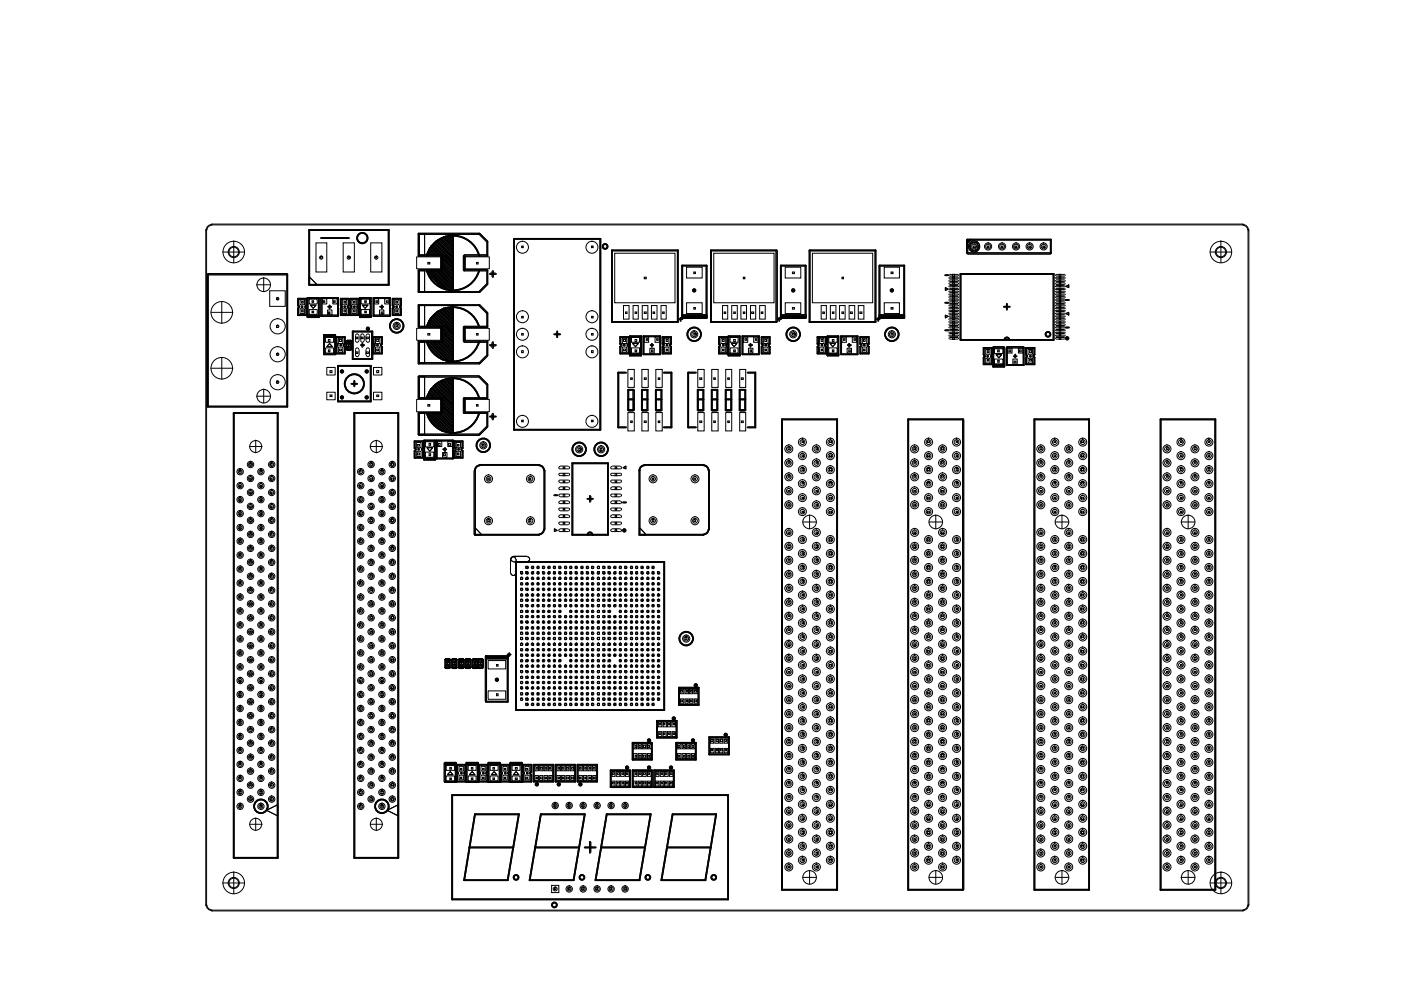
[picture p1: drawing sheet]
<svg xmlns="http://www.w3.org/2000/svg" width="297mm" height="210mm" viewBox="0 0 297 210" stroke-linecap="round" stroke-linejoin="round" font-family="sans-serif">
<g fill="none" stroke="#000" stroke-width=".21">
<path d="M43.6 48.8h.2M43.6 48.8v143.1M43.8 48.8v143.1M44 58.1l.1 .1v28.1zM44.1 58.1v.2h16.8v-.2M44.1 58h16.8M44.9 47.5v.2M44.9 47.6a1.18 1.18 0 0 0-1.2 1.2M44.9 47.8a1.02 1.02 0 0 0-1 1M44.9 47.7h218.6M44.9 47.5h218.6M47.2 53.4h4.6"/>
<path d="M49.6 51.1v4.6M55.9 58.9v2.9M60.8 58.1l.2 .1-.1 28.1zM65.5 48.7l17 .1-16.9 .1zM65.5 48.7l.1 .1v11.7zM65.6 58.7l1.7 1.7h-1.7zM67 51.5h2.3v6.2h-2.3zM67.9 54.4h.5v.3h-.5zM68 50.4l6 .1-5.9 .1zM72.8 51.5h2.3v6.2h-2.3zM73.9 54.4h.3v.3h-.3zM78.6 51.5h2.4v6.2h-2.4z"/>
<path d="M79.5 54.4h.4v.3h-.4zM82.3 48.7l.2 .1-.1 11.7zM88.3 54.5h5.1v2.5h-5.1zM88.8 57.3h1.2v4.6h-1.2zM88.8 49.5h1.2v4.7h-1.2zM88.8 49.6v-.1h12.8v.1M88.8 54.1v.2h5v-.2M88.8 57.2v.2h5v-.2M88.8 49.7h12.8M88.8 54h5M88.8 57.2h5M88.8 49.5h-.1v4.7h.1"/>
<path d="M88.8 57.3h-.1v4.6h.1M88.9 49.5v4.7M88.9 57.3v4.6M90.4 54.1l.2 .1M90.4 57.3a5.8 5.8 0 0 0 5.6 4.4 5.8 5.8 0 0 0 5.7-4.4M90.4 54.1a5.8 5.8 0 0 1 5.6-4.2 5.8 5.8 0 0 1 5.7 4.2M90.5 53.9l.4 .3M90.6 57.3a5.7 5.7 0 0 0 5.4 4.2 5.7 5.7 0 0 0 5.5-4.2M90.6 53.8l.1-.1 .3 .3M90.6 54.2a5.7 5.7 0 0 1 5.5-4.1 5.7 5.7 0 0 1 5.4 4.2M90.6 57.2l-.2 .1M90.7 55.6h.4v.4h-.4z"/>
<path d="M90.7 53.5l.8 .7M90.7 53.5l.1-.1 .8 .6M90.8 57.9l-.2 .1 3.2 3.1M90.8 57.4h-.2l4 4 .1-.1M90.8 57.8l3.1 3.2M90.8 57.3l4 3.9M90.9 53l1.1 1.2M91 54.1l-.1 .1M91 52.9l-.1 .1M91 52.7l1.6 1.5M91 52.8l1.1 1.2M91.2 52.5l-.1 .2"/>
<path d="M91.2 52.5l1.5 1.5M91.3 52.3l1.9 1.9M91.4 52.2l-.1 .1M91.5 52.2l1.8 1.8M91.6 54.1l-.1 .1M91.6 52.1l4.4 4.3M91.8 51.9l-.1 .2M91.8 51.9l4.3 4.3M92 51.6l-.1 .1 4.1 4.1M92.1 51.6l4 4M92.1 54.1l-.1 .1M92.2 51.5l3.8 3.7"/>
<path d="M92.4 51.3l-.1 .2M92.4 51.3l3.7 3.7M92.7 54.1l-.1 .1M92.8 51l3.2 3.1M92.8 51l.2-.2 3.1 3.1M93.3 54.1l-.1 .1M93.3 50.8l2.7 2.7M93.4 50.8v-.2l2.7 2.8M93.6 54.2v3.1M93.6 57.4h-.1l2.5 2.5M93.7 54.2h.1v3.1h-.1M93.7 55.2l2.3 2.4"/>
<path d="M93.7 55.8l2.3 2.4M93.7 57.3l2.4 2.4M93.7 57l2.3 2.3M93.7 56.4l2.3 2.4M93.7 50.6l2.3 2.3M93.7 55.2l.1-.1 2.3 2.3M93.7 55.8l.1-.1 2.3 2.3M93.7 56.4l.1-.1 2.3 2.3M93.7 50.5l.1-.1 2.3 2.4M93.8 56.9l-.1 .1M93.8 56.8l2.3 2.4-.1 .1M94 50.4l2 1.9"/>
<path d="M94.2 50.2l-.2 .2M94.2 50.2l1.9 2M94.6 54.1l-.1 .2M94.6 50.1l-.1 .1 1.5 1.5M94.6 50.1l1.5 1.5M94.9 50.1l1.1 1.1M95 50.1l.1-.1 1 1M95.5 50.1l.5 .5M95.7 50l-.1 .1M95.7 50l.4 .4M96 51.1h.1M96 49.9l.1 .1-.1 11.7z"/>
<path d="M96.1 50.4l-.1 .1M96.1 51l-.1 .1M96.1 57.4l-.1 .2M96.1 56.9l-.1 .1M96.1 58l-.1 .2M96.1 59.7l-.1 .1M96.1 58.6l-.1 .1M96.1 56.3l-.1 .1M96.1 55.7l-.1 .1M96.1 55.1l-.1 .1M96.1 54l-.1 .1M96.1 53.4l-.1 .1"/>
<path d="M96.1 52.8l-.1 .1M96.1 52.2l-.1 .1M96.1 51.6l-.1 .1M96.1 56.8l-2.4-2.2 2.3 2.4M96.1 54.5l-3.6-3.5v.2l3.5 3.5 .1-.1M98.2 54.2v3.1M98.3 54.2h.2v3.1h-.2M98.4 57.2v.2h4.9v-.2M98.4 54.1v.2h4.9v-.2M98.4 54h4.9M98.4 57.2h4.9M98.7 54.5h5v2.5h-5z"/>
<path d="M101 55.6h.4v.4h-.4zM101.5 57.2l.2 .1M101.7 49.5l-.2 .1 1.8 1.7 .1-.1M101.7 54.1l-.2 .1M101.7 49.5l1.7 1.7M103.3 51.2h.1l-.1 3.1zM103.3 57.3h.1l-.1 3zM103.9 58v.2h1.2v-.2M103.9 57.9h1.2M104.3 57.5v1.2M104.4 57.5h.2v1.2h-.2M108.9 50.6h.2l-.1 40.6z"/>
<path d="M108.9 50.6h18.5l-18.4 .1zM110.6 52.2h.3v.3h-.3zM125.4 52.2h.4v.3h-.4zM127.2 50.6h.2l-.1 40.6zM129.7 53l14.1 .1-14.1 .1zM129.7 53l.1 .1-.1 15.2zM130.3 53.7h12.8v10.5h-12.8zM136.6 58.8h.4v.3h-.4zM143.6 53l.2 .1-.1 15.2zM144.6 56.3h5.3l-5.3 .1zM144.6 56.3h.1l-.1 11.2zM145.6 56.7h3.3v2.2h-3.3z"/>
<path d="M147.1 57.7h.3v.3h-.3zM149.7 56.3h.2l-.1 11.2zM150.7 53l14 .1-14 .1zM150.7 53l.1 .1-.1 15.2zM151.3 53.7h12.8v10.5h-12.8zM157.6 58.8h.3v.3h-.3zM164.7 53.1h-.2v15.2h.2M164.8 53.1v15.2M165.5 56.3h5.4l-5.3 .1zM165.5 56.3h.1v11.2zM166.5 56.7h3.3v2.2h-3.3zM168 57.7h.4v.3h-.4z"/>
<path d="M170.7 56.3h.2l-.1 11.2zM171.6 53l14.1 .1-14.1 .1zM171.6 53l.1 .1-.1 15.2zM172.2 53.7h12.8v10.5h-12.8zM178.5 58.8h.3v.3h-.3zM185.6 53l.1 .1-.1 15.2zM186.4 56.3h5.4l-5.3 .1zM186.4 56.3h.1v11.2zM187.5 56.7h3.2v2.2h-3.2zM188.9 57.7h.4v.3h-.4zM191.7 56.3h.1l-.1 11.2zM200.4 58.3h.7l-.7 .1z"/>
<path d="M201.3 58.3v.1M201.3 58.9v.1M201.3 59.5v.1M201.3 58.2h1.8M201.3 58.5h1.8M201.3 59.1h1.8M201.3 58.8h1.8M201.3 59.7h1.8M201.3 59.4h1.8M201.3 60h1.8M202 58.2h.4v.4h-.4zM202 58.8h.4v.3h-.4z"/>
<path d="M202 59.4h.4v.3h-.4zM202 59.9h.4v.3h-.4zM203.1 58.3v.1M203.1 58.9v.1M203.1 59.5v.1M203.6 58l.1 .1v14.1zM203.6 58l19.9 .1-19.8 .1zM204.9 50.8v2.9M205 50.8h.2v2.9h-.2M205 50.8h17.9l-17.8 .1zM205.1 53.8v-.2h17.7v.2M205.1 53.9h17.7"/>
<path d="M205.7 50.7l-.7 .9 .9-.8h-.2M206.4 52.2h.4v.3h-.4zM209.3 52.2h.4v.3h-.4zM212.3 52.2h.3v.3h-.3zM215.2 52.2h.4v.3h-.4zM218.1 52.2h.5v.3h-.5zM221.1 52.2h.3v.3h-.3zM222.7 50.8h.2l-.1 3zM223.3 58l.2 .1-.1 14.1zM223.9 59.5v.1M223.9 58.9v.1M223.9 58.3v.1"/>
<path d="M223.9 58.2h1.8M223.9 58.5h1.8M223.9 59.1h1.8M223.9 58.8h1.8M223.9 59.7h1.8M223.9 59.4h1.8M223.9 60h1.8M224.6 59.9h.3v.3h-.3zM224.6 59.4h.3v.3h-.3zM224.6 58.8h.3v.3h-.3zM224.6 58.2h.3v.4h-.3zM225.7 59.5v.1"/>
<path d="M225.7 58.9v.1M225.7 58.3v.1M256.6 53.4h4.5M258.9 51.1v4.6M263.5 47.5v.2M263.5 47.6a1.19 1.19 0 0 1 1.2 1.2M263.5 47.8a1.02 1.02 0 0 1 1 1M264.6 48.8h.2M264.6 48.8v143.1M264.8 48.8v143.1M44.7 78.1h4.7M44.7 66.2h4.7"/>
<path d="M47 63.9v4.7M47 75.8v4.6M54.4 60.4h2.9M57.2 61.7h3.3v3.3h-3.3zM58.6 69h.4v.4h-.4zM58.6 63.2h.4v.3h-.4zM58.6 74.9h.4v.4h-.4zM63.1 66.8h2l-1.9 .1zM63.1 65.3l.2 .1-.1 1.5zM63.1 63.3h2l-1.9 .1zM63.1 63.3h.2l-.1 1.6zM63.2 64.7a.34 .34 0 0 1 .3 .3 .34 .34 0 0 1-.3 .4"/>
<path d="M63.2 64.7l.2 .3-.2 .2M63.2 65.3v.2M63.6 65.5h.9v1h-.9zM63.6 63.6h.9v1h-.9zM64 65.7h.3v.4h-.3zM64 63.9h.3v.4h-.3zM64 65h.1M64.9 65.3l.2 .1-.1 1.5zM64.9 63.3h.2l-.1 1.6zM65 64.7a.34 .34 0 0 0-.4 .3 .34 .34 0 0 0 .4 .4M65 64.7l-.2 .3 .2 .2M65 65.3v.2"/>
<path d="M65.2 63.1l2.5 .1-2.5 .1zM65.2 63.1l.1 .1-.1 4.1zM65.2 66.9v.2h2.4v-.2M65.2 67.2v.1h2.4v-.1M65.2 67.2v-.2h2.4v.2M65.2 66.8h2.4M65.2 67.2h2.4M65.5 60.3l17 .1-16.9 .1zM65.6 65.6h1.7v1h-1.7zM65.6 63.4h1.7v1h-1.7zM65.8 64.7h1.2l-.6 .7zM66.2 66h.3v.3h-.3z"/>
<path d="M66.2 63.8h.3v.3h-.3zM67.5 63.1l.2 .1-.1 4.1zM68 63.1l3.7 .1-3.6 .1zM68.1 66.9v.2h3.6v-.2M68.1 66.8h3.6M68.2 63.2h-.2v3.8h.2M68.3 63.2v3.8M68.4 63.3h.9v1.1h-.9zM68.5 63.8h.4v.3h-.4zM68.6 71h2.5l-2.4 .1zM68.6 71h.2l-.1 4.2zM68.6 75.1h2.5l-2.4 .1z"/>
<path d="M68.7 71.2v.2h2.4v-.2M68.7 71.2v-.2h2.4v.2M68.7 71.2h2.4M69 73.8h1.7v1.1h-1.7zM69 71.6h1.7v1h-1.7zM69.3 77.9h1.8v1.6h-1.8zM69.5 65.7h.9v1h-.9zM69.6 65h.7l-.7 .1zM69.6 72h.4v.4h-.4zM69.6 66.1h.4v.4h-.4zM69.6 74.2h.4v.4h-.4zM69.8 64.7l.2 .1-.1 .7z"/>
<path d="M69.9 72.8l.6 .7h-1.2zM70 78.6h.4v.4h-.4zM70.6 63.3h.9v1.1h-.9zM70.7 63.8h.4v.3h-.4zM71 71h.1v4.2zM71.3 71.4l.1 .1-.1 1.5zM71.3 71.4l1.9 .1-1.9 .1zM71.3 73.4l.1 .1-.1 1.5zM71.3 74.9h1.9l-1.9 .1zM71.3 72.8a.34 .34 0 0 1 .4 .4 .34 .34 0 0 1-.4 .3M71.3 72.8l.2 .4-.2 .1M71.3 73.4v.2"/>
<path d="M71.6 63.1l.1 .1v3.9zM71.6 77.5l.1 .1v7.6zM71.6 77.5l7.1 .1-7 .1zM71.7 71.7h1v1.1h-1zM71.7 73.6h1v1.1h-1zM72 74h.4v.4h-.4zM72 72h.4v.4h-.4zM72.2 63.3h.1l-.1 1.6zM72.2 63.3h1.8l-1.8 .1zM72.2 65.3l.1 .1-.1 1.5zM72.2 66.8h1.8l-1.8 .1zM72.2 73.2h.1"/>
<path d="M72.2 64.7a.34 .34 0 0 1 .4 .3 .34 .34 0 0 1-.4 .4M72.2 64.7l.2 .3-.2 .2M72.2 65.3v.2M72.6 65.5h.9v1h-.9zM72.6 63.6h.9v1h-.9zM72.9 65.7h.4v.4h-.4zM72.9 63.9h.4v.4h-.4zM73 71.4l.2 .1-.1 1.5zM73 73.4l.2 .1-.1 1.5zM73.1 72.8a.34 .34 0 0 0-.3 .4 .34 .34 0 0 0 .3 .3M73.1 72.8l-.2 .4 .2 .1M73.1 65h.1"/>
<path d="M73.1 73.4v.2M73.3 72.4h.2M73.3 74h.2M73.3 72.4v1.6M73.4 74l.3 .3M73.5 72.4v1.6M73.6 74l.1 .1M73.7 72.2l-.3 .2M73.7 72.3l-.1 .1M73.7 72.2v.1M73.7 74.1v.2M73.7 72.2h.6"/>
<path d="M73.7 72.3h.6M73.7 74.3h.6M73.7 74.1h.6M73.7 73.4h.6v.6h-.6zM73.7 72.4h.6v.6h-.6zM73.9 73.5h.3v.3h-.3zM73.9 72.6h.3v.3h-.3zM73.9 63.3h.1l-.1 1.6zM73.9 65.3l.1 .1-.1 1.5zM73.9 73.2h.1M73.9 64.7a.34 .34 0 0 0-.3 .3 .34 .34 0 0 0 .3 .4M73.9 64.7l-.1 .3 .1 .2"/>
<path d="M73.9 65.3v.2M74.2 66.8h1.9l-1.8 .1zM74.2 65.3l.2 .1-.1 1.5zM74.2 63.3h1.9l-1.8 .1zM74.2 63.3h.2l-.1 1.6zM74.3 72.2v.1M74.3 72.2l.2 .2M74.3 72.3l.1 .1M74.3 74.1v.2M74.3 64.7a.34 .34 0 0 1 .3 .3 .34 .34 0 0 1-.3 .4M74.3 64.7l.2 .3-.2 .2M74.3 65.3v.2"/>
<path d="M74.4 74h.1M74.4 72.4h.1M74.4 74l-.1 .1M74.4 72.4v1.6M74.5 74l-.2 .3M74.5 72.4v1.6M74.6 65.5h1v1h-1zM74.6 63.6h1v1h-1zM74.7 76.1h4.3l-4.2 .1zM74.7 70.2l.2 .1-.1 5.9zM74.7 70.2l4.3 .1-4.2 .1zM75 65.7h.3v.4h-.3z"/>
<path d="M75 63.9h.3v.4h-.3zM75.1 65h.1M75.5 74.6h.4v.3h-.4zM75.5 71.5h.4v.3h-.4zM75.9 65.3l.2 .1-.1 1.5zM75.9 63.3h.2l-.1 1.6zM76 64.7a.34 .34 0 0 0-.4 .3 .34 .34 0 0 0 .4 .4M76 64.7l-.2 .3 .2 .2M76 65.3v.2M76.1 74.1a.34 .34 0 0 0-.4-.3 .34 .34 0 0 0-.3 .3v1.2a.34 .34 0 0 0 .3 .3 .34 .34 0 0 0 .4-.3M76.1 71.1a.34 .34 0 0 0-.4-.3 .34 .34 0 0 0-.3 .3v1.1a.34 .34 0 0 0 .3 .4 .34 .34 0 0 0 .4-.4M76.1 71.1v1.1"/>
<path d="M76.1 74.1v1.2M76.3 63.1l2.4 .1-2.4 .1zM76.3 63.1l.1 .1-.1 4.1zM76.3 66.9v.2h2.3v-.2M76.3 67.2v.1h2.3v-.1M76.3 67.2v-.2h2.3v.2M76.3 66.8h2.3M76.3 67.2h2.3M76.5 73.1l.7 .1-.6 .1zM76.6 65.6h1.7v1h-1.7zM76.6 63.4h1.7v1h-1.7zM76.6 71.5h.4v.3h-.4z"/>
<path d="M76.8 64.7h1.2l-.6 .7zM76.9 72.9h-.2v.6h.2M77 72.9v.6M77.2 71.1a.34 .34 0 0 0-.4-.3 .34 .34 0 0 0-.3 .3v1.1a.34 .34 0 0 0 .3 .4 .34 .34 0 0 0 .4-.4M77.2 71.1v1.1M77.3 66h.4v.3h-.4zM77.3 63.8h.4v.3h-.4zM77.6 71.1v1.1M77.6 74.1v1.2M77.7 74.6h.4v.3h-.4zM77.7 71.5h.4v.3h-.4zM77.7 74.1a.34 .34 0 0 1 .3-.3 .34 .34 0 0 1 .3 .3v1.2a.34 .34 0 0 1-.3 .3 .34 .34 0 0 1-.3-.3"/>
<path d="M77.7 71.1a.34 .34 0 0 1 .3-.3 .34 .34 0 0 1 .3 .3v1.1a.34 .34 0 0 1-.3 .4 .34 .34 0 0 1-.3-.4M78.5 77.5l.2 .1-.1 7.6zM78.5 63.1l.2 .1-.1 4.1zM78.8 70.3v5.8M78.9 70.3h.1v5.8h-.1M79.1 71.4l.2 .1-.1 1.5zM79.1 71.4l2 .1-1.9 .1zM79.1 73.4l.2 .1-.1 1.5zM79.1 74.9h2l-1.9 .1zM79.1 63.1l.2 .1-.1 3.9zM79.1 63.1l3.6 .1-3.5 .1zM79.2 72.8a.34 .34 0 0 1 .3 .4 .34 .34 0 0 1-.3 .3"/>
<path d="M79.2 72.8l.2 .4-.2 .1M79.2 66.9v.2h3.5v-.2M79.2 66.8h3.5M79.2 73.4v.2M79.2 77.9h1.8v1.6h-1.8zM79.4 63.3h.9v1.1h-.9zM79.6 73.6h.9v1.1h-.9zM79.6 71.7h.9v1.1h-.9zM79.7 63.8h.4v.3h-.4zM79.9 78.6h.4v.4h-.4zM79.9 74h.4v.4h-.4zM79.9 72h.4v.4h-.4z"/>
<path d="M80 73.2h.1M80.5 65.7h.9v1h-.9zM80.6 65h.7l-.7 .1zM80.8 66.1h.4v.4h-.4zM80.9 71.4l.2 .1-.1 1.5zM80.9 73.4l.2 .1-.1 1.5zM80.9 64.7l.2 .1-.1 .7zM81 72.8a.34 .34 0 0 0-.4 .4 .34 .34 0 0 0 .4 .3M81 72.8l-.2 .4 .2 .1M81 73.4v.2M81.6 63.3h.9v1.1h-.9zM81.9 63.8h.4v.3h-.4z"/>
<path d="M82.6 63.1l.1 .1v3.9zM83.2 63.3h.1v1.6zM83.2 63.3h1.9l-1.8 .1zM83.2 65.3l.1 .1v1.5zM83.2 66.8h1.9l-1.8 .1zM83.3 64.7a.34 .34 0 0 1 .3 .3 .34 .34 0 0 1-.3 .4M83.3 64.7l.1 .3-.1 .2M83.3 65.3v.2M83.7 63.6h.9v1h-.9zM83.7 65.5h.9v1h-.9zM83.9 65.7h.4v.4h-.4zM83.9 63.9h.4v.4h-.4z"/>
<path d="M83.9 68.8h.4v.5h-.4zM84.1 65h.1M85 63.3h.1l-.1 1.6zM85 65.3l.1 .1-.1 1.5zM85 64.7a.34 .34 0 0 0-.3 .3 .34 .34 0 0 0 .3 .4M85 64.7l-.1 .3 .1 .2M85 65.3v.2M88.3 69.6h5.1v2.6h-5.1zM88.7 64.6l13 .1-12.9 .1zM88.7 61.8l13 .1-12.9 .1zM88.8 79.9h1.2v4.5h-1.2zM88.8 72.4h1.2v4.7h-1.2z"/>
<path d="M88.8 64.7h1.2v4.6h-1.2zM88.8 79.8v.1h12.8v-.1M88.8 69.4v-.2h5v.2M88.8 72.5v-.2h5v.2M88.8 77v.1h12.8v-.1M88.8 79.7h12.8M88.8 69.4h5M88.8 72.6h5M88.8 76.9h12.8M88.8 79.9h-.1v4.5h.1M88.8 64.7h-.1v4.6h.1M88.8 72.4h-.1v4.7h.1"/>
<path d="M88.9 64.7v4.6M88.9 72.4v4.7M88.9 79.9v4.5M90.4 69.3l.2 .1M90.4 72.5a5.8 5.8 0 0 0 5.6 4.2 5.8 5.8 0 0 0 5.7-4.2M90.4 69.3a5.8 5.8 0 0 1 5.6-4.3 5.8 5.8 0 0 1 5.7 4.3M90.6 69.3a5.7 5.7 0 0 1 5.5-4.1 5.7 5.7 0 0 1 5.4 4.2M90.6 72.4l-.2 .1M90.7 70.7h.4v.3h-.4zM90.7 68.6l.8 .7 .1-.1M90.7 68.6l.2-.2 .7 .8M90.8 73l-.2 .2 3.2 3.1 .1-.1"/>
<path d="M90.8 72.4l-.2 .1 4 4.1 .1-.2M90.8 73l3.1 3.1M90.8 72.4l4 4M90.9 68.2l1.1 1.2M91 69.2l-.1 .1M91 68l-.1 .1M91 69.2l-.4-.3 .3 .5M91 67.8l1.6 1.6M91 68l1.1 1.2M91.2 67.7l-.1 .1M91.2 67.7l1.5 1.5M91.3 67.5l1.9 1.8 .1-.1"/>
<path d="M91.4 67.3l-.1 .2M91.5 67.3l1.8 1.9M91.6 67.2l4.4 4.4M91.8 67.1l-.1 .1M91.8 72.6l4.2 4.2M91.8 67.1l4.3 4.3M91.8 72.5l.2-.1 4.1 4.2M92 66.8l-.1 .1 4.1 4.1M92.1 66.7l4 4.1M92.1 69.2l-.1 .1M92.2 66.6l3.8 3.8M92.4 66.5l-.1 .1"/>
<path d="M92.4 72.6l3.6 3.6M92.4 66.5l3.7 3.7M92.4 72.5l.1-.1 3.6 3.6M92.7 69.2l-.1 .1M92.8 66.1l3.2 3.1M92.8 66l.2-.1 3.1 3.1M93.3 66l2.7 2.6M93.4 65.9v-.1l2.7 2.6M93.6 69.3v3.1M93.6 72.4l-.1 .1 2.5 2.5M93.7 69.3h.1v3.1h-.1M93.7 71.6l2.3 2.2"/>
<path d="M93.7 70.4l2.3 2.3M93.7 69.8l2.3 2.4M93.7 71l2.3 2.3M93.7 72.4l2.4 2.5M93.7 72.2l2.3 2.2M93.7 65.7l2.3 2.4M93.7 70.9l.1-.1 2.3 2.3M93.7 72.1l.1-.1 2.3 2.3M93.7 71.5l.1-.1 2.3 2.3M93.7 65.7l.1-.1 2.3 2.3M93.8 70.2l-.1 .1M93.8 69.6l-.1 .2"/>
<path d="M93.8 70.2l2.3 2.4h-.1M93.8 69.6l2.3 2.4M93.9 61l-.1 .1M94.2 65.3l-.2 .1 2 2.1M94.2 65.3l1.9 2M94.6 69.3l-.1 .1M94.6 65.2l-.1 .2 1.5 1.5M94.6 65.2l1.5 1.5M94.9 65.3l1.1 1M95 65.3l.1-.2 1 1M95.4 76.5l-.1 .1M95.4 61.4l-.1 .1"/>
<path d="M95.4 76.5l-4.2-4.1 4.1 4.2M95.4 61.4l-4.2-4 4.1 4.2M95.5 65.3l.5 .4M95.7 65.1l-.1 .2M95.7 65.1l.4 .4M96 66.2h.1M96 75.5h.1M96 60.4h.1M96 65h.1l-.1 11.8zM96.1 65.6l-.1 .1M96.1 66.2l-.1 .1M96.1 72l-.1 .1"/>
<path d="M96.1 73.1l-.1 .1M96.1 76.7l-.1 .1M96.1 76.1l-.1 .1M96.1 75.5l-.1 .1M96.1 74.9l-.1 .1M96.1 74.3l-.1 .1M96.1 73.7l-.1 .1M96.1 71.4l-.1 .1M96.1 70.8l-.1 .1M96.1 70.2l-.1 .1M96.1 69.6l-.1 .2M96.1 69l-.1 .2"/>
<path d="M96.1 68.4l-.1 .2M96.1 67.9l-.1 .2M96.1 67.3l-.1 .2M96.1 66.8l-.1 .1M96.1 61.5l-.1 .1M96.1 60.9l-.1 .1M96.1 60.3l-.1 .1M96.1 75.5l-3.2-3.1 3.1 3.2M96.1 69.6l-3.6-3.4 3.5 3.6M96.1 61.5l-4.3-4.1 4.2 4.3M96.1 60.9l-3.7-3.5 3.6 3.7M96.1 60.3l-3.2-2.9 3.1 3.1"/>
<path d="M98.2 69.3v3.1M98.3 69.3h.2v3.1h-.2M98.4 72.5v-.2h4.9v.2M98.4 69.4v-.2h4.9v.2M98.4 69.4h4.9M98.4 72.6h4.9M98.7 69.6h5v2.6h-5zM101 70.7h.4v.3h-.4zM101.5 72.3a5.7 5.7 0 0 1-5.4 4.3 5.7 5.7 0 0 1-5.5-4.2M101.5 72.4l.2 .1M101.6 77l.1 .1M101.6 61.8l.1 .2"/>
<path d="M101.7 79.8l-.2 .1 1.8 1.7 .1-.1M101.7 64.6l-.2 .2 1.8 1.7 .1-.2M101.7 79.8l1.7 1.7M101.7 69.3l-.2 .1M101.7 64.6l1.7 1.7M103.2 75.3l-1.7 1.7M103.2 60.1l-1.7 1.7M103.3 75.3l.1 .1M103.3 60.2l.1 .1M103.3 66.3l.1 .1-.1 3zM103.3 72.3l.1 .1-.1 3.1zM103.4 75.5l-1.7 1.6"/>
<path d="M103.4 60.3l-1.7 1.7M103.9 73.3v-.2h1.2v.2M103.9 73.3h1.2M104.3 72.6v1.2M104.4 72.6h.2v1.2h-.2M110.6 74.4h.3v.4h-.3zM110.6 70.7h.3v.3h-.3zM110.6 67.1h.3v.3h-.3zM117.5 70.8l1.3 .1-1.3 .1zM118.1 70.2l.1 .1-.1 1.3zM125.4 74.4h.4v.4h-.4zM125.4 70.7h.4v.3h-.4z"/>
<path d="M125.4 67.1h.4v.3h-.4zM129.7 68.2l14.1 .1h-14.1zM131 78.9l.2 .1-.1 11.7zM131 78.9l1.8 .1-1.7 .1zM131.5 71.4l.1 .1-.1 1.5zM131.5 71.4l1.9 .1-1.9 .1zM131.5 73.4l.1 .1-.1 1.5zM131.5 74.9h1.9l-1.9 .1zM131.5 72.8a.34 .34 0 0 1 .4 .4 .34 .34 0 0 1-.4 .3M131.5 72.8l.2 .4-.2 .1M131.5 73.4v.2M131.9 73.6h1v1.1h-1z"/>
<path d="M131.9 71.7h1v1.1h-1zM132.2 64.8h1.2v2.9h-1.2zM132.2 74h.4v.4h-.4zM132.2 72h.4v.4h-.4zM132.4 73.2h.1M132.6 66.1h.4v.4h-.4zM133.1 78.3h1.4v3.8h-1.4zM133.2 71.4l.2 .1-.1 1.5zM133.2 73.4l.2 .1-.1 1.5zM133.3 72.8a.34 .34 0 0 0-.3 .4 .34 .34 0 0 0 .3 .3M133.3 72.8l-.2 .4 .2 .1M133.3 73.4v.2"/>
<path d="M133.5 75.1h2.5l-2.5 .1zM133.5 71.2l2.5 .1-2.5 .1zM133.5 71.2l.1 .1-.1 4.2zM133.5 75.3v.2h2.4v-.2M133.5 75.3v-.2h2.4v.2M133.5 75.3h2.4M133.9 73.8h1.7v1.1h-1.7zM133.9 71.6h1.7v1h-1.7zM134.1 72.8h1.2l-.6 .7zM134.2 64.8h1.1v2.9h-1.1zM134.6 74.2h.4v.4h-.4zM134.6 72h.4v.4h-.4z"/>
<path d="M134.6 66.1h.4v.4h-.4zM135.9 71.2l.1 .1-.1 4.2zM136.1 78.3h1.3v3.8h-1.3zM136.2 64.8h1.2v2.9h-1.2zM136.4 75.1h3.7l-3.7 .1zM136.4 71.2l.1 .1-.1 3.9zM136.4 71.2l3.7 .1-3.7 .1zM136.6 71.5h.9v1.1h-.9zM136.6 66.1h.4v.4h-.4zM137 71.8h.4v.4h-.4zM137.8 73.8h.9v1.1h-.9zM137.9 73.1l.6 .1-.5 .1z"/>
<path d="M138.1 64.8h1.2v2.9h-1.2zM138.1 74.2h.4v.4h-.4zM138.1 72.9h.2l-.1 .7zM138.5 66.1h.3v.4h-.3zM138.9 71.5h.9v1.1h-.9zM139.1 78.3h1.3v3.8h-1.3zM139.2 71.8h.4v.4h-.4zM139.9 71.2l.2 .1-.1 3.9zM140.2 64.8h1.1v2.9h-1.1zM140.4 71.4l2 .1-1.9 .1zM140.4 74.9h2l-1.9 .1zM140.5 66.1h.3v.4h-.3z"/>
<path d="M140.5 72.8a.34 .34 0 0 1 .3 .4 .34 .34 0 0 1-.3 .3M140.5 72.8l.2 .4-.2 .1M140.5 73.4v.2M140.6 71.5h-.2v1.4h.2M140.6 73.5h-.2v1.4h.2M140.7 71.5v1.4M140.7 73.5v1.4M140.7 78.9l1.7 .1-1.7 .1zM140.9 71.7h.9v1.1h-.9zM140.9 73.6h.9v1.1h-.9zM141.3 74h.3v.4h-.3zM141.3 72h.3v.4h-.3z"/>
<path d="M141.4 73.2h.1M142.2 71.4l.2 .1-.1 1.5zM142.2 73.4l.2 .1-.1 1.5zM142.3 72.8a.34 .34 0 0 0-.4 .4 .34 .34 0 0 0 .4 .3M142.3 72.8l-.2 .4 .2 .1M142.3 73.4v.2M142.3 78.9l.1 .1v11.7zM144 67.6l.7 .1h-.7zM144.2 67.3l.2 .1-.1 .7zM144.6 66.9v-.2h5.2v.2M144.6 67.2v.1M144.6 67.2v-.2h5.2v.2"/>
<path d="M144.6 67.3v.2h5.2v-.2M144.6 67.3h5.2M144.6 67.2h5.2M145.6 64.2h3.3v2.3h-3.3zM145.8 78.9l.2 .1-.1 11.7zM145.8 78.9l1.8 .1-1.7 .1zM147.1 65.2h.3v.3h-.3zM147.1 70.7h.3v.3h-.3zM147.9 78.3h1.4v3.8h-1.4zM149.8 67.2v.1M150.7 68.2l14 .1h-14zM150.9 78.3h1.4v3.8h-1.4z"/>
<path d="M152.4 71.4l.1 .1-.1 1.5zM152.4 71.4l1.9 .1-1.9 .1zM152.4 73.4l.1 .1-.1 1.5zM152.4 74.9h1.9l-1.9 .1zM152.4 72.8a.34 .34 0 0 1 .4 .4 .34 .34 0 0 1-.4 .3M152.4 72.8l.2 .4-.2 .1M152.4 73.4v.2M152.9 73.6h.9v1.1h-.9zM152.9 71.7h.9v1.1h-.9zM153.2 72h.3v.4h-.3zM153.2 64.8h1.1v2.9h-1.1zM153.2 74h.3v.4h-.3z"/>
<path d="M153.4 73.2h.1M153.5 66.1h.4v.4h-.4zM153.9 78.3h1.2v3.8h-1.2zM154.1 71.4l.2 .1-.1 1.5zM154.1 73.4l.2 .1-.1 1.5zM154.2 72.8a.34 .34 0 0 0-.3 .4 .34 .34 0 0 0 .3 .3M154.2 72.8l-.2 .4 .2 .1M154.2 73.4v.2M154.4 75.1h2.5l-2.4 .1zM154.4 71.2l2.5 .1-2.4 .1zM154.4 71.2l.1 .1v4.2zM154.5 75.3v.2h2.3v-.2"/>
<path d="M154.5 75.3v-.2h2.3v.2M154.5 75.3h2.3M154.8 73.8h1.7v1.1h-1.7zM154.8 71.6h1.7v1h-1.7zM155.1 72.8h1.1l-.6 .7zM155.1 64.8h1.2v2.9h-1.2zM155.6 74.2h.3v.4h-.3zM155.6 72h.3v.4h-.3zM155.6 66.1h.3v.4h-.3zM156.8 71.2l.1 .1-.1 4.2zM156.8 78.3h1.3v3.8h-1.3zM157.1 64.8h1.2v2.9h-1.2z"/>
<path d="M157.4 75.1h3.6l-3.6 .1zM157.4 71.2l.1 .1-.1 3.9zM157.4 71.2l3.6 .1-3.6 .1zM157.6 71.5h.9v1.1h-.9zM157.6 66.1h.3v.4h-.3zM157.9 71.8h.4v.4h-.4zM158.5 78.9l1.7 .1-1.7 .1zM158.7 73.8h.9v1.1h-.9zM158.8 73.1l.7 .1-.6 .1zM159 74.2h.4v.4h-.4zM159.1 72.9h.1l-.1 .7zM159.1 64.8h1.1v2.9h-1.1z"/>
<path d="M159.4 66.1h.4v.4h-.4zM159.8 71.5h.9v1.1h-.9zM160.1 78.9l.1 .1-.1 11.7zM160.1 71.8h.4v.4h-.4zM160.8 71.2l.2 .1-.1 3.9zM161.1 64.8h1.1v2.9h-1.1zM161.4 66.1h.3v.4h-.3zM161.4 71.4l.2 .1-.1 1.5zM161.4 71.4l1.9 .1-1.8 .1zM161.4 73.4l.2 .1-.1 1.5zM161.4 74.9h1.9l-1.8 .1zM161.5 72.8a.34 .34 0 0 1 .3 .4 .34 .34 0 0 1-.3 .3"/>
<path d="M161.5 72.8l.2 .4-.2 .1M161.5 73.4v.2M161.9 73.6h.9v1.1h-.9zM161.9 71.7h.9v1.1h-.9zM162.2 74h.3v.4h-.3zM162.2 72h.3v.4h-.3zM162.3 73.2h.1M163.1 71.4l.2 .1-.1 1.5zM163.1 73.4l.2 .1-.1 1.5zM163.2 72.8a.34 .34 0 0 0-.4 .4 .34 .34 0 0 0 .4 .3M163.2 72.8l-.2 .4 .2 .1M163.2 73.4v.2"/>
<path d="M164.9 67.6l.7 .1h-.6zM165.2 67.3l.1 .1-.1 .7zM165.6 66.9v-.2h5.2v.2M165.6 67.2v.1M165.6 67.2v-.2h5.2v.2M165.6 67.3v.2h5.2v-.2M165.6 67.3h5.2M165.6 67.2h5.2M166.5 64.2h3.3v2.3h-3.3zM168 65.2h.4v.3h-.4zM168 70.7h.4v.3h-.4zM170.8 67.2v.1"/>
<path d="M171.6 68.2l14.1 .1h-14.1zM173.3 71.4l1.9 .1-1.9 .1zM173.3 74.9h1.9l-1.9 .1zM173.3 72.8a.34 .34 0 0 1 .4 .4 .34 .34 0 0 1-.4 .3M173.3 72.8l.2 .4-.2 .1M173.3 73.4v.2M173.4 71.5h-.1v1.4h.1M173.4 73.5h-.1v1.4h.1M173.5 71.5v1.4M173.5 73.5v1.4M173.8 73.6h.9v1.1h-.9zM173.8 71.7h.9v1.1h-.9z"/>
<path d="M174.1 72h.3v.4h-.3zM174.1 64.8h1.1v2.9h-1.1zM174.1 74h.3v.4h-.3zM174.3 73.2h.1M174.4 66.1h.4v.4h-.4zM175.1 71.4l.1 .1-.1 1.5zM175.1 73.4l.1 .1-.1 1.5zM175.1 72.8a.34 .34 0 0 0-.3 .4 .34 .34 0 0 0 .3 .3M175.1 72.8l-.2 .4 .2 .1M175.1 73.4v.2M175.4 75.1h2.4l-2.3 .1zM175.4 71.2l2.4 .1-2.3 .1z"/>
<path d="M175.4 71.2l.1 .1v4.2zM175.5 75.3v.2h2.2v-.2M175.5 75.3v-.2h2.2v.2M175.5 75.3h2.2M175.7 73.8h1.8v1.1h-1.8zM175.7 71.6h1.8v1h-1.8zM176 72.8h1.2l-.6 .7zM176.1 64.8h1.1v2.9h-1.1zM176.5 72h.3v.4h-.3zM176.5 66.1h.3v.4h-.3zM176.5 74.2h.3v.4h-.3zM177.7 71.2l.1 .1-.1 4.2z"/>
<path d="M178 64.8h1.2v2.9h-1.2zM178.3 75.1h3.6l-3.6 .1zM178.3 71.2l.1 .1-.1 3.9zM178.3 71.2l3.6 .1-3.6 .1zM178.5 71.5h.9v1.1h-.9zM178.5 66.1h.3v.4h-.3zM178.8 71.8h.4v.4h-.4zM179.6 73.8h.9v1.1h-.9zM179.7 73.1l.8 .1-.7 .1zM179.9 74.2h.4v.4h-.4zM180 64.8h1.2v2.9h-1.2zM180.1 72.9h-.2v.6h.2"/>
<path d="M180.2 72.9v.6M180.3 66.1h.4v.4h-.4zM180.7 71.5h.9v1.1h-.9zM181 71.8h.5v.4h-.5zM181.7 71.2l.2 .1-.1 3.9zM182 64.8h1.2v2.9h-1.2zM182.3 66.1h.4v.4h-.4zM182.3 71.4l.2 .1-.1 1.5zM182.3 71.4l2 .1-1.9 .1zM182.3 73.4l.2 .1-.1 1.5zM182.3 74.9h2l-1.9 .1zM182.4 72.8a.34 .34 0 0 1 .3 .4 .34 .34 0 0 1-.3 .3"/>
<path d="M182.4 72.8l.2 .4-.2 .1M182.4 73.4v.2M182.8 71.7h1v1.1h-1zM182.8 73.6h1v1.1h-1zM183.1 74h.3v.4h-.3zM183.1 72h.3v.4h-.3zM183.2 73.2h.1M184.1 71.4l.2 .1-.1 1.5zM184.1 73.4l.2 .1-.1 1.5zM184.2 72.8a.34 .34 0 0 0-.4 .4 .34 .34 0 0 0 .4 .3M184.2 72.8l-.2 .4 .2 .1M184.2 73.4v.2"/>
<path d="M185.8 67.6l.7 .1h-.6zM186.2 67.3l.1 .1-.1 .7zM186.5 66.9v-.2h5.2v.2M186.5 67.2v.1M186.5 67.2v-.2h5.2v.2M186.5 67.3v.2h5.2v-.2M186.5 67.3h5.2M186.5 67.2h5.2M187.5 64.2h3.2v2.3h-3.2zM188.9 65.2h.4v.3h-.4zM188.9 70.7h.4v.3h-.4zM191.7 67.2v.1"/>
<path d="M200.4 70h.7l-.7 .1zM200.4 64.1l.7 .1-.7 .1zM200.4 66.8l.6 .3-.6 .3zM200.4 61l.6 .3-.6 .3zM201.3 69.4v.1h1.8v-.1M201.3 69.9v.2h1.8v-.2M201.3 70.6v-.1h1.8v.1M201.3 71.2v-.2h1.8v.2M201.3 71.6v.2M201.3 66v-.2h1.8v.2M201.3 66.6v-.2h1.8v.2M201.3 67.2v-.2h1.8v.2"/>
<path d="M201.3 67.6v.1M201.3 68.2v.1M201.3 68.8v.1M201.3 62.5v-.2h1.8v.2M201.3 62.9v.2M201.3 63.5v.2M201.3 64.1v.2M201.3 64.7v.2h1.8v-.2M201.3 65.3v.2h1.8v-.2M201.3 60v.2M201.3 60.6v.2h1.8v-.2M201.3 61.2v.2h1.8v-.2"/>
<path d="M201.3 61.9v-.2h1.8v.2M201.3 63.4h1.8M201.3 60.3h1.8M201.3 71.6h1.8M201.3 64.6h1.8M201.3 62h1.8M201.3 67.5h1.8M201.3 69.3h1.8M201.3 69.9h1.8M201.3 70.7h1.8M201.3 71.3h1.8M201.3 71.9h1.8"/>
<path d="M201.3 66.1h1.8M201.3 66.6h1.8M201.3 67.2h1.8M201.3 67.8h1.8M201.3 68.4h1.8M201.3 68.1h1.8M201.3 69h1.8M201.3 68.7h1.8M201.3 62.6h1.8M201.3 63.2h1.8M201.3 62.8h1.8M201.3 63.8h1.8"/>
<path d="M201.3 64.4h1.8M201.3 64h1.8M201.3 65.2h1.8M201.3 60.6h1.8M201.3 61.1h1.8M202 69.3h.4v.3h-.4zM202 69.8h.4v.3h-.4zM202 70.4h.4v.3h-.4zM202 70.9h.4v.3h-.4zM202 71.6h.4v.4h-.4zM202 65.7h.4v.4h-.4zM202 66.3h.4v.3h-.4z"/>
<path d="M202 66.8h.4v.4h-.4zM202 67.4h.4v.3h-.4zM202 68.2h.4v.3h-.4zM202 68.7h.4v.3h-.4zM202 62.2h.4v.5h-.4zM202 62.8h.4v.4h-.4zM202 63.3h.4v.5h-.4zM202 63.9h.4v.4h-.4zM202 64.6h.4v.4h-.4zM202 65.2h.4v.3h-.4zM202 60.5h.4v.3h-.4zM202 61.1h.4v.5h-.4z"/>
<path d="M202 61.7h.4v.4h-.4zM203.1 71.6v.2M203.1 67.6v.1M203.1 68.2v.1M203.1 68.8v.1M203.1 62.9v.2M203.1 63.5v.2M203.1 64.1v.2M203.1 60v.2M203.6 72l19.9 .1-19.8 .1zM208.5 73.7l.1 .1v1.5zM208.5 73.7l1.9 .1h-1.8z"/>
<path d="M208.5 75.7l.1 .1v1.5zM208.5 77.2h1.9l-1.8 .1zM208.6 75.2a.34 .34 0 0 1 .3 .3 .34 .34 0 0 1-.3 .4v-.2M208.6 75.4l.1 .1-.1 .2M208.6 75.1v.2M209 76h.9v1h-.9zM209 74.1h.9v1h-.9zM209.3 76.2h.4v.4h-.4zM209.3 74.4h.4v.4h-.4zM209.4 75.5h.1M210.3 73.7l.1 .1-.1 1.5zM210.3 75.7l.1 .1-.1 1.5z"/>
<path d="M210.3 75.2a.34 .34 0 0 0-.3 .3 .34 .34 0 0 0 .3 .4v-.2M210.3 75.4l-.1 .1 .1 .2M210.3 75.1v.2M210.5 73.6l.2 .1-.1 4.1zM210.6 77.5v-.2h2.3v.2M210.6 77.7v.1h2.3v-.1M210.6 73.6v.2h2.3v-.2M210.6 77.5v.2M210.6 77.5h2.3M210.6 77.7h2.3M210.6 73.5h2.3M210.8 76.1h1.8v1h-1.8z"/>
<path d="M210.8 73.9h1.8v1h-1.8zM211.2 75.2h1.2l-.6 .7zM211.5 76.4h.4v.4h-.4zM211.5 74.2h.4v.4h-.4zM212.8 72.1h.2a.42 .42 0 0 1 .5-.5 .42 .42 0 0 1 .4 .5M212.8 65h1.4l-1.3 .1zM212.9 72.1a.59 .59 0 0 1 .6-.6 .59 .59 0 0 1 .6 .6M212.9 77.5v.2M213 73.7h-.2v4h.2M213 73.7v4M213.4 64.4h.2l-.1 1.3zM213.4 77.3l3.7 .1-3.6 .1z"/>
<path d="M213.4 73.6l.2 .1-.1 3.8zM213.5 73.6v.2h3.5v-.2M213.5 73.5h3.5M213.6 73.8h1v1.1h-1zM213.9 74.2h.4v.4h-.4zM214 72.1h.2M214.7 76.1h1v1.1h-1zM214.9 75.5h.7l-.6 .1zM215 76.6h.4v.4h-.4zM215.2 75.1l.1 .1v.7zM215.9 73.8h1v1.1h-1zM216.1 74.2h.4v.4h-.4z"/>
<path d="M217 73.6l.1 .1-.1 3.8zM217.5 77.2h1.9l-1.9 .1zM217.5 75.7l.1 .1-.1 1.5zM217.5 73.7l1.9 .1h-1.9zM217.5 73.7l.1 .1-.1 1.5zM217.5 75.2a.34 .34 0 0 1 .4 .3 .34 .34 0 0 1-.4 .4v-.2M217.5 75.4l.2 .1-.2 .2M217.5 75.1v.2M218 74.1h.9v1h-.9zM218 76h.9v1h-.9zM218.3 74.4h.4v.4h-.4zM218.3 76.2h.4v.4h-.4z"/>
<path d="M218.5 75.5h.1M219.3 75.7l.1 .1-.1 1.5zM219.3 73.7l.1 .1-.1 1.5zM219.3 75.2a.34 .34 0 0 0-.3 .3 .34 .34 0 0 0 .3 .4v-.2M219.3 75.4l-.2 .1 .2 .2M219.3 75.1v.2M223.9 71.6v.2M223.9 71.2v-.2h1.8v.2M223.9 70.6v-.1h1.8v.1M223.9 69.9v.2h1.8v-.2M223.9 69.4v.1h1.8v-.1M223.9 68.8v.1"/>
<path d="M223.9 68.2v.1M223.9 67.6v.1M223.9 67.2v-.2h1.8v.2M223.9 66.6v-.2h1.8v.2M223.9 66v-.2h1.8v.2M223.9 65.3v.2h1.8v-.2M223.9 64.7v.2h1.8v-.2M223.9 64.1v.2M223.9 63.5v.2M223.9 62.9v.2M223.9 62.5v-.2h1.8v.2M223.9 61.9v-.2h1.8v.2"/>
<path d="M223.9 61.2v.2h1.8v-.2M223.9 60.6v.2h1.8v-.2M223.9 60v.2M223.9 63.4h1.8M223.9 60.3h1.8M223.9 71.6h1.8M223.9 64.6h1.8M223.9 62h1.8M223.9 67.5h1.8M223.9 69.3h1.8M223.9 69.9h1.8M223.9 70.7h1.8"/>
<path d="M223.9 71.3h1.8M223.9 71.9h1.8M223.9 66.1h1.8M223.9 66.6h1.8M223.9 67.2h1.8M223.9 67.8h1.8M223.9 68.4h1.8M223.9 68.1h1.8M223.9 69h1.8M223.9 68.7h1.8M223.9 62.6h1.8M223.9 63.2h1.8"/>
<path d="M223.9 62.8h1.8M223.9 63.8h1.8M223.9 64.4h1.8M223.9 64h1.8M223.9 65.2h1.8M223.9 60.6h1.8M223.9 61.1h1.8M224.6 71.6h.3v.4h-.3zM224.6 70.9h.3v.3h-.3zM224.6 70.4h.3v.3h-.3zM224.6 69.8h.3v.3h-.3zM224.6 69.3h.3v.3h-.3z"/>
<path d="M224.6 68.7h.3v.3h-.3zM224.6 68.2h.3v.3h-.3zM224.6 67.4h.3v.3h-.3zM224.6 66.8h.3v.4h-.3zM224.6 66.3h.3v.3h-.3zM224.6 65.7h.3v.4h-.3zM224.6 65.2h.3v.3h-.3zM224.6 64.6h.3v.4h-.3zM224.6 63.9h.3v.4h-.3zM224.6 63.3h.3v.5h-.3zM224.6 62.8h.3v.4h-.3zM224.6 62.2h.3v.5h-.3z"/>
<path d="M224.6 61.7h.3v.4h-.3zM224.6 61.1h.3v.5h-.3zM224.6 60.5h.3v.3h-.3zM225.7 71.6v.2M225.7 68.8v.1M225.7 68.2v.1M225.7 67.6v.1M225.7 64.1v.2M225.7 63.5v.2M225.7 62.9v.2M225.7 60v.2M225.9 63.5l.8 .1-.7 .1z"/>
<path d="M225.9 69.4h.8l-.7 .1zM226 60.7l.6-.3v.6zM226 66.5l.6-.3v.6zM44 86.1l17 .1-16.9 .1zM49.5 87.5l.1 .1v94.4zM49.5 87.5l9.5 .1h-9.4zM50.7 99.8h.4v.3h-.4zM52.9 94.7h2.7M52.9 98.2h.4v.5h-.4zM54.2 93.3v2.7M54.4 84h2.9M55.1 99.8h.4v.3h-.4z"/>
<path d="M55.9 82.5v2.9M57.3 98.2h.4v.5h-.4zM58.6 80.8h.4v.4h-.4zM58.8 87.5l.2 .1-.1 94.4zM69.3 83.2h1.8v1.6h-1.8zM70 83.7h.4v.4h-.4zM71.6 85l7.1 .1-7 .1zM74.5 81.3l1.3 .1-1.3 .1zM75.1 87.5l.1 .1-.1 94.4zM75.1 87.5l9.4 .1h-9.4zM75.1 80.7l.1 .1-.1 1.2zM76.2 99.8h.4v.3h-.4z"/>
<path d="M78.5 94.7h2.6M78.6 98.2h.4v.5h-.4zM79.2 83.2h1.8v1.6h-1.8zM79.8 93.3v2.7M79.9 83.7h.4v.4h-.4zM80.8 99.8h.4v.3h-.4zM83 98.2h.4v.5h-.4zM84.4 87.5l.1 .1-.1 94.4zM87.9 93.5l.1 .1-.1 1.5zM87.9 93.5l1.9 .1-1.9 .1zM87.9 95.5l.1 .1-.1 1.5zM87.9 97h1.9l-1.9 .1z"/>
<path d="M87.9 94.9a.34 .34 0 0 1 .4 .4 .34 .34 0 0 1-.4 .3M87.9 94.9l.2 .4-.2 .1M87.9 95.5v.2M88.3 95.7h1v1.1h-1zM88.3 84.7h5.1v2.6h-5.1zM88.3 93.8h1v1.1h-1zM88.5 96h.4v.4h-.4zM88.5 94.2h.4v.4h-.4zM88.7 84.4h5.1l-5 .1zM88.7 87.5l5.1 .1h-5zM88.8 87.6h1.2v4.5h-1.2zM88.8 92.2v-.2h12.8v.2"/>
<path d="M88.8 95.3h.1M88.8 92.3h12.8M88.8 87.6h-.1v4.5h.1M88.9 87.6v4.5M89.6 93.5l.2 .1-.1 1.5zM89.6 95.5l.2 .1-.1 1.5zM89.7 94.9a.34 .34 0 0 0-.3 .4 .34 .34 0 0 0 .3 .3M89.7 94.9l-.2 .4 .2 .1M89.7 95.5v.2M89.9 97.2h2.4l-2.4 .1zM89.9 93.3l2.4 .1-2.4 .1zM89.9 93.3l.1 .1-.1 4.2z"/>
<path d="M89.9 97.4v.2h2.3v-.2M89.9 97.4v-.2h2.3v.2M89.9 97.4h2.3M90.2 95.9h1.8v1.1h-1.8zM90.2 93.7h1.8v1.1h-1.8zM90.5 94.9h1.2l-.6 .8zM90.5 84.1l.4 .3M90.6 84.4a5.7 5.7 0 0 1 5.5-4.1 5.7 5.7 0 0 1 5.4 4.2M90.6 84.4h-.2a5.8 5.8 0 0 1 5.6-4.3 5.8 5.8 0 0 1 5.7 4.3M90.7 83.9l-.1 .2M90.7 85.8h.4v.3h-.4zM90.7 83.9l.3 .4"/>
<path d="M90.7 83.7l.8 .7M90.7 83.7l.1-.1 .8 .7M90.8 88.2l-.2 .1 3.2 3.1 .1-.1M90.8 87.6l-.2 .1 4 3.9M90.8 88.2l3.1 3.1M90.8 87.6l4 3.9M91 96.2h.3v.4h-.3zM91 94h.3v.4h-.3zM91 84.3l-.1 .1M91 83.2h-.1l1.1 1.2M91 83.2l1.1 1.1-.1 .1M91.2 82.8l-.1 .1 1.5 1.5"/>
<path d="M91.2 82.7l1.5 1.6M91.3 82.6l1.9 1.8M91.4 82.4l-.1 .1M91.5 82.4l1.8 1.9M91.6 84.3l-.1 .1M91.8 82.3l-.1 .1 4.3 4.2M91.8 87.7l4.2 4.2M91.8 82.2l2.1 2.1M91.8 87.7l.2-.1 4.1 4.1M92 81.8l-.1 .1 4.1 4.1M92.1 81.8l4 4.2-1.5-1.6M92.2 81.8l3.8 3.7"/>
<path d="M92.3 93.4h-.2v4.1h.2M92.4 81.7l-.1 .1M92.4 87.7l3.6 3.6M92.4 81.6l3.7 3.8M92.4 93.4v4.1M92.4 87.7l.1-.1 3.6 3.5M92.5 81.5l3.5 3.4M92.5 81.4l.1-.1 3.5 3.5M92.5 97.2h3.6l-3.5 .1zM92.5 93.3l.2 .1-.1 3.9zM92.5 93.3l3.6 .1-3.5 .1zM92.7 84.3l-.1 .1"/>
<path d="M92.7 93.6h1v1.1h-1zM92.8 81.2l3.2 3.1M92.8 81.2l.2-.1 3.1 3.1M92.9 94h.4v.4h-.4zM93.3 84.3l-.1 .1M93.3 81l2.7 2.7M93.4 81v-.1l2.7 2.7M93.6 84.4v3.2M93.6 87.6l-.1 .1 2.5 2.5M93.7 84.4h.1v3.2h-.1M93.7 85.5l2.3 2.3M93.7 84.9l2.3 2.3"/>
<path d="M93.7 87.6l2.4 2.4M93.7 87.2l2.3 2.4M93.7 86.6l2.3 2.4M93.7 80.9l2.3 2.3M93.7 80.8l.1-.1 2.3 2.3M93.8 85.4l-.1 .1M93.8 84.8l-.1 .1M93.8 87.1l-.1 .1M93.8 86.5l-.1 .1M93.8 85.4l2.3 2.2M93.8 84.8l2.3 2.3M93.8 87.1l2.3 2.3"/>
<path d="M93.8 86.5l2.3 2.3M93.8 95.9h1v1.1h-1zM93.9 84.3l2.2 2.2M93.9 95.2l.8 .1h-.7zM94 80.6l2 2M94 96.2h.4v.4h-.4zM94.2 80.5l-.2 .1M94.2 80.4l1.9 2M94.2 95v.6M94.3 95h.1v.6h-.1M94.6 84.5l-.1 .1 1.5 1.4M94.6 80.4l-.1 .1 1.5 1.5"/>
<path d="M94.6 80.4l1.5 1.4M94.7 91.5l-.1 .1M94.9 93.6h1v1.1h-1zM94.9 80.4l1.1 1.1M95 80.3l.1-.1 1 1.1M95.1 94h.4v.4h-.4zM95.4 91.6l-.1 .2M95.4 91.6l-4.2-4 4.1 4.2M95.5 80.4l.5 .5M95.7 80.2l-.1 .1M95.7 80.2l.4 .5M96 81.4h.1"/>
<path d="M96 90.6h.1M96 80.1l.1 .1-.1 11.7zM96 93.3l.1 .1-.1 3.9zM96.1 80.7l-.1 .1M96.1 81.3l-.1 .1M96.1 87.7l-.1 .1M96.1 87.1l-.1 .1M96.1 88.3l-.1 .1M96.1 91.7l-.1 .2M96.1 91.1l-.1 .2M96.1 90.5l-.1 .2M96.1 90l-.1 .2"/>
<path d="M96.1 89.4l-.1 .2M96.1 88.9l-.1 .1M96.1 86.5l-.1 .1M96.1 86l-.1 .1v-.1M96.1 85.4l-.1 .1M96.1 84.8l-.1 .1M96.1 84.2l-.1 .1M96.1 83.6l-.1 .1M96.1 83l-.1 .1M96.1 82.4l-.1 .1M96.1 81.8l-.1 .1M96.1 88.2l-2.4-2.2 2.3 2.4"/>
<path d="M96.1 90.5l-3.2-2.9 3.1 3.1M96.3 93.5l.2 .1-.1 1.5zM96.3 93.5l1.9 .1-1.8 .1zM96.3 95.5l.2 .1-.1 1.5zM96.3 97h1.9l-1.8 .1zM96.4 94.9a.34 .34 0 0 1 .3 .4 .34 .34 0 0 1-.3 .3M96.4 94.9l.1 .4-.1 .1M96.4 95.5v.2M96.7 93.8h.9v1.1h-.9zM96.7 95.7h.9v1.1h-.9zM97 96h.3v.4h-.3zM97 94.2h.3v.4h-.3z"/>
<path d="M97.2 95.3h.1M98 93.5l.2 .1-.1 1.5zM98 95.5l.2 .1-.1 1.5zM98.1 94.9a.34 .34 0 0 0-.4 .4 .34 .34 0 0 0 .4 .3M98.1 94.9l-.2 .4 .2 .1M98.1 95.5v.2M98.2 84.4v3.2M98.3 84.4h.2v3.2h-.2M98.4 87.5l5 .1h-5zM98.4 84.4h5l-5 .1zM98.7 84.7h5v2.6h-5zM100.8 99.8v13.6h-.2"/>
<path d="M100.8 99.8h-.3v13.6M101 85.8h.4v.3h-.4zM101.5 87.5a5.7 5.7 0 0 1-5.4 4.2 5.7 5.7 0 0 1-5.5-4.1M101.5 87.6h.2M101.5 84.4h.2M101.7 87.5a5.8 5.8 0 0 1-5.7 4.4 5.8 5.8 0 0 1-5.6-4.4l.2 .1M101.8 98.6a1.18 1.18 0 0 0-1.2 1.2h.2M101.8 98.7a1.02 1.02 0 0 0-1 1.1M101.8 98.5v.2M101.8 98.7h12.4M101.8 98.5h12.4M102.3 94.2h.3v.4h-.3z"/>
<path d="M103.3 81.5h.1l-.1 3zM103.3 87.5l.1 .1-.1 2.9zM103.4 90.5l-.2-.1-1.6 1.7 .1 .1M103.4 90.5l-1.7 1.7M103.9 88.3h1.3l-1.3 .1zM104.3 87.7v1.2M104.4 87.7h.2v1.2h-.2M108.9 91.1h18.5l-18.4 .1zM110.6 89.1h.3v.3h-.3zM114.2 98.6a1.19 1.19 0 0 1 1.2 1.2M114.2 98.7a1.02 1.02 0 0 1 1.1 1.1M114.2 98.5v.2"/>
<path d="M115.3 99.8h.2M115.3 99.8v12.4M115.5 99.8v12.4M118.7 98.9l-.2 .3 .2 .2h1.8l.3-.2-.3-.3M118.7 98.8h1.8M119.4 99h.3v.3h-.3zM121.3 98.2h.1v15.3zM121.3 98.2h7.7l-7.6 .1zM122.7 95.1h.3v.4h-.3zM125.4 89.1h.4v.3h-.4zM127.3 95.1h.3v.4h-.3zM128.8 98.2h.2l-.1 15.3z"/>
<path d="M129.7 98.9l-.2 .3 .2 .2h1.8l.3-.2-.3-.3M129.7 98.8h1.8M130.4 99h.4v.3h-.4zM131 90.5l1.8 .1-1.7 .1zM132.1 99.2l.6-.4v.6zM133.1 87.5h1.4v3.9h-1.4zM133.1 82.6h1.3l-1.2 .1zM133.1 82.6h.2l-.1 4.5zM133.1 84.6l1.3 .1-1.2 .1zM133.2 87.1v-.2h1.1v.2M133.2 87.1h1.1M133.2 84.7h1.1v2.3h-1.1z"/>
<path d="M133.7 80.1h.4v.3h-.4zM133.7 89.3h.4v.3h-.4zM134.4 82.6h-.2v4.4h.2M134.5 82.6v4.4M135.5 99.8l.1 13.7 .1-13.7M135.5 99.8h.2M136 84.6l1.4 .1-1.3 .1zM136 82.6h1.4l-1.3 .1zM136 82.6h.2l-.1 4.5zM136.1 84.7h1.2v2.3h-1.2zM136.1 87.5h1.3v3.9h-1.3zM136.1 87.1v-.2h1.2v.2"/>
<path d="M136.1 87.1h1.2M136.6 89.3h.4v.3h-.4zM136.6 80.1h.4v.3h-.4zM136.7 98.6a1.19 1.19 0 0 0-1.2 1.2M136.7 98.7a1.02 1.02 0 0 0-1 1.1M136.7 98.5v.2M136.7 98.7h12.4M136.7 98.5h12.4M137.2 82.6h.2l-.1 4.5zM139 82.6h1.3l-1.2 .1zM139 82.6h.1v4.5zM139 84.6l1.3 .1-1.2 .1z"/>
<path d="M139.1 84.7h1.1v2.3h-1.1zM139.1 87.5h1.3v3.9h-1.3zM139.1 87.1v-.2h1.1v.2M139.1 87.1h1.1M139.6 89.3h.3v.3h-.3zM139.6 80.1h.3v.3h-.3zM140.2 82.6h.1l-.1 4.5zM140.7 90.5l1.7 .1-1.7 .1zM145.8 90.5l1.8 .1-1.7 .1zM147.9 82.6h1.3l-1.3 .1zM147.9 82.6h.1l-.1 4.5zM147.9 84.6l1.3 .1-1.3 .1z"/>
<path d="M147.9 84.7h1.2v2.3h-1.2zM147.9 87.5h1.4v3.9h-1.4zM147.9 87.1v-.2h1.2v.2M147.9 87.1h1.2M148.4 89.3h.4v.3h-.4zM148.4 80.1h.4v.3h-.4zM149.1 82.6h.1l-.1 4.5zM149.1 98.6a1.18 1.18 0 0 1 1.2 1.2M149.1 98.7a1.02 1.02 0 0 1 1 1.1M149.1 98.5v.2M150.2 99.8h.2M150.2 99.8v12.4"/>
<path d="M150.4 99.8v12.4M150.8 84.6l1.4 .1-1.3 .1zM150.8 82.6h1.4l-1.3 .1zM150.8 82.6h.2l-.1 4.5zM150.9 84.7h1.2v2.3h-1.2zM150.9 87.5h1.4v3.9h-1.4zM150.9 87.1v-.2h1.2v.2M150.9 87.1h1.2M151.3 89.3h.4v.3h-.4zM151.3 80.1h.4v.3h-.4zM152 82.6h.2l-.1 4.5zM153.8 82.6h1.3l-1.2 .1z"/>
<path d="M153.8 82.6h.2l-.1 4.5zM153.8 84.6l1.3 .1-1.2 .1zM153.9 84.7h1.2v2.3h-1.2zM153.9 87.5h1.2v3.9h-1.2zM153.9 87.1v-.2h1.2v.2M153.9 87.1h1.2M154.3 89.3h.3v.3h-.3zM154.3 80.1h.3v.3h-.3zM155 82.6h.1v4.5zM156.8 84.6l1.3 .1-1.3 .1zM156.8 82.6h1.3l-1.3 .1zM156.8 82.6h.1l-.1 4.5z"/>
<path d="M156.8 84.7h1.2v2.3h-1.2zM156.8 87.5h1.3v3.9h-1.3zM156.8 87.1v-.2h1.2v.2M156.8 87.1h1.2M157.2 89.3h.4v.3h-.4zM157.2 80.1h.4v.3h-.4zM158 82.6h.1l-.1 4.5zM158.5 90.5l1.7 .1-1.7 .1zM165.7 88.9h11.9l-11.8 .1zM165.7 88.9h.2l-.1 99.8zM167.1 97.9h.4v.3h-.4zM167.1 94.9h.4v.4h-.4z"/>
<path d="M170 99.3h.4v.5h-.4zM170 96.4h.4v.4h-.4zM170 93.5h.4v.3h-.4zM173 97.9h.3v.3h-.3zM173 94.9h.3v.4h-.3zM175.9 99.3h.4v.5h-.4zM175.9 96.4h.4v.4h-.4zM175.9 93.5h.4v.3h-.4zM177.4 88.9h.2l-.1 99.8zM192.5 88.9h11.7l-11.6 .1zM192.5 88.9h.1v99.8zM193.7 97.9h.4v.3h-.4z"/>
<path d="M193.7 94.9h.4v.4h-.4zM196.6 99.3h.4v.5h-.4zM196.6 96.4h.4v.4h-.4zM196.6 93.5h.4v.3h-.4zM199.6 97.9h.4v.3h-.4zM199.6 94.9h.4v.4h-.4zM202.7 99.3h.4v.5h-.4zM202.7 96.4h.4v.4h-.4zM202.7 93.5h.4v.3h-.4zM204.2 88.9h-.1v99.8h.1M204.3 88.9v99.8M219.3 88.9h11.7l-11.7 .1z"/>
<path d="M219.3 88.9h.1l-.1 99.8zM220.5 97.9h.4v.3h-.4zM220.5 94.9h.4v.4h-.4zM223.5 99.3h.3v.5h-.3zM223.5 96.4h.3v.4h-.3zM223.5 93.5h.3v.3h-.3zM226.4 97.9h.4v.3h-.4zM226.4 94.9h.4v.4h-.4zM229.3 99.3h.4v.5h-.4zM229.3 96.4h.4v.4h-.4zM229.3 93.5h.4v.3h-.4zM230.9 88.9h.1l-.1 99.8z"/>
<path d="M246 88.9h11.8l-11.7 .1zM246 88.9h.2l-.1 99.8zM247.3 97.9h.4v.3h-.4zM247.3 94.9h.4v.4h-.4zM250.3 99.3h.3v.5h-.3zM250.3 96.4h.3v.4h-.3zM250.3 93.5h.3v.3h-.3zM253.2 97.9h.4v.3h-.4zM253.2 94.9h.4v.4h-.4zM256.1 99.3h.4v.5h-.4zM256.1 96.4h.4v.4h-.4zM256.1 93.5h.4v.3h-.4z"/>
<path d="M257.6 88.9h.2l-.1 99.8zM50.7 117.5h.4v.4h-.4zM50.7 114.6h.4v.4h-.4zM50.7 111.7h.4v.3h-.4zM50.7 105.8h.4v.4h-.4zM50.7 108.7h.4v.4h-.4zM50.7 102.9h.4v.3h-.4zM52.9 119h.4v.4h-.4zM52.9 113.1h.4v.4h-.4zM52.9 116.1h.4v.3h-.4zM52.9 110.2h.4v.4h-.4zM52.9 107.3h.4v.3h-.4z"/>
<path d="M52.9 104.3h.4v.4h-.4zM52.9 101.4h.4v.4h-.4zM55.1 117.5h.4v.4h-.4zM55.1 114.6h.4v.4h-.4zM55.1 111.7h.4v.3h-.4zM55.1 105.8h.4v.4h-.4zM55.1 108.7h.4v.4h-.4zM55.1 102.9h.4v.3h-.4zM57.3 119h.4v.4h-.4zM57.3 113.1h.4v.4h-.4zM57.3 116.1h.4v.3h-.4zM57.3 110.2h.4v.4h-.4z"/>
<path d="M57.3 107.3h.4v.3h-.4zM57.3 104.3h.4v.4h-.4zM57.3 101.4h.4v.4h-.4zM76.2 117.5h.4v.4h-.4zM76.2 114.6h.4v.4h-.4zM76.2 111.7h.4v.3h-.4zM76.2 105.8h.4v.4h-.4zM76.2 108.7h.4v.4h-.4zM76.2 102.9h.4v.3h-.4zM78.6 119h.4v.4h-.4zM78.6 113.1h.4v.4h-.4zM78.6 116.1h.4v.3h-.4z"/>
<path d="M78.6 110.2h.4v.4h-.4zM78.6 107.3h.4v.3h-.4zM78.6 104.3h.4v.4h-.4zM78.6 101.4h.4v.4h-.4zM80.8 117.5h.4v.4h-.4zM80.8 114.6h.4v.4h-.4zM80.8 111.7h.4v.3h-.4zM80.8 105.8h.4v.4h-.4zM80.8 108.7h.4v.4h-.4zM80.8 102.9h.4v.3h-.4zM83 119h.4v.4h-.4zM83 113.1h.4v.4h-.4z"/>
<path d="M83 116.1h.4v.3h-.4zM83 110.2h.4v.4h-.4zM83 107.3h.4v.3h-.4zM83 104.3h.4v.4h-.4zM83 101.4h.4v.4h-.4zM100.7 111.9l1.4 1.5h-1.4zM103.4 110.2h.3v.4h-.3zM103.4 101.4h.3v.4h-.3zM108.2 118.5v3M108.3 118.5a.51 .51 0 0 1 .5-.5 .51 .51 0 0 1 .5 .5M108.8 118a.51 .51 0 0 0-.5 .5 .51 .51 0 0 0 .5 .6M108.8 119.1h3"/>
<path d="M108.8 118h3M109.4 119.1h31.5l-31.5 .1zM109.4 119.1h.1l-.1 31.5zM109.4 118.5v3M111.8 118a.51 .51 0 0 1 .5 .5 .51 .51 0 0 1-.5 .6M112.2 110.2h.4v.4h-.4zM112.2 101.4h.4v.4h-.4zM114.2 113.3v.2M114.2 113.3l-13.6 .1 13.6 .1M115.3 112.2a1.02 1.02 0 0 1-1.1 1M115.3 112.2h.2M115.4 112.2a1.19 1.19 0 0 1-1.2 1.2"/>
<path d="M117.5 104.9l.7 .1-.7 .1zM117.5 112.1l.6 .4-.6 .2zM118.6 100.4l1.9-.1 .3 .3-.3 .3h-1.8l-.1-.1zM118.7 112.2l-.2 .3 .2 .2h1.8l.3-.2-.3-.3M118.7 111.2l-.2-.3 .2-.2h1.8l.3 .2-.3 .3M118.7 106.3l-.2 .2 .2 .3h1.8l.3-.3-.3-.2M118.7 109.2l-.2 .3 .2 .2h1.8l.3-.2-.3-.3M118.7 108.2l-.2-.2 .2-.3h1.8l.3 .3-.3 .2M118.7 105.3l-.2-.3 .2-.3h1.8l.3 .3-.3 .3M118.7 103.3l-.2 .3 .2 .2h1.8l.3-.2-.3-.3M118.7 102.3l-.2-.3 .2-.2h1.8l.3 .2-.3 .3M118.7 112.1h1.8"/>
<path d="M118.7 111.3h1.8M118.7 106.2h1.8M118.7 109.1h1.8M118.7 108.3h1.8M118.7 105.3h1.8M118.7 103.2h1.8M118.7 102.4h1.8M119.4 112.2h.3v.4h-.3zM119.4 110.8h.3v.3h-.3zM119.4 106.4h.3v.3h-.3zM119.4 109.3h.3v.4h-.3zM119.4 107.8h.3v.3h-.3z"/>
<path d="M119.4 104.8h.3v.5h-.3zM119.4 103.4h.3v.3h-.3zM119.4 102h.3v.3h-.3zM119.4 100.4h.3v.5h-.3zM121.3 113.3l7.7 .1-7.6 .1zM124.5 105.7l1.3 .1h-1.2zM125.2 105.2h-.2v1.2h.2M125.3 105.2v1.2M125.5 113.4a.42 .42 0 0 0-.4-.4 .42 .42 0 0 0-.4 .4h-.2a.59 .59 0 0 1 .6-.6 .59 .59 0 0 1 .6 .6M125.6 113.4h.2M129.6 100.4l1.9-.1 .3 .3-.3 .3h-1.8l-.1-.1zM129.7 111.2l-.2-.3 .2-.2h1.8l.3 .2-.3 .3"/>
<path d="M129.7 112.2l-.2 .3 .2 .2h1.8l.3-.2-.3-.3M129.7 106.3l-.2 .2 .2 .3h1.8l.3-.3-.3-.2M129.7 108.2l-.2-.2 .2-.3h1.8l.3 .3-.3 .2M129.7 109.2l-.2 .3 .2 .2h1.8l.3-.2-.3-.3M129.7 103.3l-.2 .3 .2 .2h1.8l.3-.2-.3-.3M129.7 105.3l-.2-.3 .2-.3h1.8l.3 .3-.3 .3M129.7 102.3l-.2-.3 .2-.2h1.8l.3 .2-.3 .3M129.7 112.1h1.8M129.7 111.3h1.8M129.7 106.2h1.8M129.7 109.1h1.8M129.7 108.3h1.8"/>
<path d="M129.7 105.3h1.8M129.7 103.2h1.8M129.7 102.4h1.8M130.4 110.8h.4v.3h-.4zM130.4 112.2h.4v.4h-.4zM130.4 106.4h.4v.3h-.4zM130.4 107.8h.4v.3h-.4zM130.4 109.3h.4v.4h-.4zM130.4 103.4h.4v.3h-.4zM130.4 104.8h.4v.5h-.4zM130.4 102h.4v.3h-.4zM130.4 100.4h.4v.5h-.4z"/>
<path d="M132 106.5h.8l-.7 .1zM135.6 111.9l1.4 1.5h-1.4zM138.3 110.2h.3v.4h-.3zM138.3 101.4h.3v.4h-.3zM140.8 119.1h.1l-.1 31.5zM147.1 110.2h.3v.4h-.3zM147.1 101.4h.3v.4h-.3zM149.1 113.3v.2M149.1 113.3l-13.6 .1 13.6 .1M150.1 112.2a1.02 1.02 0 0 1-1 1M150.2 112.2h.2M150.3 112.2a1.19 1.19 0 0 1-1.2 1.2"/>
<path d="M167.1 118.6h.4v.4h-.4zM167.1 115.7h.4v.4h-.4zM167.1 112.8h.4v.3h-.4zM167.1 106.9h.4v.4h-.4zM167.1 104h.4v.3h-.4zM167.1 100.9h.4v.3h-.4zM170 117.2h.4v.3h-.4zM170 114.2h.4v.4h-.4zM170 108.4h.4v.3h-.4zM170 105.4h.4v.4h-.4zM170 102.3h.4v.3h-.4zM170.2 110.7h2.9"/>
<path d="M171.6 109.2v2.9M173 118.6h.3v.4h-.3zM173 115.7h.3v.4h-.3zM173 112.8h.3v.3h-.3zM173 106.9h.3v.4h-.3zM173 104h.3v.3h-.3zM173 100.9h.3v.3h-.3zM175.9 117.2h.4v.3h-.4zM175.9 114.2h.4v.4h-.4zM175.9 108.4h.4v.3h-.4zM175.9 105.4h.4v.4h-.4zM175.9 102.3h.4v.3h-.4z"/>
<path d="M193.7 118.6h.4v.4h-.4zM193.7 115.7h.4v.4h-.4zM193.7 112.8h.4v.3h-.4zM193.7 106.9h.4v.4h-.4zM193.7 104h.4v.3h-.4zM193.7 100.9h.4v.3h-.4zM196.6 117.2h.4v.3h-.4zM196.6 114.2h.4v.4h-.4zM196.6 108.4h.4v.3h-.4zM196.6 105.4h.4v.4h-.4zM196.6 102.3h.4v.3h-.4zM197 110.7h2.8"/>
<path d="M198.4 109.2v2.9M199.6 118.6h.4v.4h-.4zM199.6 115.7h.4v.4h-.4zM199.6 112.8h.4v.3h-.4zM199.6 106.9h.4v.4h-.4zM199.6 104h.4v.3h-.4zM199.6 100.9h.4v.3h-.4zM202.7 102.3h.4v.3h-.4zM202.7 117.2h.4v.3h-.4zM202.7 114.2h.4v.4h-.4zM202.7 108.4h.4v.3h-.4zM202.7 105.4h.4v.4h-.4z"/>
<path d="M220.5 118.6h.4v.4h-.4zM220.5 115.7h.4v.4h-.4zM220.5 112.8h.4v.3h-.4zM220.5 106.9h.4v.4h-.4zM220.5 104h.4v.3h-.4zM220.5 100.9h.4v.3h-.4zM223.5 102.3h.3v.3h-.3zM223.5 117.2h.3v.3h-.3zM223.5 114.2h.3v.4h-.3zM223.5 108.4h.3v.3h-.3zM223.5 105.4h.3v.4h-.3zM223.7 110.7h2.9"/>
<path d="M225.2 109.2v2.9M226.4 118.6h.4v.4h-.4zM226.4 115.7h.4v.4h-.4zM226.4 112.8h.4v.3h-.4zM226.4 106.9h.4v.4h-.4zM226.4 104h.4v.3h-.4zM226.4 100.9h.4v.3h-.4zM229.3 117.2h.4v.3h-.4zM229.3 114.2h.4v.4h-.4zM229.3 108.4h.4v.3h-.4zM229.3 105.4h.4v.4h-.4zM229.3 102.3h.4v.3h-.4z"/>
<path d="M247.3 118.6h.4v.4h-.4zM247.3 115.7h.4v.4h-.4zM247.3 112.8h.4v.3h-.4zM247.3 106.9h.4v.4h-.4zM247.3 104h.4v.3h-.4zM247.3 100.9h.4v.3h-.4zM250.3 117.2h.3v.3h-.3zM250.3 114.2h.3v.4h-.3zM250.3 108.4h.3v.3h-.3zM250.3 105.4h.3v.4h-.3zM250.3 102.3h.3v.3h-.3zM250.4 110.7h3"/>
<path d="M251.9 109.2v2.9M253.2 118.6h.4v.4h-.4zM253.2 115.7h.4v.4h-.4zM253.2 112.8h.4v.3h-.4zM253.2 106.9h.4v.4h-.4zM253.2 104h.4v.3h-.4zM253.2 100.9h.4v.3h-.4zM256.1 117.2h.4v.3h-.4zM256.1 114.2h.4v.4h-.4zM256.1 108.4h.4v.3h-.4zM256.1 105.4h.4v.4h-.4zM256.1 102.3h.4v.3h-.4z"/>
<path d="M50.7 120.5h.4v.3h-.4zM50.7 123.5h.4v.3h-.4zM50.7 138.3h.4v.4h-.4zM50.7 132.3h.4v.3h-.4zM50.7 135.4h.4v.3h-.4zM50.7 129.3h.4v.3h-.4zM50.7 126.3h.4v.5h-.4zM52.9 139.8h.4v.3h-.4zM52.9 136.8h.4v.4h-.4zM52.9 133.9h.4v.3h-.4zM52.9 127.9h.4v.3h-.4zM52.9 130.7h.4v.5h-.4z"/>
<path d="M52.9 124.9h.4v.3h-.4zM52.9 121.9h.4v.5h-.4zM55.1 138.3h.4v.4h-.4zM55.1 132.3h.4v.3h-.4zM55.1 135.4h.4v.3h-.4zM55.1 129.3h.4v.3h-.4zM55.1 126.3h.4v.5h-.4zM55.1 120.5h.4v.3h-.4zM55.1 123.5h.4v.3h-.4zM57.3 139.8h.4v.3h-.4zM57.3 136.8h.4v.4h-.4zM57.3 133.9h.4v.3h-.4z"/>
<path d="M57.3 127.9h.4v.3h-.4zM57.3 130.7h.4v.5h-.4zM57.3 124.9h.4v.3h-.4zM57.3 121.9h.4v.5h-.4zM76.2 138.3h.4v.4h-.4zM76.2 132.3h.4v.3h-.4zM76.2 135.4h.4v.3h-.4zM76.2 129.3h.4v.3h-.4zM76.2 126.3h.4v.5h-.4zM76.2 120.5h.4v.3h-.4zM76.2 123.5h.4v.3h-.4zM78.6 139.8h.4v.3h-.4z"/>
<path d="M78.6 136.8h.4v.4h-.4zM78.6 133.9h.4v.3h-.4zM78.6 127.9h.4v.3h-.4zM78.6 130.7h.4v.5h-.4zM78.6 124.9h.4v.3h-.4zM78.6 121.9h.4v.5h-.4zM80.8 138.3h.4v.4h-.4zM80.8 132.3h.4v.3h-.4zM80.8 135.4h.4v.3h-.4zM80.8 129.3h.4v.3h-.4zM80.8 126.3h.4v.5h-.4zM80.8 120.5h.4v.3h-.4z"/>
<path d="M80.8 123.5h.4v.3h-.4zM83 139.8h.4v.3h-.4zM83 136.8h.4v.4h-.4zM83 133.9h.4v.3h-.4zM83 127.9h.4v.3h-.4zM83 130.7h.4v.5h-.4zM83 124.9h.4v.3h-.4zM83 121.9h.4v.5h-.4zM94.3 139.9h.2M94.3 139.9v1.6M94.5 139.9v1.6M94.6 139.9h.6v.6h-.6z"/>
<path d="M94.6 139.6l-.3 .3M94.6 139.8l-.1 .1M94.6 139.6v.2M94.6 139.6h.6M94.6 139.8h.6M94.8 140h.3v.3h-.3zM95.2 139.6v.2M95.2 139.6l.2 .3M95.2 139.8l.1 .1M95.3 139.9h.1M95.3 139.9v1.6M95.4 139.9v1.6"/>
<path d="M95.8 139.9h.2M95.8 139.9v1.6M96 139.9v1.6M96 139.9h.6v.6h-.6zM96 139.6l-.2 .3M96 139.8v.1M96 139.6v.2M96 139.6h.6M96 139.8h.6M96.2 140h.4v.3h-.4zM96.6 139.6v.2M96.6 139.6l.3 .3"/>
<path d="M96.6 139.8l.1 .1M96.7 139.9h.2M96.7 139.9v1.6M96.9 139.9v1.6M97.2 139.9h.2M97.2 139.9v1.6M97.4 139.9v1.6M97.5 139.9h.6v.6h-.6zM97.5 139.6l-.3 .3M97.5 139.8l-.1 .1M97.5 139.6v.2M97.5 139.6h.6"/>
<path d="M97.5 139.8h.6M97.6 140h.3v.3h-.3zM98.1 139.6v.2M98.1 139.6l.2 .3M98.1 139.8l.1 .1M98.2 139.9h.2M98.2 139.9v1.6M98.4 139.9v1.6M98.7 139.9h.1M98.7 139.9v1.6M98.8 139.9v1.6M98.9 139.9h.6v.6h-.6z"/>
<path d="M98.9 139.6l-.2 .3M98.9 139.8l-.1 .1M98.9 139.6v.2M98.9 139.6h.6M98.9 139.8h.6M99 140h.3v.3h-.3zM99.5 139.6v.2M99.5 139.6l.3 .3M99.5 139.8l.1 .1M99.7 139.9h.2M99.7 139.9v1.6M99.9 139.9v1.6"/>
<path d="M100.1 139.9h.2M100.1 139.9v1.6M100.3 139.9v1.6M100.4 139.9h.6v.6h-.6zM100.4 140h.5v.3h-.5zM100.4 139.6l-.2 .3M100.4 139.8v.1M100.4 139.6v.2M100.4 139.6h.6M101 139.6v.2h-.6M101 139.6l.1 .3M101 139.6l.3 .3"/>
<path d="M101.1 139.9h.2M101.1 139.9h.4M101.1 139.9v1.6M101.3 139.9h.2M101.3 139.9v1.6M101.5 139.9v1.6M101.5 139.9h.6v.6h-.6zM101.5 139.6l-.2 .3M101.5 139.8v.1M101.5 139.6v.2M101.5 139.6h.6M101.5 139.8h.6"/>
<path d="M101.7 140h.4v.3h-.4zM102.1 139.6v.2M102.1 139.6l.3 .3M102.1 139.8l.1 .1M102.3 139.9h.2M102.3 139.9v1.6M102.5 139.9v1.6M102.9 139.1v9.7M103 139.1h.2v9.7h-.2M103.1 139.5v.2h4.5v-.2M103.1 139.4v.1M103.1 139v.2"/>
<path d="M103.1 139h4.5v.2M103.1 139.2v.2M103.1 139.5h4.5M103.1 139.4h4.5M103.1 139.2h4.5M107.6 139.1h.1l-.1 9.8zM107.6 138.7l.7 .1-.7 .1zM107.6 139.4v.1M107.6 139.2v.2M107.9 138.5h.2l-.1 .6zM108.3 121.5a.51 .51 0 0 0 .5 .5 .51 .51 0 0 0 .5-.5M110.3 140h.5v.3h-.5z"/>
<path d="M110.3 136.5h.5v.3h-.5zM110.3 137.6h.5v.3h-.5zM110.3 138.7h.5v.3h-.5zM110.3 132.9h.5v.5h-.5zM110.3 134h.5v.5h-.5zM110.3 135.1h.5v.5h-.5zM110.3 129.5h.5v.3h-.5zM110.3 130.6h.5v.3h-.5zM110.3 131.7h.5v.3h-.5zM110.3 126h.5v.3h-.5zM110.3 127.1h.5v.3h-.5zM110.3 128.2h.5v.3h-.5z"/>
<path d="M110.3 121.2h.5v.4h-.5zM110.3 122.5h.5v.4h-.5zM110.3 123.6h.5v.4h-.5zM110.3 124.7h.5v.4h-.5zM111.4 140h.5v.3h-.5zM111.4 136.5h.5v.3h-.5zM111.4 137.6h.5v.3h-.5zM111.4 138.7h.5v.3h-.5zM111.4 132.9h.5v.5h-.5zM111.4 134h.5v.5h-.5zM111.4 135.1h.5v.5h-.5zM111.4 129.5h.5v.3h-.5z"/>
<path d="M111.4 130.6h.5v.3h-.5zM111.4 131.7h.5v.3h-.5zM111.4 126h.5v.3h-.5zM111.4 127.1h.5v.3h-.5zM111.4 128.2h.5v.3h-.5zM111.4 121.2h.5v.4h-.5zM111.4 122.5h.5v.4h-.5zM111.4 123.6h.5v.4h-.5zM111.4 124.7h.5v.4h-.5zM111.4 120.1h.5v.4h-.5zM112.8 132.9h.3v.5h-.3zM112.8 127.1h.3v.3h-.3z"/>
<path d="M112.8 121.2h.3v.4h-.3zM112.8 122.5h.3v.4h-.3zM112.8 140h.3v.3h-.3zM112.8 136.5h.3v.3h-.3zM112.8 137.6h.3v.3h-.3zM112.8 138.7h.3v.3h-.3zM112.8 134h.3v.5h-.3zM112.8 135.1h.3v.5h-.3zM112.8 129.5h.3v.3h-.3zM112.8 130.6h.3v.3h-.3zM112.8 131.7h.3v.3h-.3zM112.8 126h.3v.3h-.3z"/>
<path d="M112.8 128.2h.3v.3h-.3zM112.8 123.6h.3v.4h-.3zM112.8 124.7h.3v.4h-.3zM112.8 120.1h.3v.4h-.3zM113.9 140h.3v.3h-.3zM113.9 136.5h.3v.3h-.3zM113.9 137.6h.3v.3h-.3zM113.9 138.7h.3v.3h-.3zM113.9 132.9h.3v.5h-.3zM113.9 134h.3v.5h-.3zM113.9 135.1h.3v.5h-.3zM113.9 129.5h.3v.3h-.3z"/>
<path d="M113.9 130.6h.3v.3h-.3zM113.9 131.7h.3v.3h-.3zM113.9 126h.3v.3h-.3zM113.9 127.1h.3v.3h-.3zM113.9 128.2h.3v.3h-.3zM113.9 121.2h.3v.4h-.3zM113.9 122.5h.3v.4h-.3zM113.9 123.6h.3v.4h-.3zM113.9 124.7h.3v.4h-.3zM113.9 120.1h.3v.4h-.3zM115 140h.3v.3h-.3zM115 136.5h.3v.3h-.3z"/>
<path d="M115 137.6h.3v.3h-.3zM115 138.7h.3v.3h-.3zM115 134h.3v.5h-.3zM115 135.1h.3v.5h-.3zM115 129.5h.3v.3h-.3zM115 130.6h.3v.3h-.3zM115 131.7h.3v.3h-.3zM115 126h.3v.3h-.3zM115 128.2h.3v.3h-.3zM115 123.6h.3v.4h-.3zM115 124.7h.3v.4h-.3zM115 120.1h.3v.4h-.3z"/>
<path d="M115 132.9h.3v.5h-.3zM115 127.1h.3v.3h-.3zM115 121.2h.3v.4h-.3zM115 122.5h.3v.4h-.3zM116.3 140h.3v.3h-.3zM116.3 136.5h.3v.3h-.3zM116.3 137.6h.3v.3h-.3zM116.3 138.7h.3v.3h-.3zM116.3 134h.3v.5h-.3zM116.3 135.1h.3v.5h-.3zM116.3 129.5h.3v.3h-.3zM116.3 130.6h.3v.3h-.3z"/>
<path d="M116.3 131.7h.3v.3h-.3zM116.3 126h.3v.3h-.3zM116.3 128.2h.3v.3h-.3zM116.3 123.6h.3v.4h-.3zM116.3 124.7h.3v.4h-.3zM116.3 120.1h.3v.4h-.3zM116.3 132.9h.3v.5h-.3zM116.3 127.1h.3v.3h-.3zM116.3 121.2h.3v.4h-.3zM116.3 122.5h.3v.4h-.3zM117.4 140h.3v.3h-.3zM117.4 136.5h.3v.3h-.3z"/>
<path d="M117.4 137.6h.3v.3h-.3zM117.4 138.7h.3v.3h-.3zM117.4 132.9h.3v.5h-.3zM117.4 134h.3v.5h-.3zM117.4 135.1h.3v.5h-.3zM117.4 129.5h.3v.3h-.3zM117.4 130.6h.3v.3h-.3zM117.4 131.7h.3v.3h-.3zM117.4 126h.3v.3h-.3zM117.4 127.1h.3v.3h-.3zM117.4 128.2h.3v.3h-.3zM117.4 121.2h.3v.4h-.3z"/>
<path d="M117.4 122.5h.3v.4h-.3zM117.4 123.6h.3v.4h-.3zM117.4 124.7h.3v.4h-.3zM117.4 120.1h.3v.4h-.3zM118.5 132.9h.3v.5h-.3zM118.5 127.1h.3v.3h-.3zM118.5 121.2h.3v.4h-.3zM118.5 122.5h.3v.4h-.3zM118.5 140h.3v.3h-.3zM118.5 136.5h.3v.3h-.3zM118.5 137.6h.3v.3h-.3zM118.5 138.7h.3v.3h-.3z"/>
<path d="M118.5 134h.3v.5h-.3zM118.5 135.1h.3v.5h-.3zM118.5 129.5h.3v.3h-.3zM118.5 130.6h.3v.3h-.3zM118.5 131.7h.3v.3h-.3zM118.5 126h.3v.3h-.3zM118.5 128.2h.3v.3h-.3zM118.5 123.6h.3v.4h-.3zM118.5 124.7h.3v.4h-.3zM118.5 120.1h.3v.4h-.3zM119.7 132.9h.4v.5h-.4zM119.7 127.1h.4v.3h-.4z"/>
<path d="M119.7 121.2h.4v.4h-.4zM119.7 122.5h.4v.4h-.4zM119.7 136.5h.4v.3h-.4zM119.7 137.6h.4v.3h-.4zM119.7 138.7h.4v.3h-.4zM119.7 134h.4v.5h-.4zM119.7 135.1h.4v.5h-.4zM119.7 130.6h.4v.3h-.4zM119.7 131.7h.4v.3h-.4zM119.7 126h.4v.3h-.4zM119.7 128.2h.4v.3h-.4zM119.7 123.6h.4v.4h-.4z"/>
<path d="M119.7 124.7h.4v.4h-.4zM119.7 120.1h.4v.4h-.4zM120.8 132.9h.4v.5h-.4zM120.8 127.1h.4v.3h-.4zM120.8 121.2h.4v.4h-.4zM120.8 122.5h.4v.4h-.4zM120.8 140h.4v.3h-.4zM120.8 136.5h.4v.3h-.4zM120.8 137.6h.4v.3h-.4zM120.8 138.7h.4v.3h-.4zM120.8 134h.4v.5h-.4zM120.8 135.1h.4v.5h-.4z"/>
<path d="M120.8 129.5h.4v.3h-.4zM120.8 130.6h.4v.3h-.4zM120.8 131.7h.4v.3h-.4zM120.8 126h.4v.3h-.4zM120.8 128.2h.4v.3h-.4zM120.8 123.6h.4v.4h-.4zM120.8 124.7h.4v.4h-.4zM120.8 120.1h.4v.4h-.4zM121.9 140h.4v.3h-.4zM121.9 136.5h.4v.3h-.4zM121.9 137.6h.4v.3h-.4zM121.9 138.7h.4v.3h-.4z"/>
<path d="M121.9 132.9h.4v.5h-.4zM121.9 134h.4v.5h-.4zM121.9 135.1h.4v.5h-.4zM121.9 129.5h.4v.3h-.4zM121.9 130.6h.4v.3h-.4zM121.9 131.7h.4v.3h-.4zM121.9 126h.4v.3h-.4zM121.9 127.1h.4v.3h-.4zM121.9 128.2h.4v.3h-.4zM121.9 121.2h.4v.4h-.4zM121.9 122.5h.4v.4h-.4zM121.9 123.6h.4v.4h-.4z"/>
<path d="M121.9 124.7h.4v.4h-.4zM121.9 120.1h.4v.4h-.4zM123.2 140h.4v.3h-.4zM123.2 136.5h.4v.3h-.4zM123.2 137.6h.4v.3h-.4zM123.2 138.7h.4v.3h-.4zM123.2 132.9h.4v.5h-.4zM123.2 134h.4v.5h-.4zM123.2 135.1h.4v.5h-.4zM123.2 129.5h.4v.3h-.4zM123.2 130.6h.4v.3h-.4zM123.2 131.7h.4v.3h-.4z"/>
<path d="M123.2 126h.4v.3h-.4zM123.2 127.1h.4v.3h-.4zM123.2 128.2h.4v.3h-.4zM123.2 121.2h.4v.4h-.4zM123.2 122.5h.4v.4h-.4zM123.2 123.6h.4v.4h-.4zM123.2 124.7h.4v.4h-.4zM123.2 120.1h.4v.4h-.4zM124.3 140h.4v.3h-.4zM124.3 136.5h.4v.3h-.4zM124.3 137.6h.4v.3h-.4zM124.3 138.7h.4v.3h-.4z"/>
<path d="M124.3 134h.4v.5h-.4zM124.3 135.1h.4v.5h-.4zM124.3 129.5h.4v.3h-.4zM124.3 130.6h.4v.3h-.4zM124.3 131.7h.4v.3h-.4zM124.3 126h.4v.3h-.4zM124.3 128.2h.4v.3h-.4zM124.3 123.6h.4v.4h-.4zM124.3 124.7h.4v.4h-.4zM124.3 120.1h.4v.4h-.4zM124.3 132.9h.4v.5h-.4zM124.3 127.1h.4v.3h-.4z"/>
<path d="M124.3 121.2h.4v.4h-.4zM124.3 122.5h.4v.4h-.4zM125.4 140h.4v.3h-.4zM125.4 136.5h.4v.3h-.4zM125.4 137.6h.4v.3h-.4zM125.4 138.7h.4v.3h-.4zM125.4 132.9h.4v.5h-.4zM125.4 134h.4v.5h-.4zM125.4 135.1h.4v.5h-.4zM125.4 129.5h.4v.3h-.4zM125.4 130.6h.4v.3h-.4zM125.4 131.7h.4v.3h-.4z"/>
<path d="M125.4 126h.4v.3h-.4zM125.4 127.1h.4v.3h-.4zM125.4 128.2h.4v.3h-.4zM125.4 121.2h.4v.4h-.4zM125.4 122.5h.4v.4h-.4zM125.4 123.6h.4v.4h-.4zM125.4 124.7h.4v.4h-.4zM125.4 120.1h.4v.4h-.4zM126.7 140h.4v.3h-.4zM126.7 136.5h.4v.3h-.4zM126.7 137.6h.4v.3h-.4zM126.7 138.7h.4v.3h-.4z"/>
<path d="M126.7 132.9h.4v.5h-.4zM126.7 134h.4v.5h-.4zM126.7 135.1h.4v.5h-.4zM126.7 129.5h.4v.3h-.4zM126.7 130.6h.4v.3h-.4zM126.7 131.7h.4v.3h-.4zM126.7 126h.4v.3h-.4zM126.7 127.1h.4v.3h-.4zM126.7 128.2h.4v.3h-.4zM126.7 121.2h.4v.4h-.4zM126.7 122.5h.4v.4h-.4zM126.7 123.6h.4v.4h-.4z"/>
<path d="M126.7 124.7h.4v.4h-.4zM126.7 120.1h.4v.4h-.4zM127.8 140h.4v.3h-.4zM127.8 136.5h.4v.3h-.4zM127.8 137.6h.4v.3h-.4zM127.8 138.7h.4v.3h-.4zM127.8 132.9h.4v.5h-.4zM127.8 134h.4v.5h-.4zM127.8 135.1h.4v.5h-.4zM127.8 129.5h.4v.3h-.4zM127.8 130.6h.4v.3h-.4zM127.8 131.7h.4v.3h-.4z"/>
<path d="M127.8 126h.4v.3h-.4zM127.8 127.1h.4v.3h-.4zM127.8 128.2h.4v.3h-.4zM127.8 121.2h.4v.4h-.4zM127.8 122.5h.4v.4h-.4zM127.8 123.6h.4v.4h-.4zM127.8 124.7h.4v.4h-.4zM127.8 120.1h.4v.4h-.4zM128.9 140h.4v.3h-.4zM128.9 136.5h.4v.3h-.4zM128.9 137.6h.4v.3h-.4zM128.9 138.7h.4v.3h-.4z"/>
<path d="M128.9 132.9h.4v.5h-.4zM128.9 134h.4v.5h-.4zM128.9 135.1h.4v.5h-.4zM128.9 129.5h.4v.3h-.4zM128.9 130.6h.4v.3h-.4zM128.9 131.7h.4v.3h-.4zM128.9 126h.4v.3h-.4zM128.9 127.1h.4v.3h-.4zM128.9 128.2h.4v.3h-.4zM128.9 121.2h.4v.4h-.4zM128.9 122.5h.4v.4h-.4zM128.9 123.6h.4v.4h-.4z"/>
<path d="M128.9 124.7h.4v.4h-.4zM128.9 120.1h.4v.4h-.4zM130.2 136.5h.4v.3h-.4zM130.2 137.6h.4v.3h-.4zM130.2 138.7h.4v.3h-.4zM130.2 134h.4v.5h-.4zM130.2 135.1h.4v.5h-.4zM130.2 130.6h.4v.3h-.4zM130.2 131.7h.4v.3h-.4zM130.2 126h.4v.3h-.4zM130.2 128.2h.4v.3h-.4zM130.2 123.6h.4v.4h-.4z"/>
<path d="M130.2 124.7h.4v.4h-.4zM130.2 120.1h.4v.4h-.4zM130.2 132.9h.4v.5h-.4zM130.2 127.1h.4v.3h-.4zM130.2 121.2h.4v.4h-.4zM130.2 122.5h.4v.4h-.4zM131.3 140h.4v.3h-.4zM131.3 136.5h.4v.3h-.4zM131.3 137.6h.4v.3h-.4zM131.3 138.7h.4v.3h-.4zM131.3 132.9h.4v.5h-.4zM131.3 134h.4v.5h-.4z"/>
<path d="M131.3 135.1h.4v.5h-.4zM131.3 129.5h.4v.3h-.4zM131.3 130.6h.4v.3h-.4zM131.3 131.7h.4v.3h-.4zM131.3 126h.4v.3h-.4zM131.3 127.1h.4v.3h-.4zM131.3 128.2h.4v.3h-.4zM131.3 121.2h.4v.4h-.4zM131.3 122.5h.4v.4h-.4zM131.3 123.6h.4v.4h-.4zM131.3 124.7h.4v.4h-.4zM131.3 120.1h.4v.4h-.4z"/>
<path d="M132.4 132.9h.4v.5h-.4zM132.4 127.1h.4v.3h-.4zM132.4 121.2h.4v.4h-.4zM132.4 122.5h.4v.4h-.4zM132.4 140h.4v.3h-.4zM132.4 136.5h.4v.3h-.4zM132.4 137.6h.4v.3h-.4zM132.4 138.7h.4v.3h-.4zM132.4 134h.4v.5h-.4zM132.4 135.1h.4v.5h-.4zM132.4 129.5h.4v.3h-.4zM132.4 130.6h.4v.3h-.4z"/>
<path d="M132.4 131.7h.4v.3h-.4zM132.4 126h.4v.3h-.4zM132.4 128.2h.4v.3h-.4zM132.4 123.6h.4v.4h-.4zM132.4 124.7h.4v.4h-.4zM132.4 120.1h.4v.4h-.4zM133.7 132.9h.4v.5h-.4zM133.7 127.1h.4v.3h-.4zM133.7 121.2h.4v.4h-.4zM133.7 122.5h.4v.4h-.4zM133.7 140h.4v.3h-.4zM133.7 136.5h.4v.3h-.4z"/>
<path d="M133.7 137.6h.4v.3h-.4zM133.7 138.7h.4v.3h-.4zM133.7 134h.4v.5h-.4zM133.7 135.1h.4v.5h-.4zM133.7 129.5h.4v.3h-.4zM133.7 130.6h.4v.3h-.4zM133.7 131.7h.4v.3h-.4zM133.7 126h.4v.3h-.4zM133.7 128.2h.4v.3h-.4zM133.7 123.6h.4v.4h-.4zM133.7 124.7h.4v.4h-.4zM133.7 120.1h.4v.4h-.4z"/>
<path d="M134.8 132.9h.4v.5h-.4zM134.8 127.1h.4v.3h-.4zM134.8 121.2h.4v.4h-.4zM134.8 122.5h.4v.4h-.4zM134.8 140h.4v.3h-.4zM134.8 136.5h.4v.3h-.4zM134.8 137.6h.4v.3h-.4zM134.8 138.7h.4v.3h-.4zM134.8 134h.4v.5h-.4zM134.8 135.1h.4v.5h-.4zM134.8 129.5h.4v.3h-.4zM134.8 130.6h.4v.3h-.4z"/>
<path d="M134.8 131.7h.4v.3h-.4zM134.8 126h.4v.3h-.4zM134.8 128.2h.4v.3h-.4zM134.8 123.6h.4v.4h-.4zM134.8 124.7h.4v.4h-.4zM134.8 120.1h.4v.4h-.4zM135.9 140h.4v.3h-.4zM135.9 136.5h.4v.3h-.4zM135.9 137.6h.4v.3h-.4zM135.9 138.7h.4v.3h-.4zM135.9 132.9h.4v.5h-.4zM135.9 134h.4v.5h-.4z"/>
<path d="M135.9 135.1h.4v.5h-.4zM135.9 129.5h.4v.3h-.4zM135.9 130.6h.4v.3h-.4zM135.9 131.7h.4v.3h-.4zM135.9 126h.4v.3h-.4zM135.9 127.1h.4v.3h-.4zM135.9 128.2h.4v.3h-.4zM135.9 121.2h.4v.4h-.4zM135.9 122.5h.4v.4h-.4zM135.9 123.6h.4v.4h-.4zM135.9 124.7h.4v.4h-.4zM135.9 120.1h.4v.4h-.4z"/>
<path d="M137.2 140h.3v.3h-.3zM137.2 136.5h.3v.3h-.3zM137.2 137.6h.3v.3h-.3zM137.2 138.7h.3v.3h-.3zM137.2 132.9h.3v.5h-.3zM137.2 134h.3v.5h-.3zM137.2 135.1h.3v.5h-.3zM137.2 129.5h.3v.3h-.3zM137.2 130.6h.3v.3h-.3zM137.2 131.7h.3v.3h-.3zM137.2 126h.3v.3h-.3zM137.2 127.1h.3v.3h-.3z"/>
<path d="M137.2 128.2h.3v.3h-.3zM137.2 121.2h.3v.4h-.3zM137.2 122.5h.3v.4h-.3zM137.2 123.6h.3v.4h-.3zM137.2 124.7h.3v.4h-.3zM137.2 120.1h.3v.4h-.3zM138.3 140h.3v.3h-.3zM138.3 136.5h.3v.3h-.3zM138.3 137.6h.3v.3h-.3zM138.3 138.7h.3v.3h-.3zM138.3 134h.3v.5h-.3zM138.3 135.1h.3v.5h-.3z"/>
<path d="M138.3 129.5h.3v.3h-.3zM138.3 130.6h.3v.3h-.3zM138.3 131.7h.3v.3h-.3zM138.3 126h.3v.3h-.3zM138.3 128.2h.3v.3h-.3zM138.3 123.6h.3v.4h-.3zM138.3 124.7h.3v.4h-.3zM138.3 120.1h.3v.4h-.3zM138.3 132.9h.3v.5h-.3zM138.3 127.1h.3v.3h-.3zM138.3 121.2h.3v.4h-.3zM138.3 122.5h.3v.4h-.3z"/>
<path d="M139.4 140h.3v.3h-.3zM139.4 136.5h.3v.3h-.3zM139.4 137.6h.3v.3h-.3zM139.4 138.7h.3v.3h-.3zM139.4 132.9h.3v.5h-.3zM139.4 134h.3v.5h-.3zM139.4 135.1h.3v.5h-.3zM139.4 129.5h.3v.3h-.3zM139.4 130.6h.3v.3h-.3zM139.4 131.7h.3v.3h-.3zM139.4 126h.3v.3h-.3zM139.4 127.1h.3v.3h-.3z"/>
<path d="M139.4 128.2h.3v.3h-.3zM139.4 121.2h.3v.4h-.3zM139.4 122.5h.3v.4h-.3zM139.4 123.6h.3v.4h-.3zM139.4 124.7h.3v.4h-.3zM145.2 135.1h.5v.5h-.5zM167.1 139.4h.4v.4h-.4zM167.1 136.5h.4v.3h-.4zM167.1 133.4h.4v.3h-.4zM167.1 130.4h.4v.3h-.4zM167.1 127.4h.4v.5h-.4zM167.1 124.6h.4v.3h-.4z"/>
<path d="M167.1 121.6h.4v.3h-.4zM170 137.9h.4v.4h-.4zM170 134.8h.4v.3h-.4zM170 131.8h.4v.5h-.4zM170 129h.4v.3h-.4zM170 126h.4v.3h-.4zM170 123h.4v.5h-.4zM170 120.1h.4v.4h-.4zM173 139.4h.3v.4h-.3zM173 136.5h.3v.3h-.3zM173 133.4h.3v.3h-.3zM173 130.4h.3v.3h-.3z"/>
<path d="M173 127.4h.3v.5h-.3zM173 124.6h.3v.3h-.3zM173 121.6h.3v.3h-.3zM175.9 137.9h.4v.4h-.4zM175.9 134.8h.4v.3h-.4zM175.9 131.8h.4v.5h-.4zM175.9 129h.4v.3h-.4zM175.9 126h.4v.3h-.4zM175.9 123h.4v.5h-.4zM175.9 120.1h.4v.4h-.4zM193.7 139.4h.4v.4h-.4zM193.7 136.5h.4v.3h-.4z"/>
<path d="M193.7 133.4h.4v.3h-.4zM193.7 130.4h.4v.3h-.4zM193.7 127.4h.4v.5h-.4zM193.7 124.6h.4v.3h-.4zM193.7 121.6h.4v.3h-.4zM196.6 137.9h.4v.4h-.4zM196.6 134.8h.4v.3h-.4zM196.6 131.8h.4v.5h-.4zM196.6 129h.4v.3h-.4zM196.6 126h.4v.3h-.4zM196.6 123h.4v.5h-.4zM196.6 120.1h.4v.4h-.4z"/>
<path d="M199.6 139.4h.4v.4h-.4zM199.6 136.5h.4v.3h-.4zM199.6 133.4h.4v.3h-.4zM199.6 130.4h.4v.3h-.4zM199.6 127.4h.4v.5h-.4zM199.6 124.6h.4v.3h-.4zM199.6 121.6h.4v.3h-.4zM202.7 137.9h.4v.4h-.4zM202.7 134.8h.4v.3h-.4zM202.7 131.8h.4v.5h-.4zM202.7 129h.4v.3h-.4zM202.7 126h.4v.3h-.4z"/>
<path d="M202.7 123h.4v.5h-.4zM202.7 120.1h.4v.4h-.4zM220.5 139.4h.4v.4h-.4zM220.5 136.5h.4v.3h-.4zM220.5 133.4h.4v.3h-.4zM220.5 130.4h.4v.3h-.4zM220.5 127.4h.4v.5h-.4zM220.5 124.6h.4v.3h-.4zM220.5 121.6h.4v.3h-.4zM223.5 137.9h.3v.4h-.3zM223.5 134.8h.3v.3h-.3zM223.5 131.8h.3v.5h-.3z"/>
<path d="M223.5 129h.3v.3h-.3zM223.5 126h.3v.3h-.3zM223.5 123h.3v.5h-.3zM223.5 120.1h.3v.4h-.3zM226.4 127.4h.4v.5h-.4zM226.4 124.6h.4v.3h-.4zM226.4 121.6h.4v.3h-.4zM226.4 139.4h.4v.4h-.4zM226.4 136.5h.4v.3h-.4zM226.4 133.4h.4v.3h-.4zM226.4 130.4h.4v.3h-.4zM229.3 137.9h.4v.4h-.4z"/>
<path d="M229.3 134.8h.4v.3h-.4zM229.3 131.8h.4v.5h-.4zM229.3 129h.4v.3h-.4zM229.3 126h.4v.3h-.4zM229.3 123h.4v.5h-.4zM229.3 120.1h.4v.4h-.4zM247.3 139.4h.4v.4h-.4zM247.3 136.5h.4v.3h-.4zM247.3 133.4h.4v.3h-.4zM247.3 130.4h.4v.3h-.4zM247.3 127.4h.4v.5h-.4zM247.3 124.6h.4v.3h-.4z"/>
<path d="M247.3 121.6h.4v.3h-.4zM250.3 137.9h.3v.4h-.3zM250.3 134.8h.3v.3h-.3zM250.3 131.8h.3v.5h-.3zM250.3 129h.3v.3h-.3zM250.3 126h.3v.3h-.3zM250.3 123h.3v.5h-.3zM250.3 120.1h.3v.4h-.3zM253.2 139.4h.4v.4h-.4zM253.2 136.5h.4v.3h-.4zM253.2 133.4h.4v.3h-.4zM253.2 130.4h.4v.3h-.4z"/>
<path d="M253.2 127.4h.4v.5h-.4zM253.2 124.6h.4v.3h-.4zM253.2 121.6h.4v.3h-.4zM256.1 137.9h.4v.4h-.4zM256.1 134.8h.4v.3h-.4zM256.1 131.8h.4v.5h-.4zM256.1 129h.4v.3h-.4zM256.1 126h.4v.3h-.4zM256.1 123h.4v.5h-.4zM256.1 120.1h.4v.4h-.4zM50.7 158.8h.4v.4h-.4zM50.7 155.9h.4v.4h-.4z"/>
<path d="M50.7 153h.4v.3h-.4zM50.7 147.1h.4v.4h-.4zM50.7 150h.4v.4h-.4zM50.7 144.2h.4v.3h-.4zM50.7 141.2h.4v.4h-.4zM52.9 154.4h.4v.4h-.4zM52.9 157.4h.4v.3h-.4zM52.9 151.5h.4v.4h-.4zM52.9 148.6h.4v.3h-.4zM52.9 145.6h.4v.4h-.4zM52.9 142.7h.4v.4h-.4zM55.1 158.8h.4v.4h-.4z"/>
<path d="M55.1 155.9h.4v.4h-.4zM55.1 153h.4v.3h-.4zM55.1 147.1h.4v.4h-.4zM55.1 150h.4v.4h-.4zM55.1 144.2h.4v.3h-.4zM55.1 141.2h.4v.4h-.4zM57.3 154.4h.4v.4h-.4zM57.3 157.4h.4v.3h-.4zM57.3 151.5h.4v.4h-.4zM57.3 148.6h.4v.3h-.4zM57.3 145.6h.4v.4h-.4zM57.3 142.7h.4v.4h-.4z"/>
<path d="M76.2 158.8h.4v.4h-.4zM76.2 155.9h.4v.4h-.4zM76.2 153h.4v.3h-.4zM76.2 147.1h.4v.4h-.4zM76.2 150h.4v.4h-.4zM76.2 144.2h.4v.3h-.4zM76.2 141.2h.4v.4h-.4zM78.6 154.4h.4v.4h-.4zM78.6 157.4h.4v.3h-.4zM78.6 151.5h.4v.4h-.4zM78.6 148.6h.4v.3h-.4zM78.6 145.6h.4v.4h-.4z"/>
<path d="M78.6 142.7h.4v.4h-.4zM80.8 158.8h.4v.4h-.4zM80.8 155.9h.4v.4h-.4zM80.8 153h.4v.3h-.4zM80.8 147.1h.4v.4h-.4zM80.8 150h.4v.4h-.4zM80.8 144.2h.4v.3h-.4zM80.8 141.2h.4v.4h-.4zM83 154.4h.4v.4h-.4zM83 157.4h.4v.3h-.4zM83 151.5h.4v.4h-.4zM83 148.6h.4v.3h-.4z"/>
<path d="M83 145.6h.4v.4h-.4zM83 142.7h.4v.4h-.4zM94.3 141.5l.3 .2M94.3 141.5h.2M94.5 141.5l.1 .1M94.6 140.9h.6v.6h-.6zM94.6 141.6v.1M94.6 141.7h.6M94.6 141.6h.6M94.8 141.1h.3v.3h-.3zM94.9 140.6h.1M95.2 141.6v.1"/>
<path d="M95.3 141.5l-.1 .1M95.3 141.5h.1M95.4 141.5l-.2 .2M95.8 141.5l.2 .2M95.8 141.5h.2M96 141.5v.1M96 140.9h.6v.6h-.6zM96 141.6v.1M96 141.7h.6M96 141.6h.6M96.2 141.1h.4v.3h-.4zM96.4 140.6h.1"/>
<path d="M96.6 141.6v.1M96.7 141.5l-.1 .1M96.7 141.5h.2M96.9 141.5l-.3 .2M97.2 141.5l.3 .2M97.2 141.5h.2M97.4 141.5l.1 .1M97.5 140.9h.6v.6h-.6zM97.5 141.6v.1M97.5 141.7h.6M97.5 141.6h.6M97.6 141.1h.3v.3h-.3z"/>
<path d="M97.8 140.6h.1M98.1 141.6v.1M98.2 141.5l-.1 .1M98.2 141.5h.2M98.3 141.5l-.2 .2M98.7 141.5l.2 .2M98.7 141.5h.1M98.8 141.5l.1 .1M98.9 140.9h.6v.6h-.6zM98.9 141.6v.1M98.9 141.7h.6M98.9 141.6h.6"/>
<path d="M99 141.1h.3v.3h-.3zM99.3 140.6h.1M99.5 141.6v.1M99.6 141.5l-.1 .1M99.7 141.5h.2M99.8 141.5l-.3 .2M100.1 141.5h.2M100.2 141.5l.2 .2M100.4 141.5v.1M100.4 140.9h.6v.6h-.6zM100.4 141.1h.5v.3h-.5zM100.4 141.6v.1"/>
<path d="M100.4 141.7h.6M100.4 141.6h.6M100.7 140.6h.1M101 141.6v.1M101.1 141.5l-.1 .2M101.1 141.5h.2M101.1 141.5h.4M101.3 141.5l-.3 .2M101.3 141.5l.2 .2M101.3 141.5h.2M101.5 141.5v.1M101.5 140.9h.6v.6h-.6z"/>
<path d="M101.5 141.6v.1M101.5 141.7h.6M101.5 141.6h.6M101.7 141.1h.4v.3h-.4zM101.9 140.6h.1M102.1 141.6v.1M102.2 141.5l-.1 .1M102.3 141.5h.2M102.4 141.5l-.3 .2M103 148.7l4.7 .1-4.6 .1zM103.5 140.1h3.7v1.7h-3.7zM103.5 146.5h3.7v1.8h-3.7z"/>
<path d="M105.3 147.1h.3v.4h-.3zM105.3 140.9h.3v.3h-.3zM109.4 150.5l31.5 .1h-31.5zM110.3 148h.5v.4h-.5zM110.3 144.5h.5v.4h-.5zM110.3 145.6h.5v.4h-.5zM110.3 146.9h.5v.4h-.5zM110.3 141.1h.5v.3h-.5zM110.3 142.2h.5v.3h-.5zM110.3 143.4h.5v.4h-.5zM111.4 148h.5v.4h-.5zM111.4 149.1h.5v.4h-.5z"/>
<path d="M111.4 144.5h.5v.4h-.5zM111.4 145.6h.5v.4h-.5zM111.4 146.9h.5v.4h-.5zM111.4 141.1h.5v.3h-.5zM111.4 142.2h.5v.3h-.5zM111.4 143.4h.5v.4h-.5zM112.8 148h.3v.4h-.3zM112.8 145.6h.3v.4h-.3zM112.8 146.9h.3v.4h-.3zM112.8 141.1h.3v.3h-.3zM112.8 142.2h.3v.3h-.3zM112.8 143.4h.3v.4h-.3z"/>
<path d="M112.8 149.1h.3v.4h-.3zM112.8 144.5h.3v.4h-.3zM113.9 148h.3v.4h-.3zM113.9 149.1h.3v.4h-.3zM113.9 144.5h.3v.4h-.3zM113.9 145.6h.3v.4h-.3zM113.9 146.9h.3v.4h-.3zM113.9 141.1h.3v.3h-.3zM113.9 142.2h.3v.3h-.3zM113.9 143.4h.3v.4h-.3zM115 149.1h.3v.4h-.3zM115 144.5h.3v.4h-.3z"/>
<path d="M115 148h.3v.4h-.3zM115 145.6h.3v.4h-.3zM115 146.9h.3v.4h-.3zM115 141.1h.3v.3h-.3zM115 142.2h.3v.3h-.3zM115 143.4h.3v.4h-.3zM116.3 149.1h.3v.4h-.3zM116.3 144.5h.3v.4h-.3zM116.3 148h.3v.4h-.3zM116.3 145.6h.3v.4h-.3zM116.3 146.9h.3v.4h-.3zM116.3 141.1h.3v.3h-.3z"/>
<path d="M116.3 142.2h.3v.3h-.3zM116.3 143.4h.3v.4h-.3zM117.4 148h.3v.4h-.3zM117.4 149.1h.3v.4h-.3zM117.4 144.5h.3v.4h-.3zM117.4 145.6h.3v.4h-.3zM117.4 146.9h.3v.4h-.3zM117.4 141.1h.3v.3h-.3zM117.4 142.2h.3v.3h-.3zM117.4 143.4h.3v.4h-.3zM118.5 148h.3v.4h-.3zM118.5 145.6h.3v.4h-.3z"/>
<path d="M118.5 146.9h.3v.4h-.3zM118.5 141.1h.3v.3h-.3zM118.5 142.2h.3v.3h-.3zM118.5 143.4h.3v.4h-.3zM118.5 149.1h.3v.4h-.3zM118.5 144.5h.3v.4h-.3zM119.7 148h.4v.4h-.4zM119.7 145.6h.4v.4h-.4zM119.7 146.9h.4v.4h-.4zM119.7 141.1h.4v.3h-.4zM119.7 142.2h.4v.3h-.4zM119.7 143.4h.4v.4h-.4z"/>
<path d="M119.7 149.1h.4v.4h-.4zM119.7 144.5h.4v.4h-.4zM120.8 148h.4v.4h-.4zM120.8 145.6h.4v.4h-.4zM120.8 146.9h.4v.4h-.4zM120.8 141.1h.4v.3h-.4zM120.8 142.2h.4v.3h-.4zM120.8 143.4h.4v.4h-.4zM120.8 149.1h.4v.4h-.4zM120.8 144.5h.4v.4h-.4zM121.9 148h.4v.4h-.4zM121.9 149.1h.4v.4h-.4z"/>
<path d="M121.9 144.5h.4v.4h-.4zM121.9 145.6h.4v.4h-.4zM121.9 146.9h.4v.4h-.4zM121.9 141.1h.4v.3h-.4zM121.9 142.2h.4v.3h-.4zM121.9 143.4h.4v.4h-.4zM123.2 148h.4v.4h-.4zM123.2 149.1h.4v.4h-.4zM123.2 144.5h.4v.4h-.4zM123.2 145.6h.4v.4h-.4zM123.2 146.9h.4v.4h-.4zM123.2 141.1h.4v.3h-.4z"/>
<path d="M123.2 142.2h.4v.3h-.4zM123.2 143.4h.4v.4h-.4zM124.3 149.1h.4v.4h-.4zM124.3 144.5h.4v.4h-.4zM124.3 148h.4v.4h-.4zM124.3 145.6h.4v.4h-.4zM124.3 146.9h.4v.4h-.4zM124.3 141.1h.4v.3h-.4zM124.3 142.2h.4v.3h-.4zM124.3 143.4h.4v.4h-.4zM125.4 148h.4v.4h-.4zM125.4 149.1h.4v.4h-.4z"/>
<path d="M125.4 144.5h.4v.4h-.4zM125.4 145.6h.4v.4h-.4zM125.4 146.9h.4v.4h-.4zM125.4 141.1h.4v.3h-.4zM125.4 142.2h.4v.3h-.4zM125.4 143.4h.4v.4h-.4zM126.7 148h.4v.4h-.4zM126.7 149.1h.4v.4h-.4zM126.7 144.5h.4v.4h-.4zM126.7 145.6h.4v.4h-.4zM126.7 146.9h.4v.4h-.4zM126.7 141.1h.4v.3h-.4z"/>
<path d="M126.7 142.2h.4v.3h-.4zM126.7 143.4h.4v.4h-.4zM127.8 148h.4v.4h-.4zM127.8 149.1h.4v.4h-.4zM127.8 144.5h.4v.4h-.4zM127.8 145.6h.4v.4h-.4zM127.8 146.9h.4v.4h-.4zM127.8 141.1h.4v.3h-.4zM127.8 142.2h.4v.3h-.4zM127.8 143.4h.4v.4h-.4zM128.9 148h.4v.4h-.4zM128.9 149.1h.4v.4h-.4z"/>
<path d="M128.9 144.5h.4v.4h-.4zM128.9 145.6h.4v.4h-.4zM128.9 146.9h.4v.4h-.4zM128.9 141.1h.4v.3h-.4zM128.9 142.2h.4v.3h-.4zM128.9 143.4h.4v.4h-.4zM130.2 149.1h.4v.4h-.4zM130.2 144.5h.4v.4h-.4zM130.2 148h.4v.4h-.4zM130.2 145.6h.4v.4h-.4zM130.2 146.9h.4v.4h-.4zM130.2 141.1h.4v.3h-.4z"/>
<path d="M130.2 142.2h.4v.3h-.4zM130.2 143.4h.4v.4h-.4zM131.3 148h.4v.4h-.4zM131.3 149.1h.4v.4h-.4zM131.3 144.5h.4v.4h-.4zM131.3 145.6h.4v.4h-.4zM131.3 146.9h.4v.4h-.4zM131.3 143.4h.4v.4h-.4zM131.3 142.2h.4v.3h-.4zM131.3 141.1h.4v.3h-.4zM132.4 148h.4v.4h-.4zM132.4 145.6h.4v.4h-.4z"/>
<path d="M132.4 146.9h.4v.4h-.4zM132.4 143.4h.4v.4h-.4zM132.4 142.2h.4v.3h-.4zM132.4 141.1h.4v.3h-.4zM132.4 149.1h.4v.4h-.4zM132.4 144.5h.4v.4h-.4zM133.7 148h.4v.4h-.4zM133.7 145.6h.4v.4h-.4zM133.7 146.9h.4v.4h-.4zM133.7 143.4h.4v.4h-.4zM133.7 142.2h.4v.3h-.4zM133.7 141.1h.4v.3h-.4z"/>
<path d="M133.7 149.1h.4v.4h-.4zM133.7 144.5h.4v.4h-.4zM134.1 157.4l.1 .1-.1 3.6zM134.1 157.4l4.2 .1-4.2 .1zM134.3 159.8h.8v1h-.8zM134.4 157.7h.7v1.1h-.7zM134.6 158.1h.4v.4h-.4zM134.8 148h.4v.4h-.4zM134.8 145.6h.4v.4h-.4zM134.8 146.9h.4v.4h-.4zM134.8 141.1h.4v.3h-.4zM134.8 142.2h.4v.3h-.4z"/>
<path d="M134.8 143.4h.4v.4h-.4zM134.8 149.1h.4v.4h-.4zM134.8 144.5h.4v.4h-.4zM135.3 159.8h.8v1h-.8zM135.3 157.7h.8v1.1h-.8zM135.5 158.1h.4v.4h-.4zM135.9 148h.4v.4h-.4zM135.9 149.1h.4v.4h-.4zM135.9 144.5h.4v.4h-.4zM135.9 145.6h.4v.4h-.4zM135.9 146.9h.4v.4h-.4zM135.9 141.1h.4v.3h-.4z"/>
<path d="M135.9 142.2h.4v.3h-.4zM135.9 143.4h.4v.4h-.4zM136.3 159.8h.7v1h-.7zM136.3 157.7h.7v1.1h-.7zM136.4 158.1h.4v.4h-.4zM137.2 148h.3v.4h-.3zM137.2 149.1h.3v.4h-.3zM137.2 144.5h.3v.4h-.3zM137.2 145.6h.3v.4h-.3zM137.2 146.9h.3v.4h-.3zM137.2 141.1h.3v.3h-.3zM137.2 142.2h.3v.3h-.3z"/>
<path d="M137.2 143.4h.3v.4h-.3zM137.3 159.8h.7v1h-.7zM137.3 157.7h.7v1.1h-.7zM137.4 158.1h.3v.4h-.3zM138.1 157.4l.2 .1-.1 3.6zM138.3 149.1h.3v.4h-.3zM138.3 144.5h.3v.4h-.3zM138.3 148h.3v.4h-.3zM138.3 145.6h.3v.4h-.3zM138.3 146.9h.3v.4h-.3zM138.3 141.1h.3v.3h-.3zM138.3 142.2h.3v.3h-.3z"/>
<path d="M138.3 143.4h.3v.4h-.3zM139.2 156.3l4.3 .1-4.2 .1zM139.2 152.8h.2l-.1 3.7zM139.2 152.8h4.3l-4.2 .1zM139.4 148h.3v.4h-.3zM139.4 144.5h.3v.4h-.3zM139.4 145.6h.3v.4h-.3zM139.4 146.9h.3v.4h-.3zM139.4 141.1h.3v.3h-.3zM139.4 142.2h.3v.3h-.3zM139.4 143.4h.3v.4h-.3zM139.6 155.1h.7v1h-.7z"/>
<path d="M139.6 153.1h.7v1h-.7zM139.7 155.4h.5v.3h-.5zM139.7 153.3h.5v.4h-.5zM140.6 155.1h.7v1h-.7zM140.6 153.1h.7v1h-.7zM140.7 155.4h.3v.3h-.3zM140.7 153.3h.3v.4h-.3zM141.5 155.1h.8v1h-.8zM141.5 153.1h.7v1h-.7zM141.8 155.4h.3v.3h-.3zM141.8 153.3h.3v.4h-.3zM142.4 153.1h.8v1h-.8z"/>
<path d="M142.5 155.1h.7v1h-.7zM142.7 155.4h.3v.3h-.3zM142.7 153.3h.3v.4h-.3zM143.3 157.4l.2 .1-.1 3.6zM143.3 157.4l4.3 .1-4.2 .1zM143.4 152.8h.1v3.7zM143.6 159.8h.8v1h-.8zM143.6 157.7h.8v1.1h-.8zM143.8 158.1h.3v.4h-.3zM143.9 149.4l4.3 .1h-4.2zM143.9 145.8h.1v3.7zM144 145.9v-.2h4.1v.2"/>
<path d="M144 146h4.1M144.2 148.2h.8v.9h-.8zM144.2 146.1h.8v1h-.8zM144.3 148.4h.4v.4h-.4zM144.3 146.4h.4v.3h-.4zM144.6 159.8h.8v1h-.8zM144.6 157.7h.8v1.1h-.8zM144.9 158.1h.3v.4h-.3zM145.2 148.2h.7v.9h-.7zM145.2 146.1h.8v1h-.8zM145.5 148.4h.3v.4h-.3zM145.5 146.4h.3v.3h-.3z"/>
<path d="M145.6 159.8h.7v1h-.7zM145.6 157.7h.7v1.1h-.7zM145.8 158.1h.4v.4h-.4zM146.2 148.2h.7v.9h-.7zM146.2 146.1h.6v1h-.6zM146.3 148.4h.5v.4h-.5zM146.3 146.4h.5v.3h-.5zM146.5 157.7h.8v1.1h-.8zM146.6 159.8h.7v1h-.7zM146.8 158.1h.3v.4h-.3zM147.1 146.1h.8v1h-.8zM147.2 148.2h.7v.9h-.7z"/>
<path d="M147.3 148.4h.4v.4h-.4zM147.3 146.4h.4v.3h-.4zM147.5 157.4l.1 .1-.1 3.6zM148.1 145.8h.1l-.1 3.7zM150.3 159.9h4.3l-4.2 .1zM150.3 156.2l.2 .1-.1 3.7zM150.3 156.2l4.3 .1-4.2 .1zM150.7 158.7h.7v.9h-.7zM150.7 156.6h.6v1h-.6zM150.7 158.8h.5v.4h-.5zM150.7 156.8h.5v.4h-.5zM151.6 156.6h.7v1h-.7z"/>
<path d="M151.7 158.7h.6v.9h-.6zM151.8 158.8h.5v.4h-.5zM151.8 156.8h.5v.4h-.5zM152.5 158.7h.8v.9h-.8zM152.6 156.6h.7v1h-.7zM152.8 158.8h.4v.4h-.4zM152.8 156.8h.4v.4h-.4zM153.5 158.7h.8v.9h-.8zM153.5 156.6h.8v1h-.8zM153.7 158.8h.3v.4h-.3zM153.7 156.8h.3v.4h-.3zM154.5 156.2l.1 .1-.1 3.7z"/>
<path d="M167.1 159.9h.4v.5h-.4zM167.1 157h.4v.4h-.4zM167.1 154.1h.4v.3h-.4zM167.1 151.1h.4v.4h-.4zM167.1 148.2h.4v.4h-.4zM167.1 145.3h.4v.3h-.4zM167.1 142.3h.4v.4h-.4zM170 158.5h.4v.3h-.4zM170 155.5h.4v.4h-.4zM170 152.6h.4v.4h-.4zM170 149.7h.4v.3h-.4zM170 146.7h.4v.4h-.4z"/>
<path d="M170 143.8h.4v.4h-.4zM170 140.9h.4v.3h-.4zM173 159.9h.3v.5h-.3zM173 157h.3v.4h-.3zM173 154.1h.3v.3h-.3zM173 151.1h.3v.4h-.3zM173 148.2h.3v.4h-.3zM173 145.3h.3v.3h-.3zM173 142.3h.3v.4h-.3zM175.9 158.5h.4v.3h-.4zM175.9 155.5h.4v.4h-.4zM175.9 152.6h.4v.4h-.4z"/>
<path d="M175.9 149.7h.4v.3h-.4zM175.9 146.7h.4v.4h-.4zM175.9 143.8h.4v.4h-.4zM175.9 140.9h.4v.3h-.4zM193.7 159.9h.4v.5h-.4zM193.7 157h.4v.4h-.4zM193.7 154.1h.4v.3h-.4zM193.7 151.1h.4v.4h-.4zM193.7 148.2h.4v.4h-.4zM193.7 145.3h.4v.3h-.4zM193.7 142.3h.4v.4h-.4zM196.6 158.5h.4v.3h-.4z"/>
<path d="M196.6 155.5h.4v.4h-.4zM196.6 152.6h.4v.4h-.4zM196.6 149.7h.4v.3h-.4zM196.6 146.7h.4v.4h-.4zM196.6 143.8h.4v.4h-.4zM196.6 140.9h.4v.3h-.4zM199.6 159.9h.4v.5h-.4zM199.6 157h.4v.4h-.4zM199.6 154.1h.4v.3h-.4zM199.6 151.1h.4v.4h-.4zM199.6 148.2h.4v.4h-.4zM199.6 145.3h.4v.3h-.4z"/>
<path d="M199.6 142.3h.4v.4h-.4zM202.7 143.8h.4v.4h-.4zM202.7 140.9h.4v.3h-.4zM202.7 158.5h.4v.3h-.4zM202.7 155.5h.4v.4h-.4zM202.7 152.6h.4v.4h-.4zM202.7 149.7h.4v.3h-.4zM202.7 146.7h.4v.4h-.4zM220.5 159.9h.4v.5h-.4zM220.5 157h.4v.4h-.4zM220.5 154.1h.4v.3h-.4zM220.5 151.1h.4v.4h-.4z"/>
<path d="M220.5 148.2h.4v.4h-.4zM220.5 145.3h.4v.3h-.4zM220.5 142.3h.4v.4h-.4zM223.5 143.8h.3v.4h-.3zM223.5 140.9h.3v.3h-.3zM223.5 158.5h.3v.3h-.3zM223.5 155.5h.3v.4h-.3zM223.5 152.6h.3v.4h-.3zM223.5 149.7h.3v.3h-.3zM223.5 146.7h.3v.4h-.3zM226.4 159.9h.4v.5h-.4zM226.4 157h.4v.4h-.4z"/>
<path d="M226.4 154.1h.4v.3h-.4zM226.4 151.1h.4v.4h-.4zM226.4 148.2h.4v.4h-.4zM226.4 145.3h.4v.3h-.4zM226.4 142.3h.4v.4h-.4zM229.3 158.5h.4v.3h-.4zM229.3 155.5h.4v.4h-.4zM229.3 152.6h.4v.4h-.4zM229.3 149.7h.4v.3h-.4zM229.3 146.7h.4v.4h-.4zM229.3 143.8h.4v.4h-.4zM229.3 140.9h.4v.3h-.4z"/>
<path d="M247.3 159.9h.4v.5h-.4zM247.3 157h.4v.4h-.4zM247.3 154.1h.4v.3h-.4zM247.3 151.1h.4v.4h-.4zM247.3 148.2h.4v.4h-.4zM247.3 145.3h.4v.3h-.4zM247.3 142.3h.4v.4h-.4zM250.3 158.5h.3v.3h-.3zM250.3 155.5h.3v.4h-.3zM250.3 152.6h.3v.4h-.3zM250.3 149.7h.3v.3h-.3zM250.3 146.7h.3v.4h-.3z"/>
<path d="M250.3 143.8h.3v.4h-.3zM250.3 140.9h.3v.3h-.3zM253.2 159.9h.4v.5h-.4zM253.2 157h.4v.4h-.4zM253.2 154.1h.4v.3h-.4zM253.2 151.1h.4v.4h-.4zM253.2 148.2h.4v.4h-.4zM253.2 145.3h.4v.3h-.4zM253.2 142.3h.4v.4h-.4zM256.1 158.5h.4v.3h-.4zM256.1 155.5h.4v.4h-.4zM256.1 152.6h.4v.4h-.4z"/>
<path d="M256.1 149.7h.4v.3h-.4zM256.1 146.7h.4v.4h-.4zM256.1 143.8h.4v.4h-.4zM256.1 140.9h.4v.3h-.4zM50.7 170.8h.4v.3h-.4zM50.7 161.8h.4v.4h-.4zM50.7 164.8h.4v.3h-.4zM50.7 167.8h.4v.4h-.4zM52.9 174.8h2.7M52.9 169.3h.4v.4h-.4zM52.9 166.2h.4v.4h-.4zM52.9 163.3h.4v.4h-.4z"/>
<path d="M52.9 160.4h.4v.3h-.4zM54.2 173.4v2.7M55.1 170.8h.4v.3h-.4zM55.1 167.8h.4v.4h-.4zM55.1 161.8h.4v.4h-.4zM55.1 164.8h.4v.3h-.4zM56.5 171.8l2.4-1.2v2.4zM57.3 169.3h.4v.4h-.4zM57.3 166.2h.4v.4h-.4zM57.3 163.3h.4v.4h-.4zM57.3 160.4h.4v.3h-.4zM76.2 170.8h.4v.3h-.4z"/>
<path d="M76.2 167.8h.4v.4h-.4zM76.2 161.8h.4v.4h-.4zM76.2 164.8h.4v.3h-.4zM78.5 174.8h2.6M78.6 169.3h.4v.4h-.4zM78.6 166.2h.4v.4h-.4zM78.6 163.3h.4v.4h-.4zM78.6 160.4h.4v.3h-.4zM79.8 173.4v2.7M80.8 170.8h.4v.3h-.4zM80.8 167.8h.4v.4h-.4zM80.8 161.8h.4v.4h-.4z"/>
<path d="M80.8 164.8h.4v.3h-.4zM82.1 171.8l2.3-1.2v2.4zM83 169.3h.4v.4h-.4zM83 166.2h.4v.4h-.4zM83 163.3h.4v.4h-.4zM83 160.4h.4v.3h-.4zM94.2 161.7v4.1M94.3 161.7h.1v4.1h-.1M94.3 165.7l2.4 .1-2.4 .1zM94.3 162v.2h2.3v-.2M94.3 161.8v-.2h2.3v.2M94.3 161.8v.2"/>
<path d="M94.3 162h2.3M94.3 161.8h2.3M94.6 164.5h1.8v1h-1.8zM94.6 162.3h1.8v1h-1.8zM95.4 164.9h.3v.4h-.3zM95.4 162.7h.3v.4h-.3zM95.4 163.6l.6 .7h-1.1zM95.8 168.5l58.7 .1-58.6 .1zM95.8 168.5l.2 .1-.1 22.2zM96.6 161.7h.1l-.1 4.2zM96.6 161.8v.2M96.8 165.6l1.9 .1-1.8 .1z"/>
<path d="M96.8 164.2l.2 .1-.1 1.5zM96.8 162.1l1.9 .1h-1.8zM96.8 162.1l.2 .1-.1 1.6zM96.9 163.6a.34 .34 0 0 1 .3 .3 .34 .34 0 0 1-.3 .4M96.9 163.6l.2 .3-.2 .5M97.3 162.5h.9v1h-.9zM97.3 164.4h.9v1h-.9zM97.6 164.8h.3v.3h-.3zM97.6 162.9h.3v.4h-.3zM97.8 163.9h.1M98.6 164.2l.1 .1v1.5zM98.6 162.1l.1 .1v1.6z"/>
<path d="M98.7 163.6a.34 .34 0 0 0-.4 .3 .34 .34 0 0 0 .4 .4M98.7 163.6l-.2 .3 .2 .5M98.9 161.7h.1l-.1 4.2zM98.9 165.7l2.5 .1-2.5 .1zM98.9 162v.2h2.4v-.2M98.9 161.8v-.2h2.4v.2M98.9 161.8v.2M98.9 162h2.4M98.9 161.8h2.4M99.3 164.5h1.7v1h-1.7zM99.3 162.3h1.7v1h-1.7zM99.5 179.6l9.4 .1-9.4 .1z"/>
<path d="M99.9 164.9h.4v.4h-.4zM99.9 162.7h.4v.4h-.4zM100.1 163.6l.6 .7h-1.2zM100.6 172.6h9.5l-9.4 .1zM100.6 172.6h.2l-2.4 14.1zM101.2 161.7h.2l-.1 4.2zM101.3 161.8v.2M101.5 165.6l1.9 .1-1.9 .1zM101.5 164.2l.1 .1-.1 1.5zM101.5 162.1l1.9 .1h-1.9zM101.5 162.1l.1 .1-.1 1.6zM101.5 163.6a.34 .34 0 0 1 .4 .3 .34 .34 0 0 1-.4 .4"/>
<path d="M101.5 163.6l.2 .3-.2 .5M102 162.5h.9v1h-.9zM102 164.4h.9v1h-.9zM102.3 162.9h.3v.4h-.3zM102.3 164.8h.3v.3h-.3zM102.5 163.9h.1M103.3 164.2l.1 .1-.1 1.5zM103.3 162.1l.1 .1-.1 1.6zM103.3 163.6a.34 .34 0 0 0-.3 .3 .34 .34 0 0 0 .3 .4M103.3 163.6l-.1 .3 .1 .5M103.5 161.7h.2l-.1 4.2zM103.5 165.7l2.5 .1-2.4 .1z"/>
<path d="M103.6 162v.2h2.3v-.2M103.6 161.8v-.2h2.3v.2M103.6 161.8v.2M103.6 162h2.3M103.6 161.8h2.3M103.9 164.5h1.7v1h-1.7zM103.9 162.3h1.7v1h-1.7zM104.5 164.9h.3v.4h-.3zM104.5 162.7h.3v.4h-.3zM104.8 163.6l.6 .7h-1.2zM105.9 161.7h.1l-.1 4.2zM105.9 161.8v.2"/>
<path d="M106.1 165.6l2 .1-1.9 .1zM106.1 164.2l.2 .1-.1 1.5zM106.1 162.1l2 .1h-1.9zM106.1 162.1l.2 .1-.1 1.6zM106.2 163.6a.34 .34 0 0 1 .3 .3 .34 .34 0 0 1-.3 .4M106.2 163.6l.2 .3-.2 .5M106.6 162.5h1v1h-1zM106.6 164.4h1v1h-1zM106.9 164.8h.3v.3h-.3zM106.9 162.9h.3v.4h-.3zM107.1 163.9h.1M107.9 164.2l.2 .1-.1 1.5z"/>
<path d="M107.9 162.1l.2 .1-.1 1.6zM108 163.6a.34 .34 0 0 0-.4 .3 .34 .34 0 0 0 .4 .4M108 163.6l-.2 .3 .2 .5M108.2 161.7h.1l-.1 4.2zM108.2 165.7l2.5 .1-2.5 .1zM108.2 162v.2h2.4v-.2M108.2 161.8v-.2h2.4v.2M108.2 161.8v.2M108.2 162h2.4M108.2 161.8h2.4M108.6 164.5h1.7v1h-1.7zM108.6 162.3h1.7v1h-1.7z"/>
<path d="M109.2 164.9h.5v.4h-.5zM109.2 162.7h.5v.4h-.5zM109.4 163.6l.6 .7h-1.2zM110 172.6h.1l-2.5 14.1zM110.5 161.7h.2l-.1 4.2zM110.6 161.8v.2M110.8 165.6l1.9 .1-1.8 .1zM110.8 164.2l.1 .1v1.5zM110.8 162.1l1.9 .1h-1.8zM110.8 162.1l.1 .1v1.6zM110.9 163.6a.34 .34 0 0 1 .3 .3 .34 .34 0 0 1-.3 .4M110.9 163.6l.1 .3-.1 .5"/>
<path d="M111.3 162.5h.9v1h-.9zM111.3 164.4h.9v1h-.9zM111.4 162.9h.5v.4h-.5zM111.4 164.8h.5v.3h-.5zM111.8 163.9h.1M112.6 164.2l.1 .1-.1 1.5zM112.6 162.1l.1 .1-.1 1.6zM112.6 163.6a.34 .34 0 0 0-.3 .3 .34 .34 0 0 0 .3 .4M112.6 163.6l-.1 .3 .1 .5M113.1 162.1l.1 .1-.1 3.6zM113.1 162.1l4.3 .1h-4.3zM113.1 165.6l4.3 .1-4.3 .1z"/>
<path d="M113.4 162.4h.8v1h-.8zM113.4 164.4h.8v1.1h-.8zM113.4 179.6l9.5 .1-9.4 .1zM113.7 164.8h.4v.3h-.4zM113.7 162.7h.4v.4h-.4zM114.4 164.4h.7v1.1h-.7zM114.4 162.4h.8v1h-.8zM114.6 164.8h.4v.3h-.4zM114.6 162.7h.4v.4h-.4zM114.6 172.6h9.5l-9.4 .1zM114.6 172.6h.2l-2.5 14.1zM115.3 162.4h.7v1h-.7z"/>
<path d="M115.3 164.4h.8v1.1h-.8zM115.5 164.8h.4v.3h-.4zM115.5 162.7h.4v.4h-.4zM116.3 162.4h.7v1h-.7zM116.4 164.4h.6v1.1h-.6zM116.4 164.8h.4v.3h-.4zM116.4 162.7h.4v.4h-.4zM117.2 162.1l.2 .1-.1 3.6zM117.5 170.6h.4v.4h-.4zM117.7 162.1l.2 .1-.1 3.6zM117.7 162.1l4.3 .1h-4.2zM117.7 165.6l4.3 .1-4.2 .1z"/>
<path d="M118.1 162.4h.7v1h-.7zM118.1 164.4h.7v1.1h-.7zM118.3 164.8h.3v.3h-.3zM118.3 162.7h.3v.4h-.3zM119.1 164.4h.6v1.1h-.6zM119.1 162.4h.7v1h-.7zM119.2 164.8h.4v.3h-.4zM119.2 162.7h.4v.4h-.4zM120 162.4h.7v1h-.7zM120 164.4h.8v1.1h-.8zM120.1 164.8h.4v.3h-.4zM120.1 162.7h.4v.4h-.4z"/>
<path d="M120.5 170.6h.3v.4h-.3zM120.9 162.4h.8v1h-.8zM121 164.4h.7v1.1h-.7zM121.2 164.8h.4v.3h-.4zM121.2 162.7h.4v.4h-.4zM121.9 162.1l.1 .1-.1 3.6zM122.4 162.1l.1 .1v3.6zM122.4 162.1l4.3 .1h-4.2zM122.4 165.6l4.3 .1-4.2 .1zM122.7 162.4h.8v1h-.8zM122.7 164.4h.8v1.1h-.8zM122.9 164.8h.3v.3h-.3z"/>
<path d="M122.9 162.7h.3v.4h-.3zM123.4 170.6h.4v.4h-.4zM123.7 164.4h.7v1.1h-.7zM123.7 162.4h.8v1h-.8zM123.9 172.6h.2l-2.5 14.1zM123.9 179.6l2.5 .1-2.4 .1zM124 164.8h.3v.3h-.3zM124 162.7h.3v.4h-.3zM124.7 162.4h.6v1h-.6zM124.7 164.4h.7v1.1h-.7zM124.9 164.8h.4v.3h-.4zM124.9 162.7h.4v.4h-.4z"/>
<path d="M125.2 178.5h-.2v2.3h.2M125.3 178.5v2.3M125.6 162.4h.8v1h-.8zM125.7 164.4h.7v1.1h-.7zM125.8 164.8h.4v.3h-.4zM125.8 162.7h.4v.4h-.4zM126.4 170.6h.3v.4h-.3zM126.5 162.1l.2 .1-.1 3.6zM127.4 179.6l9.4 .1-9.3 .1zM128.6 172.6h9.4l-9.4 .1zM128.6 172.6h.1l-2.4 14.1zM129.3 170.6h.4v.4h-.4z"/>
<path d="M129.4 166.8l4.2 .1-4.1 .1zM129.4 163.3h.2l-.1 3.7zM129.4 163.3h4.2l-4.1 .1zM129.7 165.6h.7v1h-.7zM129.7 163.6h.7v1h-.7zM129.8 165.9h.4v.3h-.4zM129.8 163.8h.4v.4h-.4zM130.7 165.6h.7v1h-.7zM130.7 163.6h.7v1h-.7zM130.9 165.9h.4v.3h-.4zM130.9 163.8h.4v.4h-.4zM131.6 165.6h.8v1h-.8z"/>
<path d="M131.6 163.6h.8v1h-.8zM131.9 165.9h.3v.3h-.3zM131.9 163.8h.3v.4h-.3zM132.4 170.6h.4v.4h-.4zM132.6 165.6h.7v1h-.7zM132.6 163.6h.8v1h-.8zM132.8 165.9h.3v.3h-.3zM132.8 163.8h.3v.4h-.3zM133.5 163.3h.1l-.1 3.7zM134.1 166.8l4.2 .1-4.2 .1zM134.1 163.3h.1l-.1 3.7zM134.1 163.3h4.2l-4.2 .1z"/>
<path d="M134.1 161l4.2 .1h-4.2zM134.3 165.6h.8v1h-.8zM134.4 163.6h.7v1h-.7zM134.6 165.9h.4v.3h-.4zM134.6 163.8h.4v.4h-.4zM134.6 160.1h.4v.4h-.4zM135.3 165.6h.8v1h-.8zM135.3 163.6h.8v1h-.8zM135.5 165.9h.4v.3h-.4zM135.5 163.8h.4v.4h-.4zM135.5 160.1h.4v.4h-.4zM136.3 165.6h.7v1h-.7z"/>
<path d="M136.3 163.6h.7v1h-.7zM136.4 165.9h.4v.3h-.4zM136.4 163.8h.4v.4h-.4zM136.4 160.1h.4v.4h-.4zM137.3 165.6h.7v1h-.7zM137.3 163.6h.7v1h-.7zM137.4 165.9h.3v.3h-.3zM137.4 163.8h.3v.4h-.3zM137.4 160.1h.3v.4h-.3zM137.9 172.6h.1l-2.4 14.1zM138.1 163.3h.2l-.1 3.7zM138.7 166.8l4.2 .1-4.2 .1z"/>
<path d="M138.7 163.3h4.2l-4.2 .1zM138.8 163.3h-.2v3.6h.2M138.9 163.3v3.6M139 165.6h.7v1h-.7zM139.1 163.6h.6v1h-.6zM139.2 165.9h.4v.3h-.4zM139.2 163.8h.4v.4h-.4zM140 165.6h.7v1h-.7zM140 163.6h.7v1h-.7zM140.2 165.9h.3v.3h-.3zM140.2 163.8h.3v.4h-.3zM140.9 165.6h.8v1h-.8z"/>
<path d="M140.9 163.6h.8v1h-.8zM141 165.9h.4v.3h-.4zM141 163.8h.4v.4h-.4zM141.4 179.6l9.4 .1-9.4 .1zM141.9 165.6h.7v1h-.7zM141.9 163.6h.8v1h-.8zM142.1 165.9h.4v.3h-.4zM142.1 163.8h.4v.4h-.4zM142.5 172.6h9.4l-9.3 .1zM142.5 172.6h.2l-2.5 14.1zM142.8 163.3h.1v3.7zM143.3 161l4.3 .1h-4.2z"/>
<path d="M143.8 160.1h.3v.4h-.3zM144.9 160.1h.3v.4h-.3zM145.8 160.1h.4v.4h-.4zM146.8 160.1h.3v.4h-.3zM151.8 172.6h.1l-2.4 14.1zM154.3 168.5l.2 .1-.1 22.2zM167.1 177.8h.4v.4h-.4zM167.1 174.9h.4v.3h-.4zM167.1 171.9h.4v.4h-.4zM167.1 168.8h.4v.4h-.4zM167.1 165.9h.4v.3h-.4zM167.1 162.9h.4v.4h-.4z"/>
<path d="M170 179.3h.4v.3h-.4zM170 176.3h.4v.4h-.4zM170 173.4h.4v.4h-.4zM170 170.4h.4v.4h-.4zM170 167.3h.4v.4h-.4zM170 164.4h.4v.4h-.4zM170 161.5h.4v.3h-.4zM173 177.8h.3v.4h-.3zM173 174.9h.3v.3h-.3zM173 171.9h.3v.4h-.3zM173 168.8h.3v.4h-.3zM173 165.9h.3v.3h-.3z"/>
<path d="M173 162.9h.3v.4h-.3zM175.9 179.3h.4v.3h-.4zM175.9 176.3h.4v.4h-.4zM175.9 173.4h.4v.4h-.4zM175.9 170.4h.4v.4h-.4zM175.9 167.3h.4v.4h-.4zM175.9 164.4h.4v.4h-.4zM175.9 161.5h.4v.3h-.4zM193.7 177.8h.4v.4h-.4zM193.7 174.9h.4v.3h-.4zM193.7 171.9h.4v.4h-.4zM193.7 168.8h.4v.4h-.4z"/>
<path d="M193.7 165.9h.4v.3h-.4zM193.7 162.9h.4v.4h-.4zM196.6 179.3h.4v.3h-.4zM196.6 176.3h.4v.4h-.4zM196.6 173.4h.4v.4h-.4zM196.6 170.4h.4v.4h-.4zM196.6 167.3h.4v.4h-.4zM196.6 164.4h.4v.4h-.4zM196.6 161.5h.4v.3h-.4zM199.6 177.8h.4v.4h-.4zM199.6 174.9h.4v.3h-.4zM199.6 171.9h.4v.4h-.4z"/>
<path d="M199.6 168.8h.4v.4h-.4zM199.6 165.9h.4v.3h-.4zM199.6 162.9h.4v.4h-.4zM202.7 176.3h.4v.4h-.4zM202.7 173.4h.4v.4h-.4zM202.7 170.4h.4v.4h-.4zM202.7 167.3h.4v.4h-.4zM202.7 179.3h.4v.3h-.4zM202.7 164.4h.4v.4h-.4zM202.7 161.5h.4v.3h-.4zM220.5 177.8h.4v.4h-.4zM220.5 174.9h.4v.3h-.4z"/>
<path d="M220.5 171.9h.4v.4h-.4zM220.5 168.8h.4v.4h-.4zM220.5 165.9h.4v.3h-.4zM220.5 162.9h.4v.4h-.4zM223.5 176.3h.3v.4h-.3zM223.5 173.4h.3v.4h-.3zM223.5 170.4h.3v.4h-.3zM223.5 167.3h.3v.4h-.3zM223.5 179.3h.3v.3h-.3zM223.5 164.4h.3v.4h-.3zM223.5 161.5h.3v.3h-.3zM226.4 171.9h.4v.4h-.4z"/>
<path d="M226.4 177.8h.4v.4h-.4zM226.4 174.9h.4v.3h-.4zM226.4 168.8h.4v.4h-.4zM226.4 165.9h.4v.3h-.4zM226.4 162.9h.4v.4h-.4zM229.3 179.3h.4v.3h-.4zM229.3 176.3h.4v.4h-.4zM229.3 173.4h.4v.4h-.4zM229.3 170.4h.4v.4h-.4zM229.3 167.3h.4v.4h-.4zM229.3 164.4h.4v.4h-.4zM229.3 161.5h.4v.3h-.4z"/>
<path d="M247.3 177.8h.4v.4h-.4zM247.3 174.9h.4v.3h-.4zM247.3 171.9h.4v.4h-.4zM247.3 168.8h.4v.4h-.4zM247.3 165.9h.4v.3h-.4zM247.3 162.9h.4v.4h-.4zM250.3 179.3h.3v.3h-.3zM250.3 176.3h.3v.4h-.3zM250.3 173.4h.3v.4h-.3zM250.3 170.4h.3v.4h-.3zM250.3 167.3h.3v.4h-.3zM250.3 164.4h.3v.4h-.3z"/>
<path d="M250.3 161.5h.3v.3h-.3zM253.2 177.8h.4v.4h-.4zM253.2 174.9h.4v.3h-.4zM253.2 171.9h.4v.4h-.4zM253.2 168.8h.4v.4h-.4zM253.2 165.9h.4v.3h-.4zM253.2 162.9h.4v.4h-.4zM256.1 179.3h.4v.3h-.4zM256.1 176.3h.4v.4h-.4zM256.1 173.4h.4v.4h-.4zM256.1 170.4h.4v.4h-.4zM256.1 167.3h.4v.4h-.4z"/>
<path d="M256.1 164.4h.4v.4h-.4zM256.1 161.5h.4v.3h-.4zM43.6 191.9h.2M43.7 191.9a1.19 1.19 0 0 0 1.2 1.2M43.9 191.9a1.02 1.02 0 0 0 1 1M44.9 193v.1M44.9 193h218.6M44.9 193.1h218.6M47.2 187.2h4.6M49.5 181.8l9.5 .1-9.4 .1zM49.6 184.8v4.7M75.1 181.8l9.4 .1-9.4 .1z"/>
<path d="M95.8 190.6l58.7 .1-58.6 .1zM98.4 186.6h9.3l-9.3 .1zM112.2 186.6h9.5l-9.4 .1zM117 187.7h1.5v1.5h-1.5zM117.5 188.2h.4v.5h-.4zM120.5 188.2h.3v.5h-.3zM123.4 188.2h.4v.5h-.4zM126.2 186.6h9.5l-9.4 .1zM126.4 188.2h.3v.5h-.3zM129.3 188.2h.4v.5h-.4zM132.4 188.2h.4v.5h-.4zM140.2 186.6h9.4l-9.4 .1z"/>
<path d="M165.7 188.6l11.9 .1h-11.8zM167.1 183.7h.4v.3h-.4zM167.1 180.7h.4v.4h-.4zM170 182.2h.4v.4h-.4zM170.2 186h2.9M171.6 184.6v2.9M173 183.7h.3v.3h-.3zM173 180.7h.3v.4h-.3zM175.9 182.2h.4v.4h-.4zM192.5 188.6l11.7 .1h-11.6zM193.7 183.7h.4v.3h-.4zM193.7 180.7h.4v.4h-.4z"/>
<path d="M196.6 182.2h.4v.4h-.4zM197 186h2.8M198.4 184.6v2.9M199.6 183.7h.4v.3h-.4zM199.6 180.7h.4v.4h-.4zM202.7 182.2h.4v.4h-.4zM219.3 188.6l11.7 .1h-11.7zM220.5 183.7h.4v.3h-.4zM220.5 180.7h.4v.4h-.4zM223.5 182.2h.3v.4h-.3zM223.7 186h2.9M225.2 184.6v2.9"/>
<path d="M226.4 183.7h.4v.3h-.4zM226.4 180.7h.4v.4h-.4zM229.3 182.2h.4v.4h-.4zM246 188.6l11.8 .1h-11.7zM247.3 183.7h.4v.3h-.4zM247.3 180.7h.4v.4h-.4zM250.3 182.2h.3v.4h-.3zM250.4 186h3M251.9 184.6v2.9M253.2 183.7h.4v.3h-.4zM253.2 180.7h.4v.4h-.4zM256.1 182.2h.4v.4h-.4z"/>
<path d="M256.6 187.2h4.5M258.9 184.8v4.7M263.5 193v.1M264.5 191.9a1.02 1.02 0 0 1-1 1M264.6 191.9h.2M264.7 191.9a1.19 1.19 0 0 1-1.2 1.2"/>
<circle cx="43.7" cy="48.8" r=".08"/>
<circle cx="44.9" cy="47.6" r=".08"/>
<circle cx="49.6" cy="53.4" r="1.02"/>
<circle cx="49.6" cy="53.4" r="1.19"/>
<circle cx="49.6" cy="53.4" r="2.29"/>
<circle cx="68.1" cy="54.6" r=".34"/>
<circle cx="73.9" cy="54.6" r=".34"/>
<circle cx="76.8" cy="50.5" r="1.02"/>
<circle cx="76.8" cy="50.5" r="1.19"/>
<circle cx="79.8" cy="54.6" r=".34"/>
<circle cx="90.5" cy="54.2" r=".08"/>
<circle cx="90.5" cy="57.3" r=".08"/>
<circle cx="93.8" cy="54.1" r=".08"/>
<circle cx="101.6" cy="54.2" r=".08"/>
<circle cx="101.6" cy="57.3" r=".08"/>
<circle cx="110.8" cy="52.4" r="1.27"/>
<circle cx="125.5" cy="52.4" r="1.27"/>
<circle cx="128.3" cy="52.3" r=".42"/>
<circle cx="128.3" cy="52.3" r=".59"/>
<circle cx="206.5" cy="52.3" r=".76"/>
<circle cx="206.5" cy="52.3" r="1.19"/>
<circle cx="206.5" cy="52.3" r=".93"/>
<circle cx="206.5" cy="52.3" r=".51"/>
<circle cx="209.5" cy="52.3" r=".76"/>
<circle cx="209.5" cy="52.3" r=".51"/>
<circle cx="212.5" cy="52.3" r=".76"/>
<circle cx="212.5" cy="52.3" r=".51"/>
<circle cx="215.4" cy="52.3" r=".76"/>
<circle cx="215.4" cy="52.3" r=".51"/>
<circle cx="218.3" cy="52.3" r=".76"/>
<circle cx="218.3" cy="52.3" r=".51"/>
<circle cx="221.3" cy="52.3" r=".76"/>
<circle cx="221.3" cy="52.3" r=".51"/>
<circle cx="258.9" cy="53.4" r="1.02"/>
<circle cx="258.9" cy="53.4" r="1.19"/>
<circle cx="258.9" cy="53.4" r="2.29"/>
<circle cx="263.5" cy="47.6" r=".08"/>
<circle cx="264.7" cy="48.8" r=".08"/>
<circle cx="47" cy="66.2" r="2.29"/>
<circle cx="47" cy="78.1" r="2.29"/>
<circle cx="55.9" cy="60.4" r="1.44"/>
<circle cx="58.9" cy="63.3" r=".25"/>
<circle cx="58.9" cy="69.2" r=".25"/>
<circle cx="58.9" cy="75.1" r=".25"/>
<circle cx="58.9" cy="75.1" r="1.61"/>
<circle cx="58.9" cy="69.2" r="1.61"/>
<circle cx="63.2" cy="64.8" r=".08"/>
<circle cx="63.2" cy="65.4" r=".08"/>
<circle cx="64" cy="65" r=".17"/>
<circle cx="65" cy="64.8" r=".08"/>
<circle cx="65" cy="65.4" r=".08"/>
<circle cx="71.3" cy="72.9" r=".08"/>
<circle cx="71.3" cy="73.5" r=".08"/>
<circle cx="72.2" cy="73.2" r=".17"/>
<circle cx="72.2" cy="64.8" r=".08"/>
<circle cx="72.2" cy="65.4" r=".08"/>
<circle cx="72.5" cy="78.8" r=".34"/>
<circle cx="72.5" cy="78.8" r=".17"/>
<circle cx="73.1" cy="72.9" r=".08"/>
<circle cx="73.1" cy="73.5" r=".08"/>
<circle cx="73.1" cy="65" r=".17"/>
<circle cx="73.4" cy="72.4" r=".08"/>
<circle cx="73.4" cy="74" r=".08"/>
<circle cx="73.7" cy="74.2" r=".08"/>
<circle cx="73.7" cy="72.2" r=".08"/>
<circle cx="73.9" cy="64.8" r=".08"/>
<circle cx="73.9" cy="73.2" r=".08"/>
<circle cx="73.9" cy="65.4" r=".08"/>
<circle cx="74.3" cy="64.8" r=".08"/>
<circle cx="74.3" cy="74.2" r=".08"/>
<circle cx="74.3" cy="72.2" r=".08"/>
<circle cx="74.3" cy="65.4" r=".08"/>
<circle cx="74.5" cy="72.4" r=".08"/>
<circle cx="74.5" cy="74" r=".08"/>
<circle cx="75.1" cy="65" r=".17"/>
<circle cx="76" cy="64.8" r=".08"/>
<circle cx="76" cy="65.4" r=".08"/>
<circle cx="77.8" cy="78.8" r=".17"/>
<circle cx="77.8" cy="78.8" r=".34"/>
<circle cx="78" cy="69.7" r=".34"/>
<circle cx="78" cy="69.7" r=".17"/>
<circle cx="79.2" cy="72.9" r=".08"/>
<circle cx="79.2" cy="73.5" r=".08"/>
<circle cx="80" cy="73.2" r=".17"/>
<circle cx="81" cy="72.9" r=".08"/>
<circle cx="81" cy="73.5" r=".08"/>
<circle cx="83.3" cy="64.8" r=".08"/>
<circle cx="83.3" cy="65.4" r=".08"/>
<circle cx="84.1" cy="69.1" r="1.52"/>
<circle cx="84.1" cy="69.1" r="1.35"/>
<circle cx="84.1" cy="69.1" r=".76"/>
<circle cx="84.1" cy="69.1" r=".51"/>
<circle cx="84.1" cy="65" r=".17"/>
<circle cx="85" cy="64.8" r=".08"/>
<circle cx="85" cy="65.4" r=".08"/>
<circle cx="90.5" cy="72.4" r=".08"/>
<circle cx="90.5" cy="69.3" r=".08"/>
<circle cx="93.8" cy="69.3" r=".08"/>
<circle cx="101.6" cy="72.4" r=".08"/>
<circle cx="101.6" cy="69.3" r=".08"/>
<circle cx="110.8" cy="67.2" r="1.27"/>
<circle cx="110.8" cy="74.6" r="1.27"/>
<circle cx="110.8" cy="70.9" r="1.27"/>
<circle cx="125.5" cy="67.2" r="1.27"/>
<circle cx="125.5" cy="74.6" r="1.27"/>
<circle cx="125.5" cy="70.9" r="1.27"/>
<circle cx="131.5" cy="72.9" r=".08"/>
<circle cx="131.5" cy="73.5" r=".08"/>
<circle cx="132.4" cy="73.2" r=".17"/>
<circle cx="133.3" cy="72.9" r=".08"/>
<circle cx="133.3" cy="73.5" r=".08"/>
<circle cx="140.5" cy="72.9" r=".08"/>
<circle cx="140.5" cy="73.5" r=".08"/>
<circle cx="141.4" cy="73.2" r=".17"/>
<circle cx="142.3" cy="72.9" r=".08"/>
<circle cx="142.3" cy="73.5" r=".08"/>
<circle cx="147.2" cy="70.9" r="1.52"/>
<circle cx="147.2" cy="70.9" r=".76"/>
<circle cx="147.2" cy="70.9" r="1.35"/>
<circle cx="147.2" cy="61.6" r=".17"/>
<circle cx="147.2" cy="70.9" r=".51"/>
<circle cx="147.2" cy="61.6" r=".34"/>
<circle cx="152.4" cy="72.9" r=".08"/>
<circle cx="152.4" cy="73.5" r=".08"/>
<circle cx="153.4" cy="73.2" r=".17"/>
<circle cx="154.2" cy="72.9" r=".08"/>
<circle cx="154.2" cy="73.5" r=".08"/>
<circle cx="161.5" cy="72.9" r=".08"/>
<circle cx="161.5" cy="73.5" r=".08"/>
<circle cx="162.3" cy="73.2" r=".17"/>
<circle cx="163.2" cy="72.9" r=".08"/>
<circle cx="163.2" cy="73.5" r=".08"/>
<circle cx="168.2" cy="70.9" r="1.35"/>
<circle cx="168.2" cy="70.9" r=".76"/>
<circle cx="168.2" cy="70.9" r="1.52"/>
<circle cx="168.2" cy="70.9" r=".51"/>
<circle cx="168.2" cy="61.6" r=".34"/>
<circle cx="168.2" cy="61.6" r=".17"/>
<circle cx="173.3" cy="72.9" r=".08"/>
<circle cx="173.3" cy="73.5" r=".08"/>
<circle cx="174.3" cy="73.2" r=".17"/>
<circle cx="175.1" cy="72.9" r=".08"/>
<circle cx="175.1" cy="73.5" r=".08"/>
<circle cx="182.4" cy="72.9" r=".08"/>
<circle cx="182.4" cy="73.5" r=".08"/>
<circle cx="183.2" cy="73.2" r=".17"/>
<circle cx="184.2" cy="72.9" r=".08"/>
<circle cx="184.2" cy="73.5" r=".08"/>
<circle cx="189.1" cy="70.9" r="1.52"/>
<circle cx="189.1" cy="70.9" r=".76"/>
<circle cx="189.1" cy="70.9" r="1.35"/>
<circle cx="189.1" cy="61.6" r=".17"/>
<circle cx="189.1" cy="70.9" r=".51"/>
<circle cx="189.1" cy="61.6" r=".34"/>
<circle cx="208.6" cy="75.8" r=".08"/>
<circle cx="208.6" cy="75.2" r=".08"/>
<circle cx="209.4" cy="75.5" r=".17"/>
<circle cx="210.3" cy="75.8" r=".08"/>
<circle cx="210.3" cy="75.2" r=".08"/>
<circle cx="212.9" cy="72.1" r=".08"/>
<circle cx="214.1" cy="72.1" r=".08"/>
<circle cx="217.5" cy="75.8" r=".08"/>
<circle cx="217.5" cy="75.2" r=".08"/>
<circle cx="218.5" cy="75.5" r=".17"/>
<circle cx="219.3" cy="75.8" r=".08"/>
<circle cx="219.3" cy="75.2" r=".08"/>
<circle cx="222.2" cy="70.9" r=".59"/>
<circle cx="222.2" cy="70.9" r=".42"/>
<circle cx="226.3" cy="71.7" r=".17"/>
<circle cx="226.3" cy="71.7" r=".34"/>
<circle cx="53.1" cy="98.5" r=".68"/>
<circle cx="53.1" cy="98.5" r=".42"/>
<circle cx="54.2" cy="94.7" r="1.27"/>
<circle cx="55.9" cy="84" r="1.44"/>
<circle cx="57.6" cy="98.5" r=".42"/>
<circle cx="57.6" cy="98.5" r=".68"/>
<circle cx="58.9" cy="81" r=".25"/>
<circle cx="58.9" cy="81" r="1.61"/>
<circle cx="72.5" cy="84.3" r=".34"/>
<circle cx="72.5" cy="84.3" r=".17"/>
<circle cx="75.1" cy="81.4" r="1.95"/>
<circle cx="75.1" cy="81.4" r="2.12"/>
<circle cx="77.8" cy="84.3" r=".17"/>
<circle cx="77.8" cy="84.3" r=".34"/>
<circle cx="78.7" cy="98.5" r=".68"/>
<circle cx="78.7" cy="98.5" r=".42"/>
<circle cx="79.8" cy="94.7" r="1.27"/>
<circle cx="83.2" cy="98.5" r=".68"/>
<circle cx="83.2" cy="98.5" r=".42"/>
<circle cx="87.9" cy="95.6" r=".08"/>
<circle cx="87.9" cy="95" r=".08"/>
<circle cx="88.8" cy="95.3" r=".17"/>
<circle cx="89.7" cy="95.6" r=".08"/>
<circle cx="89.7" cy="95" r=".08"/>
<circle cx="90.5" cy="87.6" r=".08"/>
<circle cx="90.5" cy="84.4" r=".08"/>
<circle cx="93.8" cy="84.3" r=".08"/>
<circle cx="96.4" cy="95.6" r=".08"/>
<circle cx="96.4" cy="95" r=".08"/>
<circle cx="97.2" cy="95.3" r=".17"/>
<circle cx="98.1" cy="95.6" r=".08"/>
<circle cx="98.1" cy="95" r=".08"/>
<circle cx="100.7" cy="99.8" r=".08"/>
<circle cx="101.6" cy="87.6" r=".08"/>
<circle cx="101.6" cy="84.4" r=".08"/>
<circle cx="101.8" cy="98.6" r=".08"/>
<circle cx="102.5" cy="94.4" r="1.52"/>
<circle cx="102.5" cy="94.4" r="1.35"/>
<circle cx="102.5" cy="94.4" r=".76"/>
<circle cx="102.5" cy="94.4" r=".51"/>
<circle cx="110.8" cy="89.3" r="1.27"/>
<circle cx="114.2" cy="98.6" r=".08"/>
<circle cx="115.4" cy="99.8" r=".08"/>
<circle cx="122.8" cy="95.3" r="1.52"/>
<circle cx="122.8" cy="95.3" r="1.35"/>
<circle cx="122.8" cy="95.3" r=".76"/>
<circle cx="122.8" cy="95.3" r=".51"/>
<circle cx="125.5" cy="89.3" r="1.27"/>
<circle cx="127.5" cy="95.3" r="1.52"/>
<circle cx="127.5" cy="95.3" r="1.35"/>
<circle cx="127.5" cy="95.3" r=".76"/>
<circle cx="127.5" cy="95.3" r=".51"/>
<circle cx="135.6" cy="99.8" r=".08"/>
<circle cx="136.7" cy="98.6" r=".08"/>
<circle cx="149.1" cy="98.6" r=".08"/>
<circle cx="150.3" cy="99.8" r=".08"/>
<circle cx="167.2" cy="98.1" r=".85"/>
<circle cx="167.2" cy="95.2" r=".85"/>
<circle cx="167.2" cy="95.2" r=".51"/>
<circle cx="167.2" cy="98.1" r=".51"/>
<circle cx="170.1" cy="93.7" r=".85"/>
<circle cx="170.1" cy="99.6" r=".85"/>
<circle cx="170.1" cy="96.6" r=".85"/>
<circle cx="170.1" cy="93.7" r=".51"/>
<circle cx="170.1" cy="99.6" r=".51"/>
<circle cx="170.1" cy="96.6" r=".51"/>
<circle cx="173.1" cy="98.1" r=".85"/>
<circle cx="173.1" cy="95.2" r=".85"/>
<circle cx="173.1" cy="95.2" r=".51"/>
<circle cx="173.1" cy="98.1" r=".51"/>
<circle cx="176.1" cy="93.7" r=".85"/>
<circle cx="176.1" cy="96.6" r=".85"/>
<circle cx="176.1" cy="99.6" r=".85"/>
<circle cx="176.1" cy="93.7" r=".51"/>
<circle cx="176.1" cy="99.6" r=".51"/>
<circle cx="176.1" cy="96.6" r=".51"/>
<circle cx="193.9" cy="98.1" r=".85"/>
<circle cx="193.9" cy="95.2" r=".85"/>
<circle cx="193.9" cy="98.1" r=".51"/>
<circle cx="193.9" cy="95.2" r=".51"/>
<circle cx="196.9" cy="93.7" r=".85"/>
<circle cx="196.9" cy="99.6" r=".85"/>
<circle cx="196.9" cy="96.6" r=".85"/>
<circle cx="196.9" cy="96.6" r=".51"/>
<circle cx="196.9" cy="93.7" r=".51"/>
<circle cx="196.9" cy="99.6" r=".51"/>
<circle cx="199.8" cy="98.1" r=".85"/>
<circle cx="199.8" cy="95.2" r=".85"/>
<circle cx="199.8" cy="98.1" r=".51"/>
<circle cx="199.8" cy="95.2" r=".51"/>
<circle cx="202.8" cy="93.7" r=".85"/>
<circle cx="202.8" cy="99.6" r=".85"/>
<circle cx="202.8" cy="96.6" r=".85"/>
<circle cx="202.8" cy="99.6" r=".51"/>
<circle cx="202.8" cy="96.6" r=".51"/>
<circle cx="202.8" cy="93.7" r=".51"/>
<circle cx="220.7" cy="98.1" r=".85"/>
<circle cx="220.7" cy="95.2" r=".85"/>
<circle cx="220.7" cy="98.1" r=".51"/>
<circle cx="220.7" cy="95.2" r=".51"/>
<circle cx="223.6" cy="93.7" r=".85"/>
<circle cx="223.6" cy="99.6" r=".85"/>
<circle cx="223.6" cy="96.6" r=".85"/>
<circle cx="223.6" cy="99.6" r=".51"/>
<circle cx="223.6" cy="96.6" r=".51"/>
<circle cx="223.6" cy="93.7" r=".51"/>
<circle cx="226.6" cy="98.1" r=".85"/>
<circle cx="226.6" cy="95.2" r=".85"/>
<circle cx="226.6" cy="98.1" r=".51"/>
<circle cx="226.6" cy="95.2" r=".51"/>
<circle cx="229.6" cy="93.7" r=".85"/>
<circle cx="229.6" cy="96.6" r=".85"/>
<circle cx="229.6" cy="99.6" r=".85"/>
<circle cx="229.6" cy="93.7" r=".51"/>
<circle cx="229.6" cy="99.6" r=".51"/>
<circle cx="229.6" cy="96.6" r=".51"/>
<circle cx="247.4" cy="98.1" r=".85"/>
<circle cx="247.4" cy="95.2" r=".85"/>
<circle cx="247.4" cy="98.1" r=".51"/>
<circle cx="247.4" cy="95.2" r=".51"/>
<circle cx="250.4" cy="93.7" r=".85"/>
<circle cx="250.4" cy="99.6" r=".85"/>
<circle cx="250.4" cy="96.6" r=".85"/>
<circle cx="250.4" cy="93.7" r=".51"/>
<circle cx="250.4" cy="99.6" r=".51"/>
<circle cx="250.4" cy="96.6" r=".51"/>
<circle cx="253.4" cy="98.1" r=".85"/>
<circle cx="253.4" cy="95.2" r=".85"/>
<circle cx="253.4" cy="98.1" r=".51"/>
<circle cx="253.4" cy="95.2" r=".51"/>
<circle cx="256.3" cy="93.7" r=".85"/>
<circle cx="256.3" cy="96.6" r=".85"/>
<circle cx="256.3" cy="99.6" r=".85"/>
<circle cx="256.3" cy="93.7" r=".51"/>
<circle cx="256.3" cy="99.6" r=".51"/>
<circle cx="256.3" cy="96.6" r=".51"/>
<circle cx="50.9" cy="117.7" r=".68"/>
<circle cx="50.9" cy="114.7" r=".68"/>
<circle cx="50.9" cy="100" r=".68"/>
<circle cx="50.9" cy="108.9" r=".68"/>
<circle cx="50.9" cy="105.9" r=".68"/>
<circle cx="50.9" cy="103" r=".68"/>
<circle cx="50.9" cy="111.9" r=".68"/>
<circle cx="50.9" cy="111.9" r=".42"/>
<circle cx="50.9" cy="117.7" r=".42"/>
<circle cx="50.9" cy="105.9" r=".42"/>
<circle cx="50.9" cy="108.9" r=".42"/>
<circle cx="50.9" cy="103" r=".42"/>
<circle cx="50.9" cy="100" r=".42"/>
<circle cx="50.9" cy="114.7" r=".42"/>
<circle cx="53.1" cy="113.3" r=".68"/>
<circle cx="53.1" cy="107.4" r=".68"/>
<circle cx="53.1" cy="119.2" r=".68"/>
<circle cx="53.1" cy="104.4" r=".68"/>
<circle cx="53.1" cy="101.4" r=".68"/>
<circle cx="53.1" cy="116.3" r=".68"/>
<circle cx="53.1" cy="110.3" r=".68"/>
<circle cx="53.1" cy="104.4" r=".42"/>
<circle cx="53.1" cy="101.4" r=".42"/>
<circle cx="53.1" cy="110.3" r=".42"/>
<circle cx="53.1" cy="119.2" r=".42"/>
<circle cx="53.1" cy="116.3" r=".42"/>
<circle cx="53.1" cy="107.4" r=".42"/>
<circle cx="53.1" cy="113.3" r=".42"/>
<circle cx="55.3" cy="114.7" r=".68"/>
<circle cx="55.3" cy="117.7" r=".68"/>
<circle cx="55.3" cy="108.9" r=".68"/>
<circle cx="55.3" cy="111.9" r=".68"/>
<circle cx="55.3" cy="100" r=".68"/>
<circle cx="55.3" cy="105.9" r=".68"/>
<circle cx="55.3" cy="103" r=".68"/>
<circle cx="55.3" cy="114.7" r=".42"/>
<circle cx="55.3" cy="105.9" r=".42"/>
<circle cx="55.3" cy="100" r=".42"/>
<circle cx="55.3" cy="111.9" r=".42"/>
<circle cx="55.3" cy="108.9" r=".42"/>
<circle cx="55.3" cy="103" r=".42"/>
<circle cx="55.3" cy="117.7" r=".42"/>
<circle cx="57.6" cy="113.3" r=".42"/>
<circle cx="57.6" cy="110.3" r=".42"/>
<circle cx="57.6" cy="104.4" r=".42"/>
<circle cx="57.6" cy="116.3" r=".42"/>
<circle cx="57.6" cy="107.4" r=".42"/>
<circle cx="57.6" cy="101.4" r=".42"/>
<circle cx="57.6" cy="119.2" r=".42"/>
<circle cx="57.6" cy="119.2" r=".68"/>
<circle cx="57.6" cy="113.3" r=".68"/>
<circle cx="57.6" cy="107.4" r=".68"/>
<circle cx="57.6" cy="101.4" r=".68"/>
<circle cx="57.6" cy="116.3" r=".68"/>
<circle cx="57.6" cy="104.4" r=".68"/>
<circle cx="57.6" cy="110.3" r=".68"/>
<circle cx="76.5" cy="117.7" r=".68"/>
<circle cx="76.5" cy="114.7" r=".68"/>
<circle cx="76.5" cy="111.9" r=".68"/>
<circle cx="76.5" cy="100" r=".68"/>
<circle cx="76.5" cy="105.9" r=".68"/>
<circle cx="76.5" cy="108.9" r=".68"/>
<circle cx="76.5" cy="103" r=".68"/>
<circle cx="76.5" cy="108.9" r=".42"/>
<circle cx="76.5" cy="105.9" r=".42"/>
<circle cx="76.5" cy="103" r=".42"/>
<circle cx="76.5" cy="111.9" r=".42"/>
<circle cx="76.5" cy="114.7" r=".42"/>
<circle cx="76.5" cy="100" r=".42"/>
<circle cx="76.5" cy="117.7" r=".42"/>
<circle cx="78.7" cy="101.4" r=".68"/>
<circle cx="78.7" cy="113.3" r=".68"/>
<circle cx="78.7" cy="110.3" r=".68"/>
<circle cx="78.7" cy="107.4" r=".68"/>
<circle cx="78.7" cy="119.2" r=".68"/>
<circle cx="78.7" cy="104.4" r=".68"/>
<circle cx="78.7" cy="116.3" r=".68"/>
<circle cx="78.7" cy="104.4" r=".42"/>
<circle cx="78.7" cy="119.2" r=".42"/>
<circle cx="78.7" cy="101.4" r=".42"/>
<circle cx="78.7" cy="110.3" r=".42"/>
<circle cx="78.7" cy="116.3" r=".42"/>
<circle cx="78.7" cy="113.3" r=".42"/>
<circle cx="78.7" cy="107.4" r=".42"/>
<circle cx="81" cy="117.7" r=".68"/>
<circle cx="81" cy="114.7" r=".68"/>
<circle cx="81" cy="105.9" r=".68"/>
<circle cx="81" cy="100" r=".68"/>
<circle cx="81" cy="111.9" r=".68"/>
<circle cx="81" cy="108.9" r=".68"/>
<circle cx="81" cy="103" r=".68"/>
<circle cx="81" cy="100" r=".42"/>
<circle cx="81" cy="111.9" r=".42"/>
<circle cx="81" cy="105.9" r=".42"/>
<circle cx="81" cy="108.9" r=".42"/>
<circle cx="81" cy="103" r=".42"/>
<circle cx="81" cy="117.7" r=".42"/>
<circle cx="81" cy="114.7" r=".42"/>
<circle cx="83.2" cy="104.4" r=".68"/>
<circle cx="83.2" cy="119.2" r=".68"/>
<circle cx="83.2" cy="101.4" r=".68"/>
<circle cx="83.2" cy="107.4" r=".68"/>
<circle cx="83.2" cy="116.3" r=".68"/>
<circle cx="83.2" cy="113.3" r=".68"/>
<circle cx="83.2" cy="110.3" r=".68"/>
<circle cx="83.2" cy="104.4" r=".42"/>
<circle cx="83.2" cy="101.4" r=".42"/>
<circle cx="83.2" cy="110.3" r=".42"/>
<circle cx="83.2" cy="119.2" r=".42"/>
<circle cx="83.2" cy="113.3" r=".42"/>
<circle cx="83.2" cy="107.4" r=".42"/>
<circle cx="83.2" cy="116.3" r=".42"/>
<circle cx="103.6" cy="110.4" r=".85"/>
<circle cx="103.6" cy="101.5" r=".85"/>
<circle cx="103.6" cy="110.4" r=".51"/>
<circle cx="103.6" cy="101.5" r=".51"/>
<circle cx="112.5" cy="110.4" r=".85"/>
<circle cx="112.5" cy="101.5" r=".85"/>
<circle cx="112.5" cy="101.5" r=".51"/>
<circle cx="112.5" cy="110.4" r=".51"/>
<circle cx="114.2" cy="113.4" r=".08"/>
<circle cx="115.4" cy="112.2" r=".08"/>
<circle cx="124.6" cy="113.4" r=".08"/>
<circle cx="125.7" cy="113.4" r=".08"/>
<circle cx="132.4" cy="112.5" r=".34"/>
<circle cx="132.4" cy="112.5" r=".17"/>
<circle cx="138.5" cy="110.4" r=".85"/>
<circle cx="138.5" cy="101.5" r=".85"/>
<circle cx="138.5" cy="110.4" r=".51"/>
<circle cx="138.5" cy="101.5" r=".51"/>
<circle cx="147.3" cy="110.4" r=".85"/>
<circle cx="147.3" cy="101.5" r=".85"/>
<circle cx="147.3" cy="110.4" r=".51"/>
<circle cx="147.3" cy="101.5" r=".51"/>
<circle cx="149.1" cy="113.4" r=".08"/>
<circle cx="150.3" cy="112.2" r=".08"/>
<circle cx="167.2" cy="112.9" r=".85"/>
<circle cx="167.2" cy="104.1" r=".85"/>
<circle cx="167.2" cy="107" r=".85"/>
<circle cx="167.2" cy="115.8" r=".85"/>
<circle cx="167.2" cy="118.8" r=".85"/>
<circle cx="167.2" cy="101.1" r=".85"/>
<circle cx="167.2" cy="112.9" r=".51"/>
<circle cx="167.2" cy="101.1" r=".51"/>
<circle cx="167.2" cy="115.8" r=".51"/>
<circle cx="167.2" cy="118.8" r=".51"/>
<circle cx="167.2" cy="107" r=".51"/>
<circle cx="167.2" cy="104.1" r=".51"/>
<circle cx="170.1" cy="117.4" r=".85"/>
<circle cx="170.1" cy="108.5" r=".85"/>
<circle cx="170.1" cy="114.4" r=".85"/>
<circle cx="170.1" cy="105.5" r=".85"/>
<circle cx="170.1" cy="102.5" r=".85"/>
<circle cx="170.1" cy="117.4" r=".51"/>
<circle cx="170.1" cy="108.5" r=".51"/>
<circle cx="170.1" cy="114.4" r=".51"/>
<circle cx="170.1" cy="105.5" r=".51"/>
<circle cx="170.1" cy="102.5" r=".51"/>
<circle cx="171.6" cy="110.7" r="1.44"/>
<circle cx="173.1" cy="104.1" r=".85"/>
<circle cx="173.1" cy="112.9" r=".85"/>
<circle cx="173.1" cy="101.1" r=".85"/>
<circle cx="173.1" cy="115.8" r=".85"/>
<circle cx="173.1" cy="107" r=".85"/>
<circle cx="173.1" cy="118.8" r=".85"/>
<circle cx="173.1" cy="118.8" r=".51"/>
<circle cx="173.1" cy="112.9" r=".51"/>
<circle cx="173.1" cy="101.1" r=".51"/>
<circle cx="173.1" cy="115.8" r=".51"/>
<circle cx="173.1" cy="107" r=".51"/>
<circle cx="173.1" cy="104.1" r=".51"/>
<circle cx="176.1" cy="108.5" r=".85"/>
<circle cx="176.1" cy="105.5" r=".85"/>
<circle cx="176.1" cy="117.4" r=".85"/>
<circle cx="176.1" cy="102.5" r=".85"/>
<circle cx="176.1" cy="114.4" r=".85"/>
<circle cx="176.1" cy="108.5" r=".51"/>
<circle cx="176.1" cy="117.4" r=".51"/>
<circle cx="176.1" cy="114.4" r=".51"/>
<circle cx="176.1" cy="105.5" r=".51"/>
<circle cx="176.1" cy="102.5" r=".51"/>
<circle cx="193.9" cy="104.1" r=".85"/>
<circle cx="193.9" cy="107" r=".85"/>
<circle cx="193.9" cy="118.8" r=".85"/>
<circle cx="193.9" cy="112.9" r=".85"/>
<circle cx="193.9" cy="115.8" r=".85"/>
<circle cx="193.9" cy="101.1" r=".85"/>
<circle cx="193.9" cy="107" r=".51"/>
<circle cx="193.9" cy="104.1" r=".51"/>
<circle cx="193.9" cy="101.1" r=".51"/>
<circle cx="193.9" cy="118.8" r=".51"/>
<circle cx="193.9" cy="115.8" r=".51"/>
<circle cx="193.9" cy="112.9" r=".51"/>
<circle cx="196.9" cy="108.5" r=".85"/>
<circle cx="196.9" cy="102.5" r=".85"/>
<circle cx="196.9" cy="114.4" r=".85"/>
<circle cx="196.9" cy="105.5" r=".85"/>
<circle cx="196.9" cy="117.4" r=".85"/>
<circle cx="196.9" cy="117.4" r=".51"/>
<circle cx="196.9" cy="108.5" r=".51"/>
<circle cx="196.9" cy="114.4" r=".51"/>
<circle cx="196.9" cy="105.5" r=".51"/>
<circle cx="196.9" cy="102.5" r=".51"/>
<circle cx="198.4" cy="110.7" r="1.44"/>
<circle cx="199.8" cy="112.9" r=".85"/>
<circle cx="199.8" cy="115.8" r=".85"/>
<circle cx="199.8" cy="107" r=".85"/>
<circle cx="199.8" cy="104.1" r=".85"/>
<circle cx="199.8" cy="101.1" r=".85"/>
<circle cx="199.8" cy="118.8" r=".85"/>
<circle cx="199.8" cy="104.1" r=".51"/>
<circle cx="199.8" cy="107" r=".51"/>
<circle cx="199.8" cy="101.1" r=".51"/>
<circle cx="199.8" cy="118.8" r=".51"/>
<circle cx="199.8" cy="115.8" r=".51"/>
<circle cx="199.8" cy="112.9" r=".51"/>
<circle cx="202.8" cy="117.4" r=".85"/>
<circle cx="202.8" cy="102.5" r=".85"/>
<circle cx="202.8" cy="114.4" r=".85"/>
<circle cx="202.8" cy="108.5" r=".85"/>
<circle cx="202.8" cy="105.5" r=".85"/>
<circle cx="202.8" cy="117.4" r=".51"/>
<circle cx="202.8" cy="108.5" r=".51"/>
<circle cx="202.8" cy="105.5" r=".51"/>
<circle cx="202.8" cy="114.4" r=".51"/>
<circle cx="202.8" cy="102.5" r=".51"/>
<circle cx="220.7" cy="101.1" r=".85"/>
<circle cx="220.7" cy="107" r=".85"/>
<circle cx="220.7" cy="115.8" r=".85"/>
<circle cx="220.7" cy="104.1" r=".85"/>
<circle cx="220.7" cy="118.8" r=".85"/>
<circle cx="220.7" cy="112.9" r=".85"/>
<circle cx="220.7" cy="107" r=".51"/>
<circle cx="220.7" cy="104.1" r=".51"/>
<circle cx="220.7" cy="101.1" r=".51"/>
<circle cx="220.7" cy="118.8" r=".51"/>
<circle cx="220.7" cy="115.8" r=".51"/>
<circle cx="220.7" cy="112.9" r=".51"/>
<circle cx="223.6" cy="105.5" r=".85"/>
<circle cx="223.6" cy="114.4" r=".85"/>
<circle cx="223.6" cy="108.5" r=".85"/>
<circle cx="223.6" cy="102.5" r=".85"/>
<circle cx="223.6" cy="117.4" r=".85"/>
<circle cx="223.6" cy="117.4" r=".51"/>
<circle cx="223.6" cy="108.5" r=".51"/>
<circle cx="223.6" cy="102.5" r=".51"/>
<circle cx="223.6" cy="114.4" r=".51"/>
<circle cx="223.6" cy="105.5" r=".51"/>
<circle cx="225.2" cy="110.7" r="1.44"/>
<circle cx="226.6" cy="107" r=".85"/>
<circle cx="226.6" cy="118.8" r=".85"/>
<circle cx="226.6" cy="115.8" r=".85"/>
<circle cx="226.6" cy="112.9" r=".85"/>
<circle cx="226.6" cy="104.1" r=".85"/>
<circle cx="226.6" cy="101.1" r=".85"/>
<circle cx="226.6" cy="101.1" r=".51"/>
<circle cx="226.6" cy="107" r=".51"/>
<circle cx="226.6" cy="104.1" r=".51"/>
<circle cx="226.6" cy="118.8" r=".51"/>
<circle cx="226.6" cy="115.8" r=".51"/>
<circle cx="226.6" cy="112.9" r=".51"/>
<circle cx="229.6" cy="108.5" r=".85"/>
<circle cx="229.6" cy="117.4" r=".85"/>
<circle cx="229.6" cy="105.5" r=".85"/>
<circle cx="229.6" cy="114.4" r=".85"/>
<circle cx="229.6" cy="102.5" r=".85"/>
<circle cx="229.6" cy="102.5" r=".51"/>
<circle cx="229.6" cy="117.4" r=".51"/>
<circle cx="229.6" cy="114.4" r=".51"/>
<circle cx="229.6" cy="108.5" r=".51"/>
<circle cx="229.6" cy="105.5" r=".51"/>
<circle cx="247.4" cy="112.9" r=".85"/>
<circle cx="247.4" cy="104.1" r=".85"/>
<circle cx="247.4" cy="101.1" r=".85"/>
<circle cx="247.4" cy="107" r=".85"/>
<circle cx="247.4" cy="118.8" r=".85"/>
<circle cx="247.4" cy="115.8" r=".85"/>
<circle cx="247.4" cy="104.1" r=".51"/>
<circle cx="247.4" cy="107" r=".51"/>
<circle cx="247.4" cy="118.8" r=".51"/>
<circle cx="247.4" cy="115.8" r=".51"/>
<circle cx="247.4" cy="112.9" r=".51"/>
<circle cx="247.4" cy="101.1" r=".51"/>
<circle cx="250.4" cy="102.5" r=".85"/>
<circle cx="250.4" cy="108.5" r=".85"/>
<circle cx="250.4" cy="114.4" r=".85"/>
<circle cx="250.4" cy="117.4" r=".85"/>
<circle cx="250.4" cy="105.5" r=".85"/>
<circle cx="250.4" cy="114.4" r=".51"/>
<circle cx="250.4" cy="117.4" r=".51"/>
<circle cx="250.4" cy="105.5" r=".51"/>
<circle cx="250.4" cy="102.5" r=".51"/>
<circle cx="250.4" cy="108.5" r=".51"/>
<circle cx="251.9" cy="110.7" r="1.44"/>
<circle cx="253.4" cy="101.1" r=".85"/>
<circle cx="253.4" cy="112.9" r=".85"/>
<circle cx="253.4" cy="118.8" r=".85"/>
<circle cx="253.4" cy="115.8" r=".85"/>
<circle cx="253.4" cy="107" r=".85"/>
<circle cx="253.4" cy="104.1" r=".85"/>
<circle cx="253.4" cy="107" r=".51"/>
<circle cx="253.4" cy="104.1" r=".51"/>
<circle cx="253.4" cy="118.8" r=".51"/>
<circle cx="253.4" cy="112.9" r=".51"/>
<circle cx="253.4" cy="101.1" r=".51"/>
<circle cx="253.4" cy="115.8" r=".51"/>
<circle cx="256.3" cy="117.4" r=".85"/>
<circle cx="256.3" cy="108.5" r=".85"/>
<circle cx="256.3" cy="114.4" r=".85"/>
<circle cx="256.3" cy="105.5" r=".85"/>
<circle cx="256.3" cy="102.5" r=".85"/>
<circle cx="256.3" cy="117.4" r=".51"/>
<circle cx="256.3" cy="114.4" r=".51"/>
<circle cx="256.3" cy="108.5" r=".51"/>
<circle cx="256.3" cy="105.5" r=".51"/>
<circle cx="256.3" cy="102.5" r=".51"/>
<circle cx="50.9" cy="138.4" r=".68"/>
<circle cx="50.9" cy="129.6" r=".68"/>
<circle cx="50.9" cy="120.7" r=".68"/>
<circle cx="50.9" cy="135.5" r=".68"/>
<circle cx="50.9" cy="126.6" r=".68"/>
<circle cx="50.9" cy="132.5" r=".68"/>
<circle cx="50.9" cy="123.6" r=".68"/>
<circle cx="50.9" cy="123.6" r=".42"/>
<circle cx="50.9" cy="138.4" r=".42"/>
<circle cx="50.9" cy="126.6" r=".42"/>
<circle cx="50.9" cy="135.5" r=".42"/>
<circle cx="50.9" cy="132.5" r=".42"/>
<circle cx="50.9" cy="129.6" r=".42"/>
<circle cx="50.9" cy="120.7" r=".42"/>
<circle cx="53.1" cy="125.2" r=".68"/>
<circle cx="53.1" cy="122.2" r=".68"/>
<circle cx="53.1" cy="131" r=".68"/>
<circle cx="53.1" cy="136.9" r=".68"/>
<circle cx="53.1" cy="134" r=".68"/>
<circle cx="53.1" cy="128" r=".68"/>
<circle cx="53.1" cy="139.9" r=".68"/>
<circle cx="53.1" cy="134" r=".42"/>
<circle cx="53.1" cy="136.9" r=".42"/>
<circle cx="53.1" cy="128" r=".42"/>
<circle cx="53.1" cy="139.9" r=".42"/>
<circle cx="53.1" cy="122.2" r=".42"/>
<circle cx="53.1" cy="131" r=".42"/>
<circle cx="53.1" cy="125.2" r=".42"/>
<circle cx="55.3" cy="138.4" r=".68"/>
<circle cx="55.3" cy="123.6" r=".68"/>
<circle cx="55.3" cy="135.5" r=".68"/>
<circle cx="55.3" cy="129.6" r=".68"/>
<circle cx="55.3" cy="126.6" r=".68"/>
<circle cx="55.3" cy="120.7" r=".68"/>
<circle cx="55.3" cy="132.5" r=".68"/>
<circle cx="55.3" cy="135.5" r=".42"/>
<circle cx="55.3" cy="120.7" r=".42"/>
<circle cx="55.3" cy="123.6" r=".42"/>
<circle cx="55.3" cy="129.6" r=".42"/>
<circle cx="55.3" cy="132.5" r=".42"/>
<circle cx="55.3" cy="126.6" r=".42"/>
<circle cx="55.3" cy="138.4" r=".42"/>
<circle cx="57.6" cy="122.2" r=".42"/>
<circle cx="57.6" cy="125.2" r=".42"/>
<circle cx="57.6" cy="136.9" r=".42"/>
<circle cx="57.6" cy="128" r=".42"/>
<circle cx="57.6" cy="139.9" r=".42"/>
<circle cx="57.6" cy="134" r=".42"/>
<circle cx="57.6" cy="131" r=".42"/>
<circle cx="57.6" cy="122.2" r=".68"/>
<circle cx="57.6" cy="125.2" r=".68"/>
<circle cx="57.6" cy="131" r=".68"/>
<circle cx="57.6" cy="136.9" r=".68"/>
<circle cx="57.6" cy="134" r=".68"/>
<circle cx="57.6" cy="128" r=".68"/>
<circle cx="57.6" cy="139.9" r=".68"/>
<circle cx="76.5" cy="138.4" r=".68"/>
<circle cx="76.5" cy="129.6" r=".68"/>
<circle cx="76.5" cy="123.6" r=".68"/>
<circle cx="76.5" cy="132.5" r=".68"/>
<circle cx="76.5" cy="126.6" r=".68"/>
<circle cx="76.5" cy="120.7" r=".68"/>
<circle cx="76.5" cy="135.5" r=".68"/>
<circle cx="76.5" cy="123.6" r=".42"/>
<circle cx="76.5" cy="129.6" r=".42"/>
<circle cx="76.5" cy="132.5" r=".42"/>
<circle cx="76.5" cy="120.7" r=".42"/>
<circle cx="76.5" cy="138.4" r=".42"/>
<circle cx="76.5" cy="135.5" r=".42"/>
<circle cx="76.5" cy="126.6" r=".42"/>
<circle cx="78.7" cy="122.2" r=".68"/>
<circle cx="78.7" cy="125.2" r=".68"/>
<circle cx="78.7" cy="136.9" r=".68"/>
<circle cx="78.7" cy="128" r=".68"/>
<circle cx="78.7" cy="131" r=".68"/>
<circle cx="78.7" cy="134" r=".68"/>
<circle cx="78.7" cy="139.9" r=".68"/>
<circle cx="78.7" cy="122.2" r=".42"/>
<circle cx="78.7" cy="128" r=".42"/>
<circle cx="78.7" cy="125.2" r=".42"/>
<circle cx="78.7" cy="134" r=".42"/>
<circle cx="78.7" cy="131" r=".42"/>
<circle cx="78.7" cy="136.9" r=".42"/>
<circle cx="78.7" cy="139.9" r=".42"/>
<circle cx="81" cy="138.4" r=".68"/>
<circle cx="81" cy="135.5" r=".68"/>
<circle cx="81" cy="129.6" r=".68"/>
<circle cx="81" cy="132.5" r=".68"/>
<circle cx="81" cy="126.6" r=".68"/>
<circle cx="81" cy="123.6" r=".68"/>
<circle cx="81" cy="120.7" r=".68"/>
<circle cx="81" cy="138.4" r=".42"/>
<circle cx="81" cy="132.5" r=".42"/>
<circle cx="81" cy="123.6" r=".42"/>
<circle cx="81" cy="129.6" r=".42"/>
<circle cx="81" cy="126.6" r=".42"/>
<circle cx="81" cy="135.5" r=".42"/>
<circle cx="81" cy="120.7" r=".42"/>
<circle cx="83.2" cy="122.2" r=".68"/>
<circle cx="83.2" cy="125.2" r=".68"/>
<circle cx="83.2" cy="128" r=".68"/>
<circle cx="83.2" cy="136.9" r=".68"/>
<circle cx="83.2" cy="131" r=".68"/>
<circle cx="83.2" cy="134" r=".68"/>
<circle cx="83.2" cy="139.9" r=".68"/>
<circle cx="83.2" cy="122.2" r=".42"/>
<circle cx="83.2" cy="134" r=".42"/>
<circle cx="83.2" cy="128" r=".42"/>
<circle cx="83.2" cy="131" r=".42"/>
<circle cx="83.2" cy="125.2" r=".42"/>
<circle cx="83.2" cy="139.9" r=".42"/>
<circle cx="83.2" cy="136.9" r=".42"/>
<circle cx="94.4" cy="139.9" r=".08"/>
<circle cx="94.6" cy="139.7" r=".08"/>
<circle cx="95.2" cy="139.7" r=".08"/>
<circle cx="95.4" cy="139.9" r=".08"/>
<circle cx="95.9" cy="139.9" r=".08"/>
<circle cx="96" cy="139.7" r=".08"/>
<circle cx="96.6" cy="139.7" r=".08"/>
<circle cx="96.8" cy="139.9" r=".08"/>
<circle cx="97.3" cy="139.9" r=".08"/>
<circle cx="97.5" cy="139.7" r=".08"/>
<circle cx="98.1" cy="139.7" r=".08"/>
<circle cx="98.3" cy="139.9" r=".08"/>
<circle cx="98.7" cy="139.9" r=".08"/>
<circle cx="98.9" cy="139.7" r=".08"/>
<circle cx="99.5" cy="139.7" r=".08"/>
<circle cx="99.8" cy="139.9" r=".08"/>
<circle cx="100.2" cy="139.9" r=".08"/>
<circle cx="100.4" cy="139.7" r=".08"/>
<circle cx="101" cy="139.7" r=".08"/>
<circle cx="101.2" cy="139.9" r=".08"/>
<circle cx="101.4" cy="139.9" r=".08"/>
<circle cx="101.5" cy="139.7" r=".08"/>
<circle cx="102.1" cy="139.7" r=".08"/>
<circle cx="102.4" cy="139.9" r=".08"/>
<circle cx="110.6" cy="136.6" r=".25"/>
<circle cx="110.6" cy="127.3" r=".25"/>
<circle cx="110.6" cy="122.6" r=".25"/>
<circle cx="110.6" cy="131.9" r=".25"/>
<circle cx="110.6" cy="125" r=".25"/>
<circle cx="110.6" cy="129.6" r=".25"/>
<circle cx="110.6" cy="134.3" r=".25"/>
<circle cx="110.6" cy="139" r=".25"/>
<circle cx="110.6" cy="123.8" r=".25"/>
<circle cx="110.6" cy="128.5" r=".25"/>
<circle cx="110.6" cy="133.1" r=".25"/>
<circle cx="110.6" cy="137.8" r=".25"/>
<circle cx="110.6" cy="126.2" r=".25"/>
<circle cx="110.6" cy="121.5" r=".25"/>
<circle cx="110.6" cy="130.7" r=".25"/>
<circle cx="110.6" cy="135.4" r=".25"/>
<circle cx="111.8" cy="127.3" r=".25"/>
<circle cx="111.8" cy="136.6" r=".25"/>
<circle cx="111.8" cy="122.6" r=".25"/>
<circle cx="111.8" cy="131.9" r=".25"/>
<circle cx="111.8" cy="129.6" r=".25"/>
<circle cx="111.8" cy="120.3" r=".25"/>
<circle cx="111.8" cy="125" r=".25"/>
<circle cx="111.8" cy="134.3" r=".25"/>
<circle cx="111.8" cy="139" r=".25"/>
<circle cx="111.8" cy="128.5" r=".25"/>
<circle cx="111.8" cy="123.8" r=".25"/>
<circle cx="111.8" cy="133.1" r=".25"/>
<circle cx="111.8" cy="137.8" r=".25"/>
<circle cx="111.8" cy="121.5" r=".25"/>
<circle cx="111.8" cy="126.2" r=".25"/>
<circle cx="111.8" cy="135.4" r=".25"/>
<circle cx="111.8" cy="130.7" r=".25"/>
<circle cx="112.9" cy="131.9" r=".25"/>
<circle cx="112.9" cy="136.6" r=".25"/>
<circle cx="112.9" cy="127.3" r=".25"/>
<circle cx="112.9" cy="122.6" r=".25"/>
<circle cx="112.9" cy="134.3" r=".25"/>
<circle cx="112.9" cy="129.6" r=".25"/>
<circle cx="112.9" cy="120.3" r=".25"/>
<circle cx="112.9" cy="125" r=".25"/>
<circle cx="112.9" cy="139" r=".25"/>
<circle cx="112.9" cy="133.1" r=".25"/>
<circle cx="112.9" cy="123.8" r=".25"/>
<circle cx="112.9" cy="128.5" r=".25"/>
<circle cx="112.9" cy="137.8" r=".25"/>
<circle cx="112.9" cy="121.5" r=".25"/>
<circle cx="112.9" cy="126.2" r=".25"/>
<circle cx="112.9" cy="135.4" r=".25"/>
<circle cx="112.9" cy="130.7" r=".25"/>
<circle cx="114.1" cy="122.6" r=".25"/>
<circle cx="114.1" cy="136.6" r=".25"/>
<circle cx="114.1" cy="131.9" r=".25"/>
<circle cx="114.1" cy="127.3" r=".25"/>
<circle cx="114.1" cy="120.3" r=".25"/>
<circle cx="114.1" cy="134.3" r=".25"/>
<circle cx="114.1" cy="129.6" r=".25"/>
<circle cx="114.1" cy="125" r=".25"/>
<circle cx="114.1" cy="139" r=".25"/>
<circle cx="114.1" cy="123.8" r=".25"/>
<circle cx="114.1" cy="133.1" r=".25"/>
<circle cx="114.1" cy="128.5" r=".25"/>
<circle cx="114.1" cy="137.8" r=".25"/>
<circle cx="114.1" cy="126.2" r=".25"/>
<circle cx="114.1" cy="121.5" r=".25"/>
<circle cx="114.1" cy="130.7" r=".25"/>
<circle cx="114.1" cy="135.4" r=".25"/>
<circle cx="115.3" cy="136.6" r=".25"/>
<circle cx="115.3" cy="131.9" r=".25"/>
<circle cx="115.3" cy="122.6" r=".25"/>
<circle cx="115.3" cy="127.3" r=".25"/>
<circle cx="115.3" cy="129.6" r=".25"/>
<circle cx="115.3" cy="125" r=".25"/>
<circle cx="115.3" cy="120.3" r=".25"/>
<circle cx="115.3" cy="134.3" r=".25"/>
<circle cx="115.3" cy="139" r=".25"/>
<circle cx="115.3" cy="123.8" r=".25"/>
<circle cx="115.3" cy="133.1" r=".25"/>
<circle cx="115.3" cy="128.5" r=".25"/>
<circle cx="115.3" cy="137.8" r=".25"/>
<circle cx="115.3" cy="121.5" r=".25"/>
<circle cx="115.3" cy="126.2" r=".25"/>
<circle cx="115.3" cy="130.7" r=".25"/>
<circle cx="115.3" cy="135.4" r=".25"/>
<circle cx="116.4" cy="136.6" r=".25"/>
<circle cx="116.4" cy="127.3" r=".25"/>
<circle cx="116.4" cy="122.6" r=".25"/>
<circle cx="116.4" cy="131.9" r=".25"/>
<circle cx="116.4" cy="125" r=".25"/>
<circle cx="116.4" cy="120.3" r=".25"/>
<circle cx="116.4" cy="129.6" r=".25"/>
<circle cx="116.4" cy="134.3" r=".25"/>
<circle cx="116.4" cy="139" r=".25"/>
<circle cx="116.4" cy="133.1" r=".25"/>
<circle cx="116.4" cy="128.5" r=".25"/>
<circle cx="116.4" cy="123.8" r=".25"/>
<circle cx="116.4" cy="137.8" r=".25"/>
<circle cx="116.4" cy="126.2" r=".25"/>
<circle cx="116.4" cy="121.5" r=".25"/>
<circle cx="116.4" cy="135.4" r=".25"/>
<circle cx="116.4" cy="130.7" r=".25"/>
<circle cx="117.5" cy="136.6" r=".25"/>
<circle cx="117.5" cy="131.9" r=".25"/>
<circle cx="117.5" cy="127.3" r=".25"/>
<circle cx="117.5" cy="122.6" r=".25"/>
<circle cx="117.5" cy="125" r=".25"/>
<circle cx="117.5" cy="120.3" r=".25"/>
<circle cx="117.5" cy="129.6" r=".25"/>
<circle cx="117.5" cy="134.3" r=".25"/>
<circle cx="117.5" cy="139" r=".25"/>
<circle cx="117.5" cy="123.8" r=".25"/>
<circle cx="117.5" cy="128.5" r=".25"/>
<circle cx="117.5" cy="133.1" r=".25"/>
<circle cx="117.5" cy="137.8" r=".25"/>
<circle cx="117.5" cy="126.2" r=".25"/>
<circle cx="117.5" cy="121.5" r=".25"/>
<circle cx="117.5" cy="135.4" r=".25"/>
<circle cx="117.5" cy="130.7" r=".25"/>
<circle cx="118.7" cy="136.6" r=".25"/>
<circle cx="118.7" cy="127.3" r=".25"/>
<circle cx="118.7" cy="122.6" r=".25"/>
<circle cx="118.7" cy="131.9" r=".25"/>
<circle cx="118.7" cy="129.6" r=".25"/>
<circle cx="118.7" cy="125" r=".25"/>
<circle cx="118.7" cy="120.3" r=".25"/>
<circle cx="118.7" cy="134.3" r=".25"/>
<circle cx="118.7" cy="139" r=".25"/>
<circle cx="118.7" cy="123.8" r=".25"/>
<circle cx="118.7" cy="128.5" r=".25"/>
<circle cx="118.7" cy="133.1" r=".25"/>
<circle cx="118.7" cy="137.8" r=".25"/>
<circle cx="118.7" cy="126.2" r=".25"/>
<circle cx="118.7" cy="121.5" r=".25"/>
<circle cx="118.7" cy="135.4" r=".25"/>
<circle cx="118.7" cy="130.7" r=".25"/>
<circle cx="119.9" cy="136.6" r=".25"/>
<circle cx="119.9" cy="122.6" r=".25"/>
<circle cx="119.9" cy="127.3" r=".25"/>
<circle cx="119.9" cy="131.9" r=".25"/>
<circle cx="119.9" cy="125" r=".25"/>
<circle cx="119.9" cy="134.3" r=".25"/>
<circle cx="119.9" cy="120.3" r=".25"/>
<circle cx="119.9" cy="139" r=".25"/>
<circle cx="119.9" cy="128.5" r=".25"/>
<circle cx="119.9" cy="123.8" r=".25"/>
<circle cx="119.9" cy="133.1" r=".25"/>
<circle cx="119.9" cy="137.8" r=".25"/>
<circle cx="119.9" cy="126.2" r=".25"/>
<circle cx="119.9" cy="121.5" r=".25"/>
<circle cx="119.9" cy="130.7" r=".25"/>
<circle cx="119.9" cy="135.4" r=".25"/>
<circle cx="121" cy="131.9" r=".25"/>
<circle cx="121" cy="127.3" r=".25"/>
<circle cx="121" cy="122.6" r=".25"/>
<circle cx="121" cy="136.6" r=".25"/>
<circle cx="121" cy="125" r=".25"/>
<circle cx="121" cy="129.6" r=".25"/>
<circle cx="121" cy="120.3" r=".25"/>
<circle cx="121" cy="134.3" r=".25"/>
<circle cx="121" cy="139" r=".25"/>
<circle cx="121" cy="133.1" r=".25"/>
<circle cx="121" cy="123.8" r=".25"/>
<circle cx="121" cy="128.5" r=".25"/>
<circle cx="121" cy="137.8" r=".25"/>
<circle cx="121" cy="126.2" r=".25"/>
<circle cx="121" cy="121.5" r=".25"/>
<circle cx="121" cy="135.4" r=".25"/>
<circle cx="121" cy="130.7" r=".25"/>
<circle cx="122.2" cy="136.6" r=".25"/>
<circle cx="122.2" cy="131.9" r=".25"/>
<circle cx="122.2" cy="127.3" r=".25"/>
<circle cx="122.2" cy="122.6" r=".25"/>
<circle cx="122.2" cy="134.3" r=".25"/>
<circle cx="122.2" cy="125" r=".25"/>
<circle cx="122.2" cy="129.6" r=".25"/>
<circle cx="122.2" cy="120.3" r=".25"/>
<circle cx="122.2" cy="139" r=".25"/>
<circle cx="122.2" cy="123.8" r=".25"/>
<circle cx="122.2" cy="133.1" r=".25"/>
<circle cx="122.2" cy="128.5" r=".25"/>
<circle cx="122.2" cy="137.8" r=".25"/>
<circle cx="122.2" cy="121.5" r=".25"/>
<circle cx="122.2" cy="126.2" r=".25"/>
<circle cx="122.2" cy="135.4" r=".25"/>
<circle cx="122.2" cy="130.7" r=".25"/>
<circle cx="123.4" cy="131.9" r=".25"/>
<circle cx="123.4" cy="136.6" r=".25"/>
<circle cx="123.4" cy="122.6" r=".25"/>
<circle cx="123.4" cy="127.3" r=".25"/>
<circle cx="123.4" cy="129.6" r=".25"/>
<circle cx="123.4" cy="125" r=".25"/>
<circle cx="123.4" cy="120.3" r=".25"/>
<circle cx="123.4" cy="134.3" r=".25"/>
<circle cx="123.4" cy="139" r=".25"/>
<circle cx="123.4" cy="133.1" r=".25"/>
<circle cx="123.4" cy="128.5" r=".25"/>
<circle cx="123.4" cy="123.8" r=".25"/>
<circle cx="123.4" cy="137.8" r=".25"/>
<circle cx="123.4" cy="126.2" r=".25"/>
<circle cx="123.4" cy="121.5" r=".25"/>
<circle cx="123.4" cy="130.7" r=".25"/>
<circle cx="123.4" cy="135.4" r=".25"/>
<circle cx="124.6" cy="131.9" r=".25"/>
<circle cx="124.6" cy="136.6" r=".25"/>
<circle cx="124.6" cy="122.6" r=".25"/>
<circle cx="124.6" cy="127.3" r=".25"/>
<circle cx="124.6" cy="129.6" r=".25"/>
<circle cx="124.6" cy="134.3" r=".25"/>
<circle cx="124.6" cy="120.3" r=".25"/>
<circle cx="124.6" cy="125" r=".25"/>
<circle cx="124.6" cy="139" r=".25"/>
<circle cx="124.6" cy="123.8" r=".25"/>
<circle cx="124.6" cy="128.5" r=".25"/>
<circle cx="124.6" cy="133.1" r=".25"/>
<circle cx="124.6" cy="137.8" r=".25"/>
<circle cx="124.6" cy="126.2" r=".25"/>
<circle cx="124.6" cy="121.5" r=".25"/>
<circle cx="124.6" cy="135.4" r=".25"/>
<circle cx="124.6" cy="130.7" r=".25"/>
<circle cx="125.7" cy="136.6" r=".25"/>
<circle cx="125.7" cy="127.3" r=".25"/>
<circle cx="125.7" cy="122.6" r=".25"/>
<circle cx="125.7" cy="131.9" r=".25"/>
<circle cx="125.7" cy="120.3" r=".25"/>
<circle cx="125.7" cy="125" r=".25"/>
<circle cx="125.7" cy="134.3" r=".25"/>
<circle cx="125.7" cy="129.6" r=".25"/>
<circle cx="125.7" cy="139" r=".25"/>
<circle cx="125.7" cy="128.5" r=".25"/>
<circle cx="125.7" cy="123.8" r=".25"/>
<circle cx="125.7" cy="133.1" r=".25"/>
<circle cx="125.7" cy="137.8" r=".25"/>
<circle cx="125.7" cy="126.2" r=".25"/>
<circle cx="125.7" cy="121.5" r=".25"/>
<circle cx="125.7" cy="130.7" r=".25"/>
<circle cx="125.7" cy="135.4" r=".25"/>
<circle cx="126.9" cy="122.6" r=".25"/>
<circle cx="126.9" cy="136.6" r=".25"/>
<circle cx="126.9" cy="131.9" r=".25"/>
<circle cx="126.9" cy="127.3" r=".25"/>
<circle cx="126.9" cy="134.3" r=".25"/>
<circle cx="126.9" cy="129.6" r=".25"/>
<circle cx="126.9" cy="125" r=".25"/>
<circle cx="126.9" cy="120.3" r=".25"/>
<circle cx="126.9" cy="139" r=".25"/>
<circle cx="126.9" cy="133.1" r=".25"/>
<circle cx="126.9" cy="123.8" r=".25"/>
<circle cx="126.9" cy="128.5" r=".25"/>
<circle cx="126.9" cy="137.8" r=".25"/>
<circle cx="126.9" cy="126.2" r=".25"/>
<circle cx="126.9" cy="121.5" r=".25"/>
<circle cx="126.9" cy="135.4" r=".25"/>
<circle cx="126.9" cy="130.7" r=".25"/>
<circle cx="128" cy="131.9" r=".25"/>
<circle cx="128" cy="136.6" r=".25"/>
<circle cx="128" cy="127.3" r=".25"/>
<circle cx="128" cy="122.6" r=".25"/>
<circle cx="128" cy="129.6" r=".25"/>
<circle cx="128" cy="125" r=".25"/>
<circle cx="128" cy="134.3" r=".25"/>
<circle cx="128" cy="120.3" r=".25"/>
<circle cx="128" cy="139" r=".25"/>
<circle cx="128" cy="133.1" r=".25"/>
<circle cx="128" cy="123.8" r=".25"/>
<circle cx="128" cy="128.5" r=".25"/>
<circle cx="128" cy="137.8" r=".25"/>
<circle cx="128" cy="126.2" r=".25"/>
<circle cx="128" cy="121.5" r=".25"/>
<circle cx="128" cy="130.7" r=".25"/>
<circle cx="128" cy="135.4" r=".25"/>
<circle cx="129.2" cy="127.3" r=".25"/>
<circle cx="129.2" cy="131.9" r=".25"/>
<circle cx="129.2" cy="122.6" r=".25"/>
<circle cx="129.2" cy="136.6" r=".25"/>
<circle cx="129.2" cy="134.3" r=".25"/>
<circle cx="129.2" cy="129.6" r=".25"/>
<circle cx="129.2" cy="125" r=".25"/>
<circle cx="129.2" cy="120.3" r=".25"/>
<circle cx="129.2" cy="139" r=".25"/>
<circle cx="129.2" cy="133.1" r=".25"/>
<circle cx="129.2" cy="123.8" r=".25"/>
<circle cx="129.2" cy="128.5" r=".25"/>
<circle cx="129.2" cy="137.8" r=".25"/>
<circle cx="129.2" cy="121.5" r=".25"/>
<circle cx="129.2" cy="126.2" r=".25"/>
<circle cx="129.2" cy="135.4" r=".25"/>
<circle cx="129.2" cy="130.7" r=".25"/>
<circle cx="130.3" cy="136.6" r=".25"/>
<circle cx="130.3" cy="131.9" r=".25"/>
<circle cx="130.3" cy="127.3" r=".25"/>
<circle cx="130.3" cy="122.6" r=".25"/>
<circle cx="130.3" cy="134.3" r=".25"/>
<circle cx="130.3" cy="120.3" r=".25"/>
<circle cx="130.3" cy="125" r=".25"/>
<circle cx="130.3" cy="139" r=".25"/>
<circle cx="130.3" cy="123.8" r=".25"/>
<circle cx="130.3" cy="128.5" r=".25"/>
<circle cx="130.3" cy="133.1" r=".25"/>
<circle cx="130.3" cy="137.8" r=".25"/>
<circle cx="130.3" cy="121.5" r=".25"/>
<circle cx="130.3" cy="126.2" r=".25"/>
<circle cx="130.3" cy="135.4" r=".25"/>
<circle cx="130.3" cy="130.7" r=".25"/>
<circle cx="131.5" cy="136.6" r=".25"/>
<circle cx="131.5" cy="122.6" r=".25"/>
<circle cx="131.5" cy="131.9" r=".25"/>
<circle cx="131.5" cy="127.3" r=".25"/>
<circle cx="131.5" cy="125" r=".25"/>
<circle cx="131.5" cy="120.3" r=".25"/>
<circle cx="131.5" cy="134.3" r=".25"/>
<circle cx="131.5" cy="129.6" r=".25"/>
<circle cx="131.5" cy="139" r=".25"/>
<circle cx="131.5" cy="133.1" r=".25"/>
<circle cx="131.5" cy="123.8" r=".25"/>
<circle cx="131.5" cy="128.5" r=".25"/>
<circle cx="131.5" cy="137.8" r=".25"/>
<circle cx="131.5" cy="126.2" r=".25"/>
<circle cx="131.5" cy="121.5" r=".25"/>
<circle cx="131.5" cy="135.4" r=".25"/>
<circle cx="131.5" cy="130.7" r=".25"/>
<circle cx="132.7" cy="127.3" r=".25"/>
<circle cx="132.7" cy="136.6" r=".25"/>
<circle cx="132.7" cy="122.6" r=".25"/>
<circle cx="132.7" cy="131.9" r=".25"/>
<circle cx="132.7" cy="129.6" r=".25"/>
<circle cx="132.7" cy="134.3" r=".25"/>
<circle cx="132.7" cy="125" r=".25"/>
<circle cx="132.7" cy="120.3" r=".25"/>
<circle cx="132.7" cy="139" r=".25"/>
<circle cx="132.7" cy="123.8" r=".25"/>
<circle cx="132.7" cy="128.5" r=".25"/>
<circle cx="132.7" cy="133.1" r=".25"/>
<circle cx="132.7" cy="137.8" r=".25"/>
<circle cx="132.7" cy="126.2" r=".25"/>
<circle cx="132.7" cy="121.5" r=".25"/>
<circle cx="132.7" cy="135.4" r=".25"/>
<circle cx="132.7" cy="130.7" r=".25"/>
<circle cx="133.9" cy="127.3" r=".25"/>
<circle cx="133.9" cy="122.6" r=".25"/>
<circle cx="133.9" cy="131.9" r=".25"/>
<circle cx="133.9" cy="136.6" r=".25"/>
<circle cx="133.9" cy="134.3" r=".25"/>
<circle cx="133.9" cy="129.6" r=".25"/>
<circle cx="133.9" cy="120.3" r=".25"/>
<circle cx="133.9" cy="125" r=".25"/>
<circle cx="133.9" cy="139" r=".25"/>
<circle cx="133.9" cy="133.1" r=".25"/>
<circle cx="133.9" cy="123.8" r=".25"/>
<circle cx="133.9" cy="128.5" r=".25"/>
<circle cx="133.9" cy="137.8" r=".25"/>
<circle cx="133.9" cy="126.2" r=".25"/>
<circle cx="133.9" cy="121.5" r=".25"/>
<circle cx="133.9" cy="135.4" r=".25"/>
<circle cx="133.9" cy="130.7" r=".25"/>
<circle cx="135" cy="131.9" r=".25"/>
<circle cx="135" cy="136.6" r=".25"/>
<circle cx="135" cy="127.3" r=".25"/>
<circle cx="135" cy="122.6" r=".25"/>
<circle cx="135" cy="129.6" r=".25"/>
<circle cx="135" cy="120.3" r=".25"/>
<circle cx="135" cy="125" r=".25"/>
<circle cx="135" cy="134.3" r=".25"/>
<circle cx="135" cy="139" r=".25"/>
<circle cx="135" cy="128.5" r=".25"/>
<circle cx="135" cy="123.8" r=".25"/>
<circle cx="135" cy="133.1" r=".25"/>
<circle cx="135" cy="137.8" r=".25"/>
<circle cx="135" cy="121.5" r=".25"/>
<circle cx="135" cy="126.2" r=".25"/>
<circle cx="135" cy="130.7" r=".25"/>
<circle cx="135" cy="135.4" r=".25"/>
<circle cx="136.2" cy="131.9" r=".25"/>
<circle cx="136.2" cy="136.6" r=".25"/>
<circle cx="136.2" cy="127.3" r=".25"/>
<circle cx="136.2" cy="122.6" r=".25"/>
<circle cx="136.2" cy="120.3" r=".25"/>
<circle cx="136.2" cy="129.6" r=".25"/>
<circle cx="136.2" cy="125" r=".25"/>
<circle cx="136.2" cy="134.3" r=".25"/>
<circle cx="136.2" cy="139" r=".25"/>
<circle cx="136.2" cy="133.1" r=".25"/>
<circle cx="136.2" cy="128.5" r=".25"/>
<circle cx="136.2" cy="123.8" r=".25"/>
<circle cx="136.2" cy="137.8" r=".25"/>
<circle cx="136.2" cy="126.2" r=".25"/>
<circle cx="136.2" cy="121.5" r=".25"/>
<circle cx="136.2" cy="130.7" r=".25"/>
<circle cx="136.2" cy="135.4" r=".25"/>
<circle cx="137.4" cy="131.9" r=".25"/>
<circle cx="137.4" cy="127.3" r=".25"/>
<circle cx="137.4" cy="136.6" r=".25"/>
<circle cx="137.4" cy="122.6" r=".25"/>
<circle cx="137.4" cy="125" r=".25"/>
<circle cx="137.4" cy="129.6" r=".25"/>
<circle cx="137.4" cy="120.3" r=".25"/>
<circle cx="137.4" cy="134.3" r=".25"/>
<circle cx="137.4" cy="139" r=".25"/>
<circle cx="137.4" cy="123.8" r=".25"/>
<circle cx="137.4" cy="133.1" r=".25"/>
<circle cx="137.4" cy="128.5" r=".25"/>
<circle cx="137.4" cy="137.8" r=".25"/>
<circle cx="137.4" cy="121.5" r=".25"/>
<circle cx="137.4" cy="126.2" r=".25"/>
<circle cx="137.4" cy="130.7" r=".25"/>
<circle cx="137.4" cy="135.4" r=".25"/>
<circle cx="138.5" cy="127.3" r=".25"/>
<circle cx="138.5" cy="122.6" r=".25"/>
<circle cx="138.5" cy="136.6" r=".25"/>
<circle cx="138.5" cy="131.9" r=".25"/>
<circle cx="138.5" cy="129.6" r=".25"/>
<circle cx="138.5" cy="134.3" r=".25"/>
<circle cx="138.5" cy="125" r=".25"/>
<circle cx="138.5" cy="120.3" r=".25"/>
<circle cx="138.5" cy="139" r=".25"/>
<circle cx="138.5" cy="123.8" r=".25"/>
<circle cx="138.5" cy="133.1" r=".25"/>
<circle cx="138.5" cy="128.5" r=".25"/>
<circle cx="138.5" cy="137.8" r=".25"/>
<circle cx="138.5" cy="121.5" r=".25"/>
<circle cx="138.5" cy="126.2" r=".25"/>
<circle cx="138.5" cy="130.7" r=".25"/>
<circle cx="138.5" cy="135.4" r=".25"/>
<circle cx="139.6" cy="127.3" r=".25"/>
<circle cx="139.6" cy="122.6" r=".25"/>
<circle cx="139.6" cy="136.6" r=".25"/>
<circle cx="139.6" cy="131.9" r=".25"/>
<circle cx="139.6" cy="125" r=".25"/>
<circle cx="139.6" cy="134.3" r=".25"/>
<circle cx="139.6" cy="129.6" r=".25"/>
<circle cx="139.6" cy="139" r=".25"/>
<circle cx="139.6" cy="133.1" r=".25"/>
<circle cx="139.6" cy="128.5" r=".25"/>
<circle cx="139.6" cy="123.8" r=".25"/>
<circle cx="139.6" cy="137.8" r=".25"/>
<circle cx="139.6" cy="126.2" r=".25"/>
<circle cx="139.6" cy="121.5" r=".25"/>
<circle cx="139.6" cy="135.4" r=".25"/>
<circle cx="139.6" cy="130.7" r=".25"/>
<circle cx="145.5" cy="135.4" r="1.52"/>
<circle cx="145.5" cy="135.4" r="1.35"/>
<circle cx="145.5" cy="135.4" r=".76"/>
<circle cx="145.5" cy="135.4" r=".51"/>
<circle cx="167.2" cy="139.5" r=".85"/>
<circle cx="167.2" cy="133.6" r=".85"/>
<circle cx="167.2" cy="121.8" r=".85"/>
<circle cx="167.2" cy="127.7" r=".85"/>
<circle cx="167.2" cy="124.7" r=".85"/>
<circle cx="167.2" cy="130.7" r=".85"/>
<circle cx="167.2" cy="136.6" r=".85"/>
<circle cx="167.2" cy="124.7" r=".51"/>
<circle cx="167.2" cy="121.8" r=".51"/>
<circle cx="167.2" cy="139.5" r=".51"/>
<circle cx="167.2" cy="130.7" r=".51"/>
<circle cx="167.2" cy="127.7" r=".51"/>
<circle cx="167.2" cy="133.6" r=".51"/>
<circle cx="167.2" cy="136.6" r=".51"/>
<circle cx="170.1" cy="132.1" r=".85"/>
<circle cx="170.1" cy="135.1" r=".85"/>
<circle cx="170.1" cy="129.1" r=".85"/>
<circle cx="170.1" cy="126.2" r=".85"/>
<circle cx="170.1" cy="138" r=".85"/>
<circle cx="170.1" cy="120.3" r=".85"/>
<circle cx="170.1" cy="123.3" r=".85"/>
<circle cx="170.1" cy="123.3" r=".51"/>
<circle cx="170.1" cy="120.3" r=".51"/>
<circle cx="170.1" cy="132.1" r=".51"/>
<circle cx="170.1" cy="138" r=".51"/>
<circle cx="170.1" cy="135.1" r=".51"/>
<circle cx="170.1" cy="129.1" r=".51"/>
<circle cx="170.1" cy="126.2" r=".51"/>
<circle cx="173.1" cy="124.7" r=".85"/>
<circle cx="173.1" cy="121.8" r=".85"/>
<circle cx="173.1" cy="130.7" r=".85"/>
<circle cx="173.1" cy="139.5" r=".85"/>
<circle cx="173.1" cy="133.6" r=".85"/>
<circle cx="173.1" cy="136.6" r=".85"/>
<circle cx="173.1" cy="127.7" r=".85"/>
<circle cx="173.1" cy="124.7" r=".51"/>
<circle cx="173.1" cy="133.6" r=".51"/>
<circle cx="173.1" cy="127.7" r=".51"/>
<circle cx="173.1" cy="121.8" r=".51"/>
<circle cx="173.1" cy="139.5" r=".51"/>
<circle cx="173.1" cy="136.6" r=".51"/>
<circle cx="173.1" cy="130.7" r=".51"/>
<circle cx="176.1" cy="135.1" r=".85"/>
<circle cx="176.1" cy="132.1" r=".85"/>
<circle cx="176.1" cy="129.1" r=".85"/>
<circle cx="176.1" cy="126.2" r=".85"/>
<circle cx="176.1" cy="138" r=".85"/>
<circle cx="176.1" cy="120.3" r=".85"/>
<circle cx="176.1" cy="123.3" r=".85"/>
<circle cx="176.1" cy="123.3" r=".51"/>
<circle cx="176.1" cy="120.3" r=".51"/>
<circle cx="176.1" cy="138" r=".51"/>
<circle cx="176.1" cy="135.1" r=".51"/>
<circle cx="176.1" cy="129.1" r=".51"/>
<circle cx="176.1" cy="132.1" r=".51"/>
<circle cx="176.1" cy="126.2" r=".51"/>
<circle cx="193.9" cy="121.8" r=".85"/>
<circle cx="193.9" cy="139.5" r=".85"/>
<circle cx="193.9" cy="133.6" r=".85"/>
<circle cx="193.9" cy="130.7" r=".85"/>
<circle cx="193.9" cy="124.7" r=".85"/>
<circle cx="193.9" cy="136.6" r=".85"/>
<circle cx="193.9" cy="127.7" r=".85"/>
<circle cx="193.9" cy="139.5" r=".51"/>
<circle cx="193.9" cy="136.6" r=".51"/>
<circle cx="193.9" cy="124.7" r=".51"/>
<circle cx="193.9" cy="133.6" r=".51"/>
<circle cx="193.9" cy="130.7" r=".51"/>
<circle cx="193.9" cy="127.7" r=".51"/>
<circle cx="193.9" cy="121.8" r=".51"/>
<circle cx="196.9" cy="132.1" r=".85"/>
<circle cx="196.9" cy="129.1" r=".85"/>
<circle cx="196.9" cy="126.2" r=".85"/>
<circle cx="196.9" cy="135.1" r=".85"/>
<circle cx="196.9" cy="138" r=".85"/>
<circle cx="196.9" cy="120.3" r=".85"/>
<circle cx="196.9" cy="123.3" r=".85"/>
<circle cx="196.9" cy="126.2" r=".51"/>
<circle cx="196.9" cy="138" r=".51"/>
<circle cx="196.9" cy="132.1" r=".51"/>
<circle cx="196.9" cy="123.3" r=".51"/>
<circle cx="196.9" cy="120.3" r=".51"/>
<circle cx="196.9" cy="135.1" r=".51"/>
<circle cx="196.9" cy="129.1" r=".51"/>
<circle cx="199.8" cy="139.5" r=".85"/>
<circle cx="199.8" cy="133.6" r=".85"/>
<circle cx="199.8" cy="124.7" r=".85"/>
<circle cx="199.8" cy="127.7" r=".85"/>
<circle cx="199.8" cy="121.8" r=".85"/>
<circle cx="199.8" cy="136.6" r=".85"/>
<circle cx="199.8" cy="130.7" r=".85"/>
<circle cx="199.8" cy="136.6" r=".51"/>
<circle cx="199.8" cy="130.7" r=".51"/>
<circle cx="199.8" cy="127.7" r=".51"/>
<circle cx="199.8" cy="133.6" r=".51"/>
<circle cx="199.8" cy="121.8" r=".51"/>
<circle cx="199.8" cy="139.5" r=".51"/>
<circle cx="199.8" cy="124.7" r=".51"/>
<circle cx="202.8" cy="129.1" r=".85"/>
<circle cx="202.8" cy="135.1" r=".85"/>
<circle cx="202.8" cy="126.2" r=".85"/>
<circle cx="202.8" cy="132.1" r=".85"/>
<circle cx="202.8" cy="138" r=".85"/>
<circle cx="202.8" cy="123.3" r=".85"/>
<circle cx="202.8" cy="120.3" r=".85"/>
<circle cx="202.8" cy="138" r=".51"/>
<circle cx="202.8" cy="132.1" r=".51"/>
<circle cx="202.8" cy="123.3" r=".51"/>
<circle cx="202.8" cy="120.3" r=".51"/>
<circle cx="202.8" cy="126.2" r=".51"/>
<circle cx="202.8" cy="129.1" r=".51"/>
<circle cx="202.8" cy="135.1" r=".51"/>
<circle cx="220.7" cy="127.7" r=".85"/>
<circle cx="220.7" cy="133.6" r=".85"/>
<circle cx="220.7" cy="121.8" r=".85"/>
<circle cx="220.7" cy="124.7" r=".85"/>
<circle cx="220.7" cy="136.6" r=".85"/>
<circle cx="220.7" cy="130.7" r=".85"/>
<circle cx="220.7" cy="139.5" r=".85"/>
<circle cx="220.7" cy="139.5" r=".51"/>
<circle cx="220.7" cy="127.7" r=".51"/>
<circle cx="220.7" cy="130.7" r=".51"/>
<circle cx="220.7" cy="124.7" r=".51"/>
<circle cx="220.7" cy="121.8" r=".51"/>
<circle cx="220.7" cy="133.6" r=".51"/>
<circle cx="220.7" cy="136.6" r=".51"/>
<circle cx="223.6" cy="132.1" r=".85"/>
<circle cx="223.6" cy="135.1" r=".85"/>
<circle cx="223.6" cy="129.1" r=".85"/>
<circle cx="223.6" cy="126.2" r=".85"/>
<circle cx="223.6" cy="138" r=".85"/>
<circle cx="223.6" cy="123.3" r=".85"/>
<circle cx="223.6" cy="120.3" r=".85"/>
<circle cx="223.6" cy="138" r=".51"/>
<circle cx="223.6" cy="132.1" r=".51"/>
<circle cx="223.6" cy="135.1" r=".51"/>
<circle cx="223.6" cy="129.1" r=".51"/>
<circle cx="223.6" cy="126.2" r=".51"/>
<circle cx="223.6" cy="123.3" r=".51"/>
<circle cx="223.6" cy="120.3" r=".51"/>
<circle cx="226.6" cy="136.6" r=".85"/>
<circle cx="226.6" cy="139.5" r=".85"/>
<circle cx="226.6" cy="121.8" r=".85"/>
<circle cx="226.6" cy="130.7" r=".85"/>
<circle cx="226.6" cy="133.6" r=".85"/>
<circle cx="226.6" cy="127.7" r=".85"/>
<circle cx="226.6" cy="124.7" r=".85"/>
<circle cx="226.6" cy="124.7" r=".51"/>
<circle cx="226.6" cy="136.6" r=".51"/>
<circle cx="226.6" cy="130.7" r=".51"/>
<circle cx="226.6" cy="127.7" r=".51"/>
<circle cx="226.6" cy="139.5" r=".51"/>
<circle cx="226.6" cy="133.6" r=".51"/>
<circle cx="226.6" cy="121.8" r=".51"/>
<circle cx="229.6" cy="135.1" r=".85"/>
<circle cx="229.6" cy="132.1" r=".85"/>
<circle cx="229.6" cy="129.1" r=".85"/>
<circle cx="229.6" cy="126.2" r=".85"/>
<circle cx="229.6" cy="138" r=".85"/>
<circle cx="229.6" cy="123.3" r=".85"/>
<circle cx="229.6" cy="120.3" r=".85"/>
<circle cx="229.6" cy="132.1" r=".51"/>
<circle cx="229.6" cy="138" r=".51"/>
<circle cx="229.6" cy="135.1" r=".51"/>
<circle cx="229.6" cy="126.2" r=".51"/>
<circle cx="229.6" cy="123.3" r=".51"/>
<circle cx="229.6" cy="129.1" r=".51"/>
<circle cx="229.6" cy="120.3" r=".51"/>
<circle cx="247.4" cy="121.8" r=".85"/>
<circle cx="247.4" cy="124.7" r=".85"/>
<circle cx="247.4" cy="130.7" r=".85"/>
<circle cx="247.4" cy="139.5" r=".85"/>
<circle cx="247.4" cy="133.6" r=".85"/>
<circle cx="247.4" cy="136.6" r=".85"/>
<circle cx="247.4" cy="127.7" r=".85"/>
<circle cx="247.4" cy="139.5" r=".51"/>
<circle cx="247.4" cy="127.7" r=".51"/>
<circle cx="247.4" cy="133.6" r=".51"/>
<circle cx="247.4" cy="121.8" r=".51"/>
<circle cx="247.4" cy="136.6" r=".51"/>
<circle cx="247.4" cy="124.7" r=".51"/>
<circle cx="247.4" cy="130.7" r=".51"/>
<circle cx="250.4" cy="135.1" r=".85"/>
<circle cx="250.4" cy="129.1" r=".85"/>
<circle cx="250.4" cy="132.1" r=".85"/>
<circle cx="250.4" cy="126.2" r=".85"/>
<circle cx="250.4" cy="138" r=".85"/>
<circle cx="250.4" cy="120.3" r=".85"/>
<circle cx="250.4" cy="123.3" r=".85"/>
<circle cx="250.4" cy="135.1" r=".51"/>
<circle cx="250.4" cy="129.1" r=".51"/>
<circle cx="250.4" cy="126.2" r=".51"/>
<circle cx="250.4" cy="132.1" r=".51"/>
<circle cx="250.4" cy="123.3" r=".51"/>
<circle cx="250.4" cy="120.3" r=".51"/>
<circle cx="250.4" cy="138" r=".51"/>
<circle cx="253.4" cy="133.6" r=".85"/>
<circle cx="253.4" cy="130.7" r=".85"/>
<circle cx="253.4" cy="121.8" r=".85"/>
<circle cx="253.4" cy="139.5" r=".85"/>
<circle cx="253.4" cy="127.7" r=".85"/>
<circle cx="253.4" cy="124.7" r=".85"/>
<circle cx="253.4" cy="136.6" r=".85"/>
<circle cx="253.4" cy="121.8" r=".51"/>
<circle cx="253.4" cy="133.6" r=".51"/>
<circle cx="253.4" cy="139.5" r=".51"/>
<circle cx="253.4" cy="127.7" r=".51"/>
<circle cx="253.4" cy="136.6" r=".51"/>
<circle cx="253.4" cy="130.7" r=".51"/>
<circle cx="253.4" cy="124.7" r=".51"/>
<circle cx="256.3" cy="135.1" r=".85"/>
<circle cx="256.3" cy="129.1" r=".85"/>
<circle cx="256.3" cy="132.1" r=".85"/>
<circle cx="256.3" cy="126.2" r=".85"/>
<circle cx="256.3" cy="138" r=".85"/>
<circle cx="256.3" cy="123.3" r=".85"/>
<circle cx="256.3" cy="120.3" r=".85"/>
<circle cx="256.3" cy="135.1" r=".51"/>
<circle cx="256.3" cy="129.1" r=".51"/>
<circle cx="256.3" cy="126.2" r=".51"/>
<circle cx="256.3" cy="138" r=".51"/>
<circle cx="256.3" cy="123.3" r=".51"/>
<circle cx="256.3" cy="120.3" r=".51"/>
<circle cx="256.3" cy="132.1" r=".51"/>
<circle cx="50.9" cy="141.4" r=".68"/>
<circle cx="50.9" cy="159.1" r=".68"/>
<circle cx="50.9" cy="150.2" r=".68"/>
<circle cx="50.9" cy="147.2" r=".68"/>
<circle cx="50.9" cy="153.2" r=".68"/>
<circle cx="50.9" cy="144.3" r=".68"/>
<circle cx="50.9" cy="156.1" r=".68"/>
<circle cx="50.9" cy="153.2" r=".42"/>
<circle cx="50.9" cy="141.4" r=".42"/>
<circle cx="50.9" cy="150.2" r=".42"/>
<circle cx="50.9" cy="144.3" r=".42"/>
<circle cx="50.9" cy="159.1" r=".42"/>
<circle cx="50.9" cy="147.2" r=".42"/>
<circle cx="50.9" cy="156.1" r=".42"/>
<circle cx="53.1" cy="151.7" r=".68"/>
<circle cx="53.1" cy="154.7" r=".68"/>
<circle cx="53.1" cy="142.8" r=".68"/>
<circle cx="53.1" cy="148.8" r=".68"/>
<circle cx="53.1" cy="145.8" r=".68"/>
<circle cx="53.1" cy="157.6" r=".68"/>
<circle cx="53.1" cy="142.8" r=".42"/>
<circle cx="53.1" cy="145.8" r=".42"/>
<circle cx="53.1" cy="157.6" r=".42"/>
<circle cx="53.1" cy="154.7" r=".42"/>
<circle cx="53.1" cy="148.8" r=".42"/>
<circle cx="53.1" cy="151.7" r=".42"/>
<circle cx="55.3" cy="141.4" r=".68"/>
<circle cx="55.3" cy="156.1" r=".68"/>
<circle cx="55.3" cy="150.2" r=".68"/>
<circle cx="55.3" cy="144.3" r=".68"/>
<circle cx="55.3" cy="147.2" r=".68"/>
<circle cx="55.3" cy="159.1" r=".68"/>
<circle cx="55.3" cy="153.2" r=".68"/>
<circle cx="55.3" cy="144.3" r=".42"/>
<circle cx="55.3" cy="159.1" r=".42"/>
<circle cx="55.3" cy="147.2" r=".42"/>
<circle cx="55.3" cy="141.4" r=".42"/>
<circle cx="55.3" cy="156.1" r=".42"/>
<circle cx="55.3" cy="153.2" r=".42"/>
<circle cx="55.3" cy="150.2" r=".42"/>
<circle cx="57.6" cy="157.6" r=".42"/>
<circle cx="57.6" cy="154.7" r=".42"/>
<circle cx="57.6" cy="148.8" r=".42"/>
<circle cx="57.6" cy="142.8" r=".42"/>
<circle cx="57.6" cy="145.8" r=".42"/>
<circle cx="57.6" cy="151.7" r=".42"/>
<circle cx="57.6" cy="145.8" r=".68"/>
<circle cx="57.6" cy="148.8" r=".68"/>
<circle cx="57.6" cy="142.8" r=".68"/>
<circle cx="57.6" cy="151.7" r=".68"/>
<circle cx="57.6" cy="154.7" r=".68"/>
<circle cx="57.6" cy="157.6" r=".68"/>
<circle cx="76.5" cy="141.4" r=".68"/>
<circle cx="76.5" cy="147.2" r=".68"/>
<circle cx="76.5" cy="156.1" r=".68"/>
<circle cx="76.5" cy="150.2" r=".68"/>
<circle cx="76.5" cy="144.3" r=".68"/>
<circle cx="76.5" cy="159.1" r=".68"/>
<circle cx="76.5" cy="153.2" r=".68"/>
<circle cx="76.5" cy="150.2" r=".42"/>
<circle cx="76.5" cy="144.3" r=".42"/>
<circle cx="76.5" cy="159.1" r=".42"/>
<circle cx="76.5" cy="147.2" r=".42"/>
<circle cx="76.5" cy="141.4" r=".42"/>
<circle cx="76.5" cy="156.1" r=".42"/>
<circle cx="76.5" cy="153.2" r=".42"/>
<circle cx="78.7" cy="151.7" r=".68"/>
<circle cx="78.7" cy="148.8" r=".68"/>
<circle cx="78.7" cy="145.8" r=".68"/>
<circle cx="78.7" cy="154.7" r=".68"/>
<circle cx="78.7" cy="142.8" r=".68"/>
<circle cx="78.7" cy="157.6" r=".68"/>
<circle cx="78.7" cy="145.8" r=".42"/>
<circle cx="78.7" cy="154.7" r=".42"/>
<circle cx="78.7" cy="142.8" r=".42"/>
<circle cx="78.7" cy="151.7" r=".42"/>
<circle cx="78.7" cy="157.6" r=".42"/>
<circle cx="78.7" cy="148.8" r=".42"/>
<circle cx="81" cy="141.4" r=".68"/>
<circle cx="81" cy="153.2" r=".68"/>
<circle cx="81" cy="147.2" r=".68"/>
<circle cx="81" cy="159.1" r=".68"/>
<circle cx="81" cy="156.1" r=".68"/>
<circle cx="81" cy="144.3" r=".68"/>
<circle cx="81" cy="150.2" r=".68"/>
<circle cx="81" cy="147.2" r=".42"/>
<circle cx="81" cy="159.1" r=".42"/>
<circle cx="81" cy="153.2" r=".42"/>
<circle cx="81" cy="144.3" r=".42"/>
<circle cx="81" cy="156.1" r=".42"/>
<circle cx="81" cy="141.4" r=".42"/>
<circle cx="81" cy="150.2" r=".42"/>
<circle cx="83.2" cy="151.7" r=".68"/>
<circle cx="83.2" cy="154.7" r=".68"/>
<circle cx="83.2" cy="142.8" r=".68"/>
<circle cx="83.2" cy="148.8" r=".68"/>
<circle cx="83.2" cy="145.8" r=".68"/>
<circle cx="83.2" cy="157.6" r=".68"/>
<circle cx="83.2" cy="154.7" r=".42"/>
<circle cx="83.2" cy="148.8" r=".42"/>
<circle cx="83.2" cy="142.8" r=".42"/>
<circle cx="83.2" cy="157.6" r=".42"/>
<circle cx="83.2" cy="151.7" r=".42"/>
<circle cx="83.2" cy="145.8" r=".42"/>
<circle cx="94.4" cy="141.5" r=".08"/>
<circle cx="94.6" cy="141.7" r=".08"/>
<circle cx="94.9" cy="140.6" r=".08"/>
<circle cx="95.2" cy="141.7" r=".08"/>
<circle cx="95.4" cy="141.5" r=".08"/>
<circle cx="95.9" cy="141.5" r=".08"/>
<circle cx="96" cy="141.7" r=".08"/>
<circle cx="96.4" cy="140.6" r=".08"/>
<circle cx="96.6" cy="141.7" r=".08"/>
<circle cx="96.8" cy="141.5" r=".08"/>
<circle cx="97.3" cy="141.5" r=".08"/>
<circle cx="97.5" cy="141.7" r=".08"/>
<circle cx="97.8" cy="140.6" r=".08"/>
<circle cx="98.1" cy="141.7" r=".08"/>
<circle cx="98.3" cy="141.5" r=".08"/>
<circle cx="98.7" cy="141.5" r=".08"/>
<circle cx="98.9" cy="141.7" r=".08"/>
<circle cx="99.3" cy="140.6" r=".08"/>
<circle cx="99.5" cy="141.7" r=".08"/>
<circle cx="99.8" cy="141.5" r=".08"/>
<circle cx="100.2" cy="141.5" r=".08"/>
<circle cx="100.4" cy="141.7" r=".08"/>
<circle cx="100.7" cy="140.6" r=".08"/>
<circle cx="101" cy="141.7" r=".08"/>
<circle cx="101.2" cy="141.5" r=".08"/>
<circle cx="101.4" cy="141.5" r=".08"/>
<circle cx="101.5" cy="141.7" r=".08"/>
<circle cx="101.9" cy="140.6" r=".08"/>
<circle cx="102.1" cy="141.7" r=".08"/>
<circle cx="102.4" cy="141.5" r=".08"/>
<circle cx="105.4" cy="144.1" r=".34"/>
<circle cx="105.4" cy="144.1" r=".17"/>
<circle cx="110.6" cy="141.2" r=".25"/>
<circle cx="110.6" cy="145.9" r=".25"/>
<circle cx="110.6" cy="148.3" r=".25"/>
<circle cx="110.6" cy="143.6" r=".25"/>
<circle cx="110.6" cy="147.1" r=".25"/>
<circle cx="110.6" cy="142.4" r=".25"/>
<circle cx="110.6" cy="144.7" r=".25"/>
<circle cx="110.6" cy="140.1" r=".25"/>
<circle cx="111.8" cy="145.9" r=".25"/>
<circle cx="111.8" cy="141.2" r=".25"/>
<circle cx="111.8" cy="148.3" r=".25"/>
<circle cx="111.8" cy="143.6" r=".25"/>
<circle cx="111.8" cy="142.4" r=".25"/>
<circle cx="111.8" cy="147.1" r=".25"/>
<circle cx="111.8" cy="149.4" r=".25"/>
<circle cx="111.8" cy="140.1" r=".25"/>
<circle cx="111.8" cy="144.7" r=".25"/>
<circle cx="112.9" cy="145.9" r=".25"/>
<circle cx="112.9" cy="141.2" r=".25"/>
<circle cx="112.9" cy="143.6" r=".25"/>
<circle cx="112.9" cy="148.3" r=".25"/>
<circle cx="112.9" cy="142.4" r=".25"/>
<circle cx="112.9" cy="147.1" r=".25"/>
<circle cx="112.9" cy="149.4" r=".25"/>
<circle cx="112.9" cy="144.7" r=".25"/>
<circle cx="112.9" cy="140.1" r=".25"/>
<circle cx="114.1" cy="145.9" r=".25"/>
<circle cx="114.1" cy="141.2" r=".25"/>
<circle cx="114.1" cy="148.3" r=".25"/>
<circle cx="114.1" cy="143.6" r=".25"/>
<circle cx="114.1" cy="142.4" r=".25"/>
<circle cx="114.1" cy="147.1" r=".25"/>
<circle cx="114.1" cy="149.4" r=".25"/>
<circle cx="114.1" cy="144.7" r=".25"/>
<circle cx="114.1" cy="140.1" r=".25"/>
<circle cx="115.3" cy="141.2" r=".25"/>
<circle cx="115.3" cy="145.9" r=".25"/>
<circle cx="115.3" cy="143.6" r=".25"/>
<circle cx="115.3" cy="148.3" r=".25"/>
<circle cx="115.3" cy="147.1" r=".25"/>
<circle cx="115.3" cy="142.4" r=".25"/>
<circle cx="115.3" cy="140.1" r=".25"/>
<circle cx="115.3" cy="149.4" r=".25"/>
<circle cx="115.3" cy="144.7" r=".25"/>
<circle cx="116.4" cy="145.9" r=".25"/>
<circle cx="116.4" cy="141.2" r=".25"/>
<circle cx="116.4" cy="148.3" r=".25"/>
<circle cx="116.4" cy="143.6" r=".25"/>
<circle cx="116.4" cy="142.4" r=".25"/>
<circle cx="116.4" cy="147.1" r=".25"/>
<circle cx="116.4" cy="144.7" r=".25"/>
<circle cx="116.4" cy="149.4" r=".25"/>
<circle cx="116.4" cy="140.1" r=".25"/>
<circle cx="117.5" cy="145.9" r=".25"/>
<circle cx="117.5" cy="141.2" r=".25"/>
<circle cx="117.5" cy="148.3" r=".25"/>
<circle cx="117.5" cy="143.6" r=".25"/>
<circle cx="117.5" cy="142.4" r=".25"/>
<circle cx="117.5" cy="147.1" r=".25"/>
<circle cx="117.5" cy="149.4" r=".25"/>
<circle cx="117.5" cy="144.7" r=".25"/>
<circle cx="117.5" cy="140.1" r=".25"/>
<circle cx="118.7" cy="145.9" r=".25"/>
<circle cx="118.7" cy="141.2" r=".25"/>
<circle cx="118.7" cy="148.3" r=".25"/>
<circle cx="118.7" cy="143.6" r=".25"/>
<circle cx="118.7" cy="147.1" r=".25"/>
<circle cx="118.7" cy="142.4" r=".25"/>
<circle cx="118.7" cy="144.7" r=".25"/>
<circle cx="118.7" cy="140.1" r=".25"/>
<circle cx="118.7" cy="149.4" r=".25"/>
<circle cx="119.9" cy="141.2" r=".25"/>
<circle cx="119.9" cy="145.9" r=".25"/>
<circle cx="119.9" cy="143.6" r=".25"/>
<circle cx="119.9" cy="148.3" r=".25"/>
<circle cx="119.9" cy="142.4" r=".25"/>
<circle cx="119.9" cy="147.1" r=".25"/>
<circle cx="119.9" cy="144.7" r=".25"/>
<circle cx="119.9" cy="149.4" r=".25"/>
<circle cx="121" cy="145.9" r=".25"/>
<circle cx="121" cy="141.2" r=".25"/>
<circle cx="121" cy="143.6" r=".25"/>
<circle cx="121" cy="148.3" r=".25"/>
<circle cx="121" cy="142.4" r=".25"/>
<circle cx="121" cy="147.1" r=".25"/>
<circle cx="121" cy="149.4" r=".25"/>
<circle cx="121" cy="140.1" r=".25"/>
<circle cx="121" cy="144.7" r=".25"/>
<circle cx="122.2" cy="141.2" r=".25"/>
<circle cx="122.2" cy="145.9" r=".25"/>
<circle cx="122.2" cy="143.6" r=".25"/>
<circle cx="122.2" cy="148.3" r=".25"/>
<circle cx="122.2" cy="142.4" r=".25"/>
<circle cx="122.2" cy="147.1" r=".25"/>
<circle cx="122.2" cy="140.1" r=".25"/>
<circle cx="122.2" cy="149.4" r=".25"/>
<circle cx="122.2" cy="144.7" r=".25"/>
<circle cx="123.4" cy="145.9" r=".25"/>
<circle cx="123.4" cy="141.2" r=".25"/>
<circle cx="123.4" cy="148.3" r=".25"/>
<circle cx="123.4" cy="143.6" r=".25"/>
<circle cx="123.4" cy="142.4" r=".25"/>
<circle cx="123.4" cy="147.1" r=".25"/>
<circle cx="123.4" cy="149.4" r=".25"/>
<circle cx="123.4" cy="144.7" r=".25"/>
<circle cx="123.4" cy="140.1" r=".25"/>
<circle cx="124.6" cy="141.2" r=".25"/>
<circle cx="124.6" cy="145.9" r=".25"/>
<circle cx="124.6" cy="148.3" r=".25"/>
<circle cx="124.6" cy="143.6" r=".25"/>
<circle cx="124.6" cy="142.4" r=".25"/>
<circle cx="124.6" cy="147.1" r=".25"/>
<circle cx="124.6" cy="140.1" r=".25"/>
<circle cx="124.6" cy="149.4" r=".25"/>
<circle cx="124.6" cy="144.7" r=".25"/>
<circle cx="125.7" cy="141.2" r=".25"/>
<circle cx="125.7" cy="145.9" r=".25"/>
<circle cx="125.7" cy="148.3" r=".25"/>
<circle cx="125.7" cy="143.6" r=".25"/>
<circle cx="125.7" cy="142.4" r=".25"/>
<circle cx="125.7" cy="147.1" r=".25"/>
<circle cx="125.7" cy="144.7" r=".25"/>
<circle cx="125.7" cy="149.4" r=".25"/>
<circle cx="125.7" cy="140.1" r=".25"/>
<circle cx="126.9" cy="141.2" r=".25"/>
<circle cx="126.9" cy="145.9" r=".25"/>
<circle cx="126.9" cy="143.6" r=".25"/>
<circle cx="126.9" cy="148.3" r=".25"/>
<circle cx="126.9" cy="142.4" r=".25"/>
<circle cx="126.9" cy="147.1" r=".25"/>
<circle cx="126.9" cy="149.4" r=".25"/>
<circle cx="126.9" cy="140.1" r=".25"/>
<circle cx="126.9" cy="144.7" r=".25"/>
<circle cx="128" cy="145.9" r=".25"/>
<circle cx="128" cy="141.2" r=".25"/>
<circle cx="128" cy="148.3" r=".25"/>
<circle cx="128" cy="143.6" r=".25"/>
<circle cx="128" cy="142.4" r=".25"/>
<circle cx="128" cy="147.1" r=".25"/>
<circle cx="128" cy="149.4" r=".25"/>
<circle cx="128" cy="144.7" r=".25"/>
<circle cx="128" cy="140.1" r=".25"/>
<circle cx="129.2" cy="145.9" r=".25"/>
<circle cx="129.2" cy="141.2" r=".25"/>
<circle cx="129.2" cy="148.3" r=".25"/>
<circle cx="129.2" cy="143.6" r=".25"/>
<circle cx="129.2" cy="147.1" r=".25"/>
<circle cx="129.2" cy="142.4" r=".25"/>
<circle cx="129.2" cy="144.7" r=".25"/>
<circle cx="129.2" cy="149.4" r=".25"/>
<circle cx="129.2" cy="140.1" r=".25"/>
<circle cx="130.3" cy="141.2" r=".25"/>
<circle cx="130.3" cy="145.9" r=".25"/>
<circle cx="130.3" cy="143.6" r=".25"/>
<circle cx="130.3" cy="148.3" r=".25"/>
<circle cx="130.3" cy="142.4" r=".25"/>
<circle cx="130.3" cy="147.1" r=".25"/>
<circle cx="130.3" cy="144.7" r=".25"/>
<circle cx="130.3" cy="149.4" r=".25"/>
<circle cx="131.5" cy="141.2" r=".25"/>
<circle cx="131.5" cy="145.9" r=".25"/>
<circle cx="131.5" cy="148.3" r=".25"/>
<circle cx="131.5" cy="143.6" r=".25"/>
<circle cx="131.5" cy="147.1" r=".25"/>
<circle cx="131.5" cy="142.4" r=".25"/>
<circle cx="131.5" cy="140.1" r=".25"/>
<circle cx="131.5" cy="149.4" r=".25"/>
<circle cx="131.5" cy="144.7" r=".25"/>
<circle cx="132.7" cy="145.9" r=".25"/>
<circle cx="132.7" cy="141.2" r=".25"/>
<circle cx="132.7" cy="148.3" r=".25"/>
<circle cx="132.7" cy="143.6" r=".25"/>
<circle cx="132.7" cy="142.4" r=".25"/>
<circle cx="132.7" cy="147.1" r=".25"/>
<circle cx="132.7" cy="144.7" r=".25"/>
<circle cx="132.7" cy="140.1" r=".25"/>
<circle cx="132.7" cy="149.4" r=".25"/>
<circle cx="133.9" cy="145.9" r=".25"/>
<circle cx="133.9" cy="141.2" r=".25"/>
<circle cx="133.9" cy="148.3" r=".25"/>
<circle cx="133.9" cy="143.6" r=".25"/>
<circle cx="133.9" cy="142.4" r=".25"/>
<circle cx="133.9" cy="147.1" r=".25"/>
<circle cx="133.9" cy="149.4" r=".25"/>
<circle cx="133.9" cy="144.7" r=".25"/>
<circle cx="133.9" cy="140.1" r=".25"/>
<circle cx="135" cy="145.9" r=".25"/>
<circle cx="135" cy="141.2" r=".25"/>
<circle cx="135" cy="148.3" r=".25"/>
<circle cx="135" cy="143.6" r=".25"/>
<circle cx="135" cy="142.4" r=".25"/>
<circle cx="135" cy="147.1" r=".25"/>
<circle cx="135" cy="149.4" r=".25"/>
<circle cx="135" cy="140.1" r=".25"/>
<circle cx="135" cy="144.7" r=".25"/>
<circle cx="136.2" cy="141.2" r=".25"/>
<circle cx="136.2" cy="145.9" r=".25"/>
<circle cx="136.2" cy="148.3" r=".25"/>
<circle cx="136.2" cy="143.6" r=".25"/>
<circle cx="136.2" cy="142.4" r=".25"/>
<circle cx="136.2" cy="147.1" r=".25"/>
<circle cx="136.2" cy="144.7" r=".25"/>
<circle cx="136.2" cy="140.1" r=".25"/>
<circle cx="136.2" cy="149.4" r=".25"/>
<circle cx="137.4" cy="145.9" r=".25"/>
<circle cx="137.4" cy="141.2" r=".25"/>
<circle cx="137.4" cy="148.3" r=".25"/>
<circle cx="137.4" cy="143.6" r=".25"/>
<circle cx="137.4" cy="142.4" r=".25"/>
<circle cx="137.4" cy="147.1" r=".25"/>
<circle cx="137.4" cy="140.1" r=".25"/>
<circle cx="137.4" cy="144.7" r=".25"/>
<circle cx="137.4" cy="149.4" r=".25"/>
<circle cx="137.6" cy="157" r=".17"/>
<circle cx="137.6" cy="157" r=".34"/>
<circle cx="138.5" cy="145.9" r=".25"/>
<circle cx="138.5" cy="141.2" r=".25"/>
<circle cx="138.5" cy="143.6" r=".25"/>
<circle cx="138.5" cy="148.3" r=".25"/>
<circle cx="138.5" cy="147.1" r=".25"/>
<circle cx="138.5" cy="142.4" r=".25"/>
<circle cx="138.5" cy="144.7" r=".25"/>
<circle cx="138.5" cy="149.4" r=".25"/>
<circle cx="138.5" cy="140.1" r=".25"/>
<circle cx="139.6" cy="141.2" r=".25"/>
<circle cx="139.6" cy="145.9" r=".25"/>
<circle cx="139.6" cy="148.3" r=".25"/>
<circle cx="139.6" cy="143.6" r=".25"/>
<circle cx="139.6" cy="147.1" r=".25"/>
<circle cx="139.6" cy="142.4" r=".25"/>
<circle cx="139.6" cy="140.1" r=".25"/>
<circle cx="139.6" cy="144.7" r=".25"/>
<circle cx="142.9" cy="152.3" r=".17"/>
<circle cx="142.9" cy="152.3" r=".34"/>
<circle cx="146.9" cy="157" r=".17"/>
<circle cx="146.9" cy="157" r=".34"/>
<circle cx="147.5" cy="145.3" r=".17"/>
<circle cx="147.5" cy="145.3" r=".34"/>
<circle cx="153.9" cy="155.8" r=".17"/>
<circle cx="153.9" cy="155.8" r=".34"/>
<circle cx="167.2" cy="154.3" r=".85"/>
<circle cx="167.2" cy="151.3" r=".85"/>
<circle cx="167.2" cy="148.4" r=".85"/>
<circle cx="167.2" cy="157.2" r=".85"/>
<circle cx="167.2" cy="145.4" r=".85"/>
<circle cx="167.2" cy="142.4" r=".85"/>
<circle cx="167.2" cy="157.2" r=".51"/>
<circle cx="167.2" cy="154.3" r=".51"/>
<circle cx="167.2" cy="142.4" r=".51"/>
<circle cx="167.2" cy="151.3" r=".51"/>
<circle cx="167.2" cy="148.4" r=".51"/>
<circle cx="167.2" cy="145.4" r=".51"/>
<circle cx="170.1" cy="158.7" r=".85"/>
<circle cx="170.1" cy="155.7" r=".85"/>
<circle cx="170.1" cy="152.8" r=".85"/>
<circle cx="170.1" cy="143.9" r=".85"/>
<circle cx="170.1" cy="146.9" r=".85"/>
<circle cx="170.1" cy="141" r=".85"/>
<circle cx="170.1" cy="149.9" r=".85"/>
<circle cx="170.1" cy="155.7" r=".51"/>
<circle cx="170.1" cy="158.7" r=".51"/>
<circle cx="170.1" cy="152.8" r=".51"/>
<circle cx="170.1" cy="149.9" r=".51"/>
<circle cx="170.1" cy="146.9" r=".51"/>
<circle cx="170.1" cy="143.9" r=".51"/>
<circle cx="170.1" cy="141" r=".51"/>
<circle cx="173.1" cy="154.3" r=".85"/>
<circle cx="173.1" cy="145.4" r=".85"/>
<circle cx="173.1" cy="157.2" r=".85"/>
<circle cx="173.1" cy="151.3" r=".85"/>
<circle cx="173.1" cy="148.4" r=".85"/>
<circle cx="173.1" cy="142.4" r=".85"/>
<circle cx="173.1" cy="157.2" r=".51"/>
<circle cx="173.1" cy="154.3" r=".51"/>
<circle cx="173.1" cy="151.3" r=".51"/>
<circle cx="173.1" cy="145.4" r=".51"/>
<circle cx="173.1" cy="148.4" r=".51"/>
<circle cx="173.1" cy="142.4" r=".51"/>
<circle cx="176.1" cy="146.9" r=".85"/>
<circle cx="176.1" cy="141" r=".85"/>
<circle cx="176.1" cy="155.7" r=".85"/>
<circle cx="176.1" cy="152.8" r=".85"/>
<circle cx="176.1" cy="149.9" r=".85"/>
<circle cx="176.1" cy="143.9" r=".85"/>
<circle cx="176.1" cy="158.7" r=".85"/>
<circle cx="176.1" cy="155.7" r=".51"/>
<circle cx="176.1" cy="152.8" r=".51"/>
<circle cx="176.1" cy="143.9" r=".51"/>
<circle cx="176.1" cy="141" r=".51"/>
<circle cx="176.1" cy="158.7" r=".51"/>
<circle cx="176.1" cy="149.9" r=".51"/>
<circle cx="176.1" cy="146.9" r=".51"/>
<circle cx="193.9" cy="154.3" r=".85"/>
<circle cx="193.9" cy="157.2" r=".85"/>
<circle cx="193.9" cy="142.4" r=".85"/>
<circle cx="193.9" cy="148.4" r=".85"/>
<circle cx="193.9" cy="151.3" r=".85"/>
<circle cx="193.9" cy="145.4" r=".85"/>
<circle cx="193.9" cy="157.2" r=".51"/>
<circle cx="193.9" cy="151.3" r=".51"/>
<circle cx="193.9" cy="145.4" r=".51"/>
<circle cx="193.9" cy="148.4" r=".51"/>
<circle cx="193.9" cy="142.4" r=".51"/>
<circle cx="193.9" cy="154.3" r=".51"/>
<circle cx="196.9" cy="155.7" r=".85"/>
<circle cx="196.9" cy="152.8" r=".85"/>
<circle cx="196.9" cy="141" r=".85"/>
<circle cx="196.9" cy="143.9" r=".85"/>
<circle cx="196.9" cy="158.7" r=".85"/>
<circle cx="196.9" cy="146.9" r=".85"/>
<circle cx="196.9" cy="149.9" r=".85"/>
<circle cx="196.9" cy="152.8" r=".51"/>
<circle cx="196.9" cy="149.9" r=".51"/>
<circle cx="196.9" cy="146.9" r=".51"/>
<circle cx="196.9" cy="155.7" r=".51"/>
<circle cx="196.9" cy="143.9" r=".51"/>
<circle cx="196.9" cy="158.7" r=".51"/>
<circle cx="196.9" cy="141" r=".51"/>
<circle cx="199.8" cy="145.4" r=".85"/>
<circle cx="199.8" cy="142.4" r=".85"/>
<circle cx="199.8" cy="157.2" r=".85"/>
<circle cx="199.8" cy="154.3" r=".85"/>
<circle cx="199.8" cy="151.3" r=".85"/>
<circle cx="199.8" cy="148.4" r=".85"/>
<circle cx="199.8" cy="157.2" r=".51"/>
<circle cx="199.8" cy="151.3" r=".51"/>
<circle cx="199.8" cy="142.4" r=".51"/>
<circle cx="199.8" cy="148.4" r=".51"/>
<circle cx="199.8" cy="145.4" r=".51"/>
<circle cx="199.8" cy="154.3" r=".51"/>
<circle cx="202.8" cy="155.7" r=".85"/>
<circle cx="202.8" cy="158.7" r=".85"/>
<circle cx="202.8" cy="141" r=".85"/>
<circle cx="202.8" cy="149.9" r=".85"/>
<circle cx="202.8" cy="152.8" r=".85"/>
<circle cx="202.8" cy="143.9" r=".85"/>
<circle cx="202.8" cy="146.9" r=".85"/>
<circle cx="202.8" cy="158.7" r=".51"/>
<circle cx="202.8" cy="146.9" r=".51"/>
<circle cx="202.8" cy="155.7" r=".51"/>
<circle cx="202.8" cy="152.8" r=".51"/>
<circle cx="202.8" cy="143.9" r=".51"/>
<circle cx="202.8" cy="141" r=".51"/>
<circle cx="202.8" cy="149.9" r=".51"/>
<circle cx="220.7" cy="157.2" r=".85"/>
<circle cx="220.7" cy="148.4" r=".85"/>
<circle cx="220.7" cy="145.4" r=".85"/>
<circle cx="220.7" cy="154.3" r=".85"/>
<circle cx="220.7" cy="142.4" r=".85"/>
<circle cx="220.7" cy="151.3" r=".85"/>
<circle cx="220.7" cy="148.4" r=".51"/>
<circle cx="220.7" cy="145.4" r=".51"/>
<circle cx="220.7" cy="157.2" r=".51"/>
<circle cx="220.7" cy="151.3" r=".51"/>
<circle cx="220.7" cy="154.3" r=".51"/>
<circle cx="220.7" cy="142.4" r=".51"/>
<circle cx="223.6" cy="149.9" r=".85"/>
<circle cx="223.6" cy="155.7" r=".85"/>
<circle cx="223.6" cy="158.7" r=".85"/>
<circle cx="223.6" cy="146.9" r=".85"/>
<circle cx="223.6" cy="141" r=".85"/>
<circle cx="223.6" cy="152.8" r=".85"/>
<circle cx="223.6" cy="143.9" r=".85"/>
<circle cx="223.6" cy="155.7" r=".51"/>
<circle cx="223.6" cy="149.9" r=".51"/>
<circle cx="223.6" cy="143.9" r=".51"/>
<circle cx="223.6" cy="141" r=".51"/>
<circle cx="223.6" cy="146.9" r=".51"/>
<circle cx="223.6" cy="158.7" r=".51"/>
<circle cx="223.6" cy="152.8" r=".51"/>
<circle cx="226.6" cy="157.2" r=".85"/>
<circle cx="226.6" cy="142.4" r=".85"/>
<circle cx="226.6" cy="151.3" r=".85"/>
<circle cx="226.6" cy="148.4" r=".85"/>
<circle cx="226.6" cy="154.3" r=".85"/>
<circle cx="226.6" cy="145.4" r=".85"/>
<circle cx="226.6" cy="157.2" r=".51"/>
<circle cx="226.6" cy="154.3" r=".51"/>
<circle cx="226.6" cy="145.4" r=".51"/>
<circle cx="226.6" cy="151.3" r=".51"/>
<circle cx="226.6" cy="148.4" r=".51"/>
<circle cx="226.6" cy="142.4" r=".51"/>
<circle cx="229.6" cy="152.8" r=".85"/>
<circle cx="229.6" cy="141" r=".85"/>
<circle cx="229.6" cy="146.9" r=".85"/>
<circle cx="229.6" cy="149.9" r=".85"/>
<circle cx="229.6" cy="155.7" r=".85"/>
<circle cx="229.6" cy="143.9" r=".85"/>
<circle cx="229.6" cy="158.7" r=".85"/>
<circle cx="229.6" cy="155.7" r=".51"/>
<circle cx="229.6" cy="158.7" r=".51"/>
<circle cx="229.6" cy="143.9" r=".51"/>
<circle cx="229.6" cy="141" r=".51"/>
<circle cx="229.6" cy="146.9" r=".51"/>
<circle cx="229.6" cy="152.8" r=".51"/>
<circle cx="229.6" cy="149.9" r=".51"/>
<circle cx="247.4" cy="154.3" r=".85"/>
<circle cx="247.4" cy="157.2" r=".85"/>
<circle cx="247.4" cy="148.4" r=".85"/>
<circle cx="247.4" cy="142.4" r=".85"/>
<circle cx="247.4" cy="151.3" r=".85"/>
<circle cx="247.4" cy="145.4" r=".85"/>
<circle cx="247.4" cy="157.2" r=".51"/>
<circle cx="247.4" cy="154.3" r=".51"/>
<circle cx="247.4" cy="151.3" r=".51"/>
<circle cx="247.4" cy="148.4" r=".51"/>
<circle cx="247.4" cy="145.4" r=".51"/>
<circle cx="247.4" cy="142.4" r=".51"/>
<circle cx="250.4" cy="155.7" r=".85"/>
<circle cx="250.4" cy="158.7" r=".85"/>
<circle cx="250.4" cy="143.9" r=".85"/>
<circle cx="250.4" cy="141" r=".85"/>
<circle cx="250.4" cy="152.8" r=".85"/>
<circle cx="250.4" cy="146.9" r=".85"/>
<circle cx="250.4" cy="149.9" r=".85"/>
<circle cx="250.4" cy="143.9" r=".51"/>
<circle cx="250.4" cy="141" r=".51"/>
<circle cx="250.4" cy="155.7" r=".51"/>
<circle cx="250.4" cy="152.8" r=".51"/>
<circle cx="250.4" cy="149.9" r=".51"/>
<circle cx="250.4" cy="146.9" r=".51"/>
<circle cx="250.4" cy="158.7" r=".51"/>
<circle cx="253.4" cy="148.4" r=".85"/>
<circle cx="253.4" cy="145.4" r=".85"/>
<circle cx="253.4" cy="157.2" r=".85"/>
<circle cx="253.4" cy="154.3" r=".85"/>
<circle cx="253.4" cy="151.3" r=".85"/>
<circle cx="253.4" cy="142.4" r=".85"/>
<circle cx="253.4" cy="154.3" r=".51"/>
<circle cx="253.4" cy="151.3" r=".51"/>
<circle cx="253.4" cy="148.4" r=".51"/>
<circle cx="253.4" cy="142.4" r=".51"/>
<circle cx="253.4" cy="145.4" r=".51"/>
<circle cx="253.4" cy="157.2" r=".51"/>
<circle cx="256.3" cy="158.7" r=".85"/>
<circle cx="256.3" cy="146.9" r=".85"/>
<circle cx="256.3" cy="155.7" r=".85"/>
<circle cx="256.3" cy="152.8" r=".85"/>
<circle cx="256.3" cy="149.9" r=".85"/>
<circle cx="256.3" cy="141" r=".85"/>
<circle cx="256.3" cy="143.9" r=".85"/>
<circle cx="256.3" cy="152.8" r=".51"/>
<circle cx="256.3" cy="155.7" r=".51"/>
<circle cx="256.3" cy="149.9" r=".51"/>
<circle cx="256.3" cy="146.9" r=".51"/>
<circle cx="256.3" cy="143.9" r=".51"/>
<circle cx="256.3" cy="141" r=".51"/>
<circle cx="256.3" cy="158.7" r=".51"/>
<circle cx="50.9" cy="162.1" r=".68"/>
<circle cx="50.9" cy="171" r=".68"/>
<circle cx="50.9" cy="168" r=".68"/>
<circle cx="50.9" cy="165" r=".68"/>
<circle cx="50.9" cy="162.1" r=".42"/>
<circle cx="50.9" cy="171" r=".42"/>
<circle cx="50.9" cy="168" r=".42"/>
<circle cx="50.9" cy="165" r=".42"/>
<circle cx="53.1" cy="166.5" r=".68"/>
<circle cx="53.1" cy="163.5" r=".68"/>
<circle cx="53.1" cy="169.4" r=".68"/>
<circle cx="53.1" cy="160.5" r=".68"/>
<circle cx="53.1" cy="166.5" r=".42"/>
<circle cx="53.1" cy="163.5" r=".42"/>
<circle cx="53.1" cy="169.4" r=".42"/>
<circle cx="53.1" cy="160.5" r=".42"/>
<circle cx="54.2" cy="174.8" r="1.27"/>
<circle cx="55.3" cy="171" r="1.52"/>
<circle cx="55.3" cy="168" r=".68"/>
<circle cx="55.3" cy="162.1" r=".68"/>
<circle cx="55.3" cy="171" r=".68"/>
<circle cx="55.3" cy="165" r=".68"/>
<circle cx="55.3" cy="171" r="1.35"/>
<circle cx="55.3" cy="162.1" r=".42"/>
<circle cx="55.3" cy="165" r=".42"/>
<circle cx="55.3" cy="171" r=".42"/>
<circle cx="55.3" cy="168" r=".42"/>
<circle cx="57.6" cy="166.5" r=".42"/>
<circle cx="57.6" cy="163.5" r=".42"/>
<circle cx="57.6" cy="169.4" r=".42"/>
<circle cx="57.6" cy="160.5" r=".42"/>
<circle cx="57.6" cy="160.5" r=".68"/>
<circle cx="57.6" cy="163.5" r=".68"/>
<circle cx="57.6" cy="166.5" r=".68"/>
<circle cx="57.6" cy="169.4" r=".68"/>
<circle cx="76.5" cy="171" r=".68"/>
<circle cx="76.5" cy="168" r=".68"/>
<circle cx="76.5" cy="165" r=".68"/>
<circle cx="76.5" cy="162.1" r=".68"/>
<circle cx="76.5" cy="171" r=".42"/>
<circle cx="76.5" cy="168" r=".42"/>
<circle cx="76.5" cy="162.1" r=".42"/>
<circle cx="76.5" cy="165" r=".42"/>
<circle cx="78.7" cy="160.5" r=".68"/>
<circle cx="78.7" cy="166.5" r=".68"/>
<circle cx="78.7" cy="163.5" r=".68"/>
<circle cx="78.7" cy="169.4" r=".68"/>
<circle cx="78.7" cy="166.5" r=".42"/>
<circle cx="78.7" cy="160.5" r=".42"/>
<circle cx="78.7" cy="169.4" r=".42"/>
<circle cx="78.7" cy="163.5" r=".42"/>
<circle cx="79.8" cy="174.8" r="1.27"/>
<circle cx="81" cy="171" r="1.35"/>
<circle cx="81" cy="171" r="1.52"/>
<circle cx="81" cy="168" r=".68"/>
<circle cx="81" cy="162.1" r=".68"/>
<circle cx="81" cy="165" r=".68"/>
<circle cx="81" cy="171" r=".68"/>
<circle cx="81" cy="171" r=".42"/>
<circle cx="81" cy="165" r=".42"/>
<circle cx="81" cy="168" r=".42"/>
<circle cx="81" cy="162.1" r=".42"/>
<circle cx="83.2" cy="166.5" r=".68"/>
<circle cx="83.2" cy="163.5" r=".68"/>
<circle cx="83.2" cy="160.5" r=".68"/>
<circle cx="83.2" cy="169.4" r=".68"/>
<circle cx="83.2" cy="163.5" r=".42"/>
<circle cx="83.2" cy="166.5" r=".42"/>
<circle cx="83.2" cy="169.4" r=".42"/>
<circle cx="83.2" cy="160.5" r=".42"/>
<circle cx="96.9" cy="164.3" r=".08"/>
<circle cx="96.9" cy="163.7" r=".08"/>
<circle cx="97.8" cy="163.9" r=".17"/>
<circle cx="98.7" cy="164.3" r=".08"/>
<circle cx="98.7" cy="163.7" r=".08"/>
<circle cx="101.5" cy="164.3" r=".08"/>
<circle cx="101.5" cy="163.7" r=".08"/>
<circle cx="102.5" cy="163.9" r=".17"/>
<circle cx="103.3" cy="164.3" r=".08"/>
<circle cx="103.3" cy="163.7" r=".08"/>
<circle cx="106.2" cy="164.3" r=".08"/>
<circle cx="106.2" cy="163.7" r=".08"/>
<circle cx="107.1" cy="163.9" r=".17"/>
<circle cx="108" cy="164.3" r=".08"/>
<circle cx="108" cy="163.7" r=".08"/>
<circle cx="110.9" cy="164.3" r=".08"/>
<circle cx="110.9" cy="163.7" r=".08"/>
<circle cx="111.8" cy="163.9" r=".17"/>
<circle cx="112.6" cy="164.3" r=".08"/>
<circle cx="112.6" cy="163.7" r=".08"/>
<circle cx="113.8" cy="166.3" r=".34"/>
<circle cx="113.8" cy="166.3" r=".17"/>
<circle cx="117.7" cy="170.8" r=".42"/>
<circle cx="117.7" cy="170.8" r=".68"/>
<circle cx="118.5" cy="166.3" r=".34"/>
<circle cx="118.5" cy="166.3" r=".17"/>
<circle cx="120.7" cy="170.8" r=".42"/>
<circle cx="120.7" cy="170.8" r=".68"/>
<circle cx="123" cy="166.3" r=".17"/>
<circle cx="123" cy="166.3" r=".34"/>
<circle cx="123.6" cy="170.8" r=".42"/>
<circle cx="123.6" cy="170.8" r=".68"/>
<circle cx="126.6" cy="170.8" r=".42"/>
<circle cx="126.6" cy="170.8" r=".68"/>
<circle cx="129.6" cy="170.8" r=".42"/>
<circle cx="129.6" cy="170.8" r=".68"/>
<circle cx="132.5" cy="170.8" r=".42"/>
<circle cx="132.5" cy="170.8" r=".68"/>
<circle cx="133" cy="162.7" r=".17"/>
<circle cx="133" cy="162.7" r=".34"/>
<circle cx="137.6" cy="162.7" r=".17"/>
<circle cx="137.6" cy="162.7" r=".34"/>
<circle cx="142.3" cy="162.7" r=".17"/>
<circle cx="142.3" cy="162.7" r=".34"/>
<circle cx="167.2" cy="169.1" r=".85"/>
<circle cx="167.2" cy="166.1" r=".85"/>
<circle cx="167.2" cy="160.2" r=".85"/>
<circle cx="167.2" cy="163.2" r=".85"/>
<circle cx="167.2" cy="177.9" r=".85"/>
<circle cx="167.2" cy="172" r=".85"/>
<circle cx="167.2" cy="174.9" r=".85"/>
<circle cx="167.2" cy="163.2" r=".51"/>
<circle cx="167.2" cy="174.9" r=".51"/>
<circle cx="167.2" cy="166.1" r=".51"/>
<circle cx="167.2" cy="177.9" r=".51"/>
<circle cx="167.2" cy="160.2" r=".51"/>
<circle cx="167.2" cy="169.1" r=".51"/>
<circle cx="167.2" cy="172" r=".51"/>
<circle cx="170.1" cy="173.5" r=".85"/>
<circle cx="170.1" cy="161.6" r=".85"/>
<circle cx="170.1" cy="170.5" r=".85"/>
<circle cx="170.1" cy="167.6" r=".85"/>
<circle cx="170.1" cy="164.6" r=".85"/>
<circle cx="170.1" cy="179.4" r=".85"/>
<circle cx="170.1" cy="176.5" r=".85"/>
<circle cx="170.1" cy="179.4" r=".51"/>
<circle cx="170.1" cy="167.6" r=".51"/>
<circle cx="170.1" cy="176.5" r=".51"/>
<circle cx="170.1" cy="173.5" r=".51"/>
<circle cx="170.1" cy="170.5" r=".51"/>
<circle cx="170.1" cy="164.6" r=".51"/>
<circle cx="170.1" cy="161.6" r=".51"/>
<circle cx="173.1" cy="163.2" r=".85"/>
<circle cx="173.1" cy="169.1" r=".85"/>
<circle cx="173.1" cy="160.2" r=".85"/>
<circle cx="173.1" cy="166.1" r=".85"/>
<circle cx="173.1" cy="177.9" r=".85"/>
<circle cx="173.1" cy="172" r=".85"/>
<circle cx="173.1" cy="174.9" r=".85"/>
<circle cx="173.1" cy="163.2" r=".51"/>
<circle cx="173.1" cy="172" r=".51"/>
<circle cx="173.1" cy="160.2" r=".51"/>
<circle cx="173.1" cy="177.9" r=".51"/>
<circle cx="173.1" cy="174.9" r=".51"/>
<circle cx="173.1" cy="169.1" r=".51"/>
<circle cx="173.1" cy="166.1" r=".51"/>
<circle cx="176.1" cy="173.5" r=".85"/>
<circle cx="176.1" cy="170.5" r=".85"/>
<circle cx="176.1" cy="167.6" r=".85"/>
<circle cx="176.1" cy="164.6" r=".85"/>
<circle cx="176.1" cy="161.6" r=".85"/>
<circle cx="176.1" cy="179.4" r=".85"/>
<circle cx="176.1" cy="176.5" r=".85"/>
<circle cx="176.1" cy="170.5" r=".51"/>
<circle cx="176.1" cy="164.6" r=".51"/>
<circle cx="176.1" cy="179.4" r=".51"/>
<circle cx="176.1" cy="167.6" r=".51"/>
<circle cx="176.1" cy="176.5" r=".51"/>
<circle cx="176.1" cy="173.5" r=".51"/>
<circle cx="176.1" cy="161.6" r=".51"/>
<circle cx="193.9" cy="163.2" r=".85"/>
<circle cx="193.9" cy="166.1" r=".85"/>
<circle cx="193.9" cy="169.1" r=".85"/>
<circle cx="193.9" cy="160.2" r=".85"/>
<circle cx="193.9" cy="177.9" r=".85"/>
<circle cx="193.9" cy="172" r=".85"/>
<circle cx="193.9" cy="174.9" r=".85"/>
<circle cx="193.9" cy="163.2" r=".51"/>
<circle cx="193.9" cy="177.9" r=".51"/>
<circle cx="193.9" cy="169.1" r=".51"/>
<circle cx="193.9" cy="166.1" r=".51"/>
<circle cx="193.9" cy="160.2" r=".51"/>
<circle cx="193.9" cy="172" r=".51"/>
<circle cx="193.9" cy="174.9" r=".51"/>
<circle cx="196.9" cy="173.5" r=".85"/>
<circle cx="196.9" cy="167.6" r=".85"/>
<circle cx="196.9" cy="164.6" r=".85"/>
<circle cx="196.9" cy="161.6" r=".85"/>
<circle cx="196.9" cy="170.5" r=".85"/>
<circle cx="196.9" cy="176.5" r=".85"/>
<circle cx="196.9" cy="179.4" r=".85"/>
<circle cx="196.9" cy="164.6" r=".51"/>
<circle cx="196.9" cy="179.4" r=".51"/>
<circle cx="196.9" cy="176.5" r=".51"/>
<circle cx="196.9" cy="161.6" r=".51"/>
<circle cx="196.9" cy="170.5" r=".51"/>
<circle cx="196.9" cy="167.6" r=".51"/>
<circle cx="196.9" cy="173.5" r=".51"/>
<circle cx="199.8" cy="160.2" r=".85"/>
<circle cx="199.8" cy="169.1" r=".85"/>
<circle cx="199.8" cy="163.2" r=".85"/>
<circle cx="199.8" cy="166.1" r=".85"/>
<circle cx="199.8" cy="177.9" r=".85"/>
<circle cx="199.8" cy="172" r=".85"/>
<circle cx="199.8" cy="174.9" r=".85"/>
<circle cx="199.8" cy="169.1" r=".51"/>
<circle cx="199.8" cy="174.9" r=".51"/>
<circle cx="199.8" cy="177.9" r=".51"/>
<circle cx="199.8" cy="166.1" r=".51"/>
<circle cx="199.8" cy="163.2" r=".51"/>
<circle cx="199.8" cy="160.2" r=".51"/>
<circle cx="199.8" cy="172" r=".51"/>
<circle cx="202.8" cy="173.5" r=".85"/>
<circle cx="202.8" cy="170.5" r=".85"/>
<circle cx="202.8" cy="161.6" r=".85"/>
<circle cx="202.8" cy="164.6" r=".85"/>
<circle cx="202.8" cy="167.6" r=".85"/>
<circle cx="202.8" cy="179.4" r=".85"/>
<circle cx="202.8" cy="176.5" r=".85"/>
<circle cx="202.8" cy="173.5" r=".51"/>
<circle cx="202.8" cy="170.5" r=".51"/>
<circle cx="202.8" cy="164.6" r=".51"/>
<circle cx="202.8" cy="161.6" r=".51"/>
<circle cx="202.8" cy="179.4" r=".51"/>
<circle cx="202.8" cy="176.5" r=".51"/>
<circle cx="202.8" cy="167.6" r=".51"/>
<circle cx="220.7" cy="169.1" r=".85"/>
<circle cx="220.7" cy="166.1" r=".85"/>
<circle cx="220.7" cy="160.2" r=".85"/>
<circle cx="220.7" cy="163.2" r=".85"/>
<circle cx="220.7" cy="177.9" r=".85"/>
<circle cx="220.7" cy="172" r=".85"/>
<circle cx="220.7" cy="174.9" r=".85"/>
<circle cx="220.7" cy="163.2" r=".51"/>
<circle cx="220.7" cy="160.2" r=".51"/>
<circle cx="220.7" cy="172" r=".51"/>
<circle cx="220.7" cy="169.1" r=".51"/>
<circle cx="220.7" cy="166.1" r=".51"/>
<circle cx="220.7" cy="174.9" r=".51"/>
<circle cx="220.7" cy="177.9" r=".51"/>
<circle cx="223.6" cy="164.6" r=".85"/>
<circle cx="223.6" cy="173.5" r=".85"/>
<circle cx="223.6" cy="170.5" r=".85"/>
<circle cx="223.6" cy="167.6" r=".85"/>
<circle cx="223.6" cy="161.6" r=".85"/>
<circle cx="223.6" cy="179.4" r=".85"/>
<circle cx="223.6" cy="176.5" r=".85"/>
<circle cx="223.6" cy="179.4" r=".51"/>
<circle cx="223.6" cy="167.6" r=".51"/>
<circle cx="223.6" cy="176.5" r=".51"/>
<circle cx="223.6" cy="161.6" r=".51"/>
<circle cx="223.6" cy="170.5" r=".51"/>
<circle cx="223.6" cy="164.6" r=".51"/>
<circle cx="223.6" cy="173.5" r=".51"/>
<circle cx="226.6" cy="166.1" r=".85"/>
<circle cx="226.6" cy="160.2" r=".85"/>
<circle cx="226.6" cy="163.2" r=".85"/>
<circle cx="226.6" cy="169.1" r=".85"/>
<circle cx="226.6" cy="177.9" r=".85"/>
<circle cx="226.6" cy="172" r=".85"/>
<circle cx="226.6" cy="174.9" r=".85"/>
<circle cx="226.6" cy="172" r=".51"/>
<circle cx="226.6" cy="174.9" r=".51"/>
<circle cx="226.6" cy="160.2" r=".51"/>
<circle cx="226.6" cy="177.9" r=".51"/>
<circle cx="226.6" cy="169.1" r=".51"/>
<circle cx="226.6" cy="166.1" r=".51"/>
<circle cx="226.6" cy="163.2" r=".51"/>
<circle cx="229.6" cy="167.6" r=".85"/>
<circle cx="229.6" cy="173.5" r=".85"/>
<circle cx="229.6" cy="164.6" r=".85"/>
<circle cx="229.6" cy="161.6" r=".85"/>
<circle cx="229.6" cy="170.5" r=".85"/>
<circle cx="229.6" cy="176.5" r=".85"/>
<circle cx="229.6" cy="179.4" r=".85"/>
<circle cx="229.6" cy="161.6" r=".51"/>
<circle cx="229.6" cy="179.4" r=".51"/>
<circle cx="229.6" cy="164.6" r=".51"/>
<circle cx="229.6" cy="176.5" r=".51"/>
<circle cx="229.6" cy="167.6" r=".51"/>
<circle cx="229.6" cy="173.5" r=".51"/>
<circle cx="229.6" cy="170.5" r=".51"/>
<circle cx="247.4" cy="169.1" r=".85"/>
<circle cx="247.4" cy="166.1" r=".85"/>
<circle cx="247.4" cy="163.2" r=".85"/>
<circle cx="247.4" cy="160.2" r=".85"/>
<circle cx="247.4" cy="177.9" r=".85"/>
<circle cx="247.4" cy="172" r=".85"/>
<circle cx="247.4" cy="174.9" r=".85"/>
<circle cx="247.4" cy="163.2" r=".51"/>
<circle cx="247.4" cy="177.9" r=".51"/>
<circle cx="247.4" cy="160.2" r=".51"/>
<circle cx="247.4" cy="169.1" r=".51"/>
<circle cx="247.4" cy="166.1" r=".51"/>
<circle cx="247.4" cy="174.9" r=".51"/>
<circle cx="247.4" cy="172" r=".51"/>
<circle cx="250.4" cy="167.6" r=".85"/>
<circle cx="250.4" cy="173.5" r=".85"/>
<circle cx="250.4" cy="170.5" r=".85"/>
<circle cx="250.4" cy="161.6" r=".85"/>
<circle cx="250.4" cy="164.6" r=".85"/>
<circle cx="250.4" cy="179.4" r=".85"/>
<circle cx="250.4" cy="176.5" r=".85"/>
<circle cx="250.4" cy="170.5" r=".51"/>
<circle cx="250.4" cy="164.6" r=".51"/>
<circle cx="250.4" cy="161.6" r=".51"/>
<circle cx="250.4" cy="176.5" r=".51"/>
<circle cx="250.4" cy="167.6" r=".51"/>
<circle cx="250.4" cy="173.5" r=".51"/>
<circle cx="250.4" cy="179.4" r=".51"/>
<circle cx="253.4" cy="166.1" r=".85"/>
<circle cx="253.4" cy="160.2" r=".85"/>
<circle cx="253.4" cy="169.1" r=".85"/>
<circle cx="253.4" cy="163.2" r=".85"/>
<circle cx="253.4" cy="177.9" r=".85"/>
<circle cx="253.4" cy="172" r=".85"/>
<circle cx="253.4" cy="174.9" r=".85"/>
<circle cx="253.4" cy="169.1" r=".51"/>
<circle cx="253.4" cy="166.1" r=".51"/>
<circle cx="253.4" cy="172" r=".51"/>
<circle cx="253.4" cy="177.9" r=".51"/>
<circle cx="253.4" cy="160.2" r=".51"/>
<circle cx="253.4" cy="163.2" r=".51"/>
<circle cx="253.4" cy="174.9" r=".51"/>
<circle cx="256.3" cy="167.6" r=".85"/>
<circle cx="256.3" cy="170.5" r=".85"/>
<circle cx="256.3" cy="161.6" r=".85"/>
<circle cx="256.3" cy="173.5" r=".85"/>
<circle cx="256.3" cy="164.6" r=".85"/>
<circle cx="256.3" cy="179.4" r=".85"/>
<circle cx="256.3" cy="176.5" r=".85"/>
<circle cx="256.3" cy="176.5" r=".51"/>
<circle cx="256.3" cy="161.6" r=".51"/>
<circle cx="256.3" cy="173.5" r=".51"/>
<circle cx="256.3" cy="179.4" r=".51"/>
<circle cx="256.3" cy="167.6" r=".51"/>
<circle cx="256.3" cy="164.6" r=".51"/>
<circle cx="256.3" cy="170.5" r=".51"/>
<circle cx="43.7" cy="191.9" r=".08"/>
<circle cx="44.9" cy="193.1" r=".08"/>
<circle cx="49.6" cy="187.2" r="1.02"/>
<circle cx="49.6" cy="187.2" r="1.19"/>
<circle cx="49.6" cy="187.2" r="2.29"/>
<circle cx="109.4" cy="186" r=".59"/>
<circle cx="109.4" cy="186" r=".42"/>
<circle cx="117.5" cy="191.9" r=".59"/>
<circle cx="117.5" cy="191.9" r=".42"/>
<circle cx="117.7" cy="188.5" r=".42"/>
<circle cx="120.7" cy="188.5" r=".42"/>
<circle cx="120.7" cy="188.5" r=".68"/>
<circle cx="123.4" cy="186" r=".59"/>
<circle cx="123.4" cy="186" r=".42"/>
<circle cx="123.6" cy="188.5" r=".42"/>
<circle cx="123.6" cy="188.5" r=".68"/>
<circle cx="126.6" cy="188.5" r=".42"/>
<circle cx="126.6" cy="188.5" r=".68"/>
<circle cx="129.6" cy="188.5" r=".42"/>
<circle cx="129.6" cy="188.5" r=".68"/>
<circle cx="132.5" cy="188.5" r=".42"/>
<circle cx="132.5" cy="188.5" r=".68"/>
<circle cx="137.4" cy="186" r=".59"/>
<circle cx="137.4" cy="186" r=".42"/>
<circle cx="151.3" cy="186" r=".59"/>
<circle cx="151.3" cy="186" r=".42"/>
<circle cx="167.2" cy="183.8" r=".85"/>
<circle cx="167.2" cy="180.9" r=".85"/>
<circle cx="167.2" cy="180.9" r=".51"/>
<circle cx="167.2" cy="183.8" r=".51"/>
<circle cx="170.1" cy="182.4" r=".85"/>
<circle cx="170.1" cy="182.4" r=".51"/>
<circle cx="171.6" cy="186" r="1.44"/>
<circle cx="173.1" cy="183.8" r=".85"/>
<circle cx="173.1" cy="180.9" r=".85"/>
<circle cx="173.1" cy="183.8" r=".51"/>
<circle cx="173.1" cy="180.9" r=".51"/>
<circle cx="176.1" cy="182.4" r=".85"/>
<circle cx="176.1" cy="182.4" r=".51"/>
<circle cx="193.9" cy="180.9" r=".85"/>
<circle cx="193.9" cy="183.8" r=".85"/>
<circle cx="193.9" cy="183.8" r=".51"/>
<circle cx="193.9" cy="180.9" r=".51"/>
<circle cx="196.9" cy="182.4" r=".85"/>
<circle cx="196.9" cy="182.4" r=".51"/>
<circle cx="198.4" cy="186" r="1.44"/>
<circle cx="199.8" cy="180.9" r=".85"/>
<circle cx="199.8" cy="183.8" r=".85"/>
<circle cx="199.8" cy="180.9" r=".51"/>
<circle cx="199.8" cy="183.8" r=".51"/>
<circle cx="202.8" cy="182.4" r=".85"/>
<circle cx="202.8" cy="182.4" r=".51"/>
<circle cx="220.7" cy="183.8" r=".85"/>
<circle cx="220.7" cy="180.9" r=".85"/>
<circle cx="220.7" cy="180.9" r=".51"/>
<circle cx="220.7" cy="183.8" r=".51"/>
<circle cx="223.6" cy="182.4" r=".85"/>
<circle cx="223.6" cy="182.4" r=".51"/>
<circle cx="225.2" cy="186" r="1.44"/>
<circle cx="226.6" cy="180.9" r=".85"/>
<circle cx="226.6" cy="183.8" r=".85"/>
<circle cx="226.6" cy="180.9" r=".51"/>
<circle cx="226.6" cy="183.8" r=".51"/>
<circle cx="229.6" cy="182.4" r=".85"/>
<circle cx="229.6" cy="182.4" r=".51"/>
<circle cx="247.4" cy="183.8" r=".85"/>
<circle cx="247.4" cy="180.9" r=".85"/>
<circle cx="247.4" cy="183.8" r=".51"/>
<circle cx="247.4" cy="180.9" r=".51"/>
<circle cx="250.4" cy="182.4" r=".85"/>
<circle cx="250.4" cy="182.4" r=".51"/>
<circle cx="251.9" cy="186" r="1.44"/>
<circle cx="253.4" cy="180.9" r=".85"/>
<circle cx="253.4" cy="183.8" r=".85"/>
<circle cx="253.4" cy="183.8" r=".51"/>
<circle cx="253.4" cy="180.9" r=".51"/>
<circle cx="256.3" cy="182.4" r=".85"/>
<circle cx="256.3" cy="182.4" r=".51"/>
<circle cx="258.9" cy="187.2" r="1.02"/>
<circle cx="258.9" cy="187.2" r="1.19"/>
<circle cx="258.9" cy="187.2" r="2.29"/>
<circle cx="263.5" cy="193.1" r=".08"/>
<circle cx="264.7" cy="191.9" r=".08"/>
</g>
</svg>
